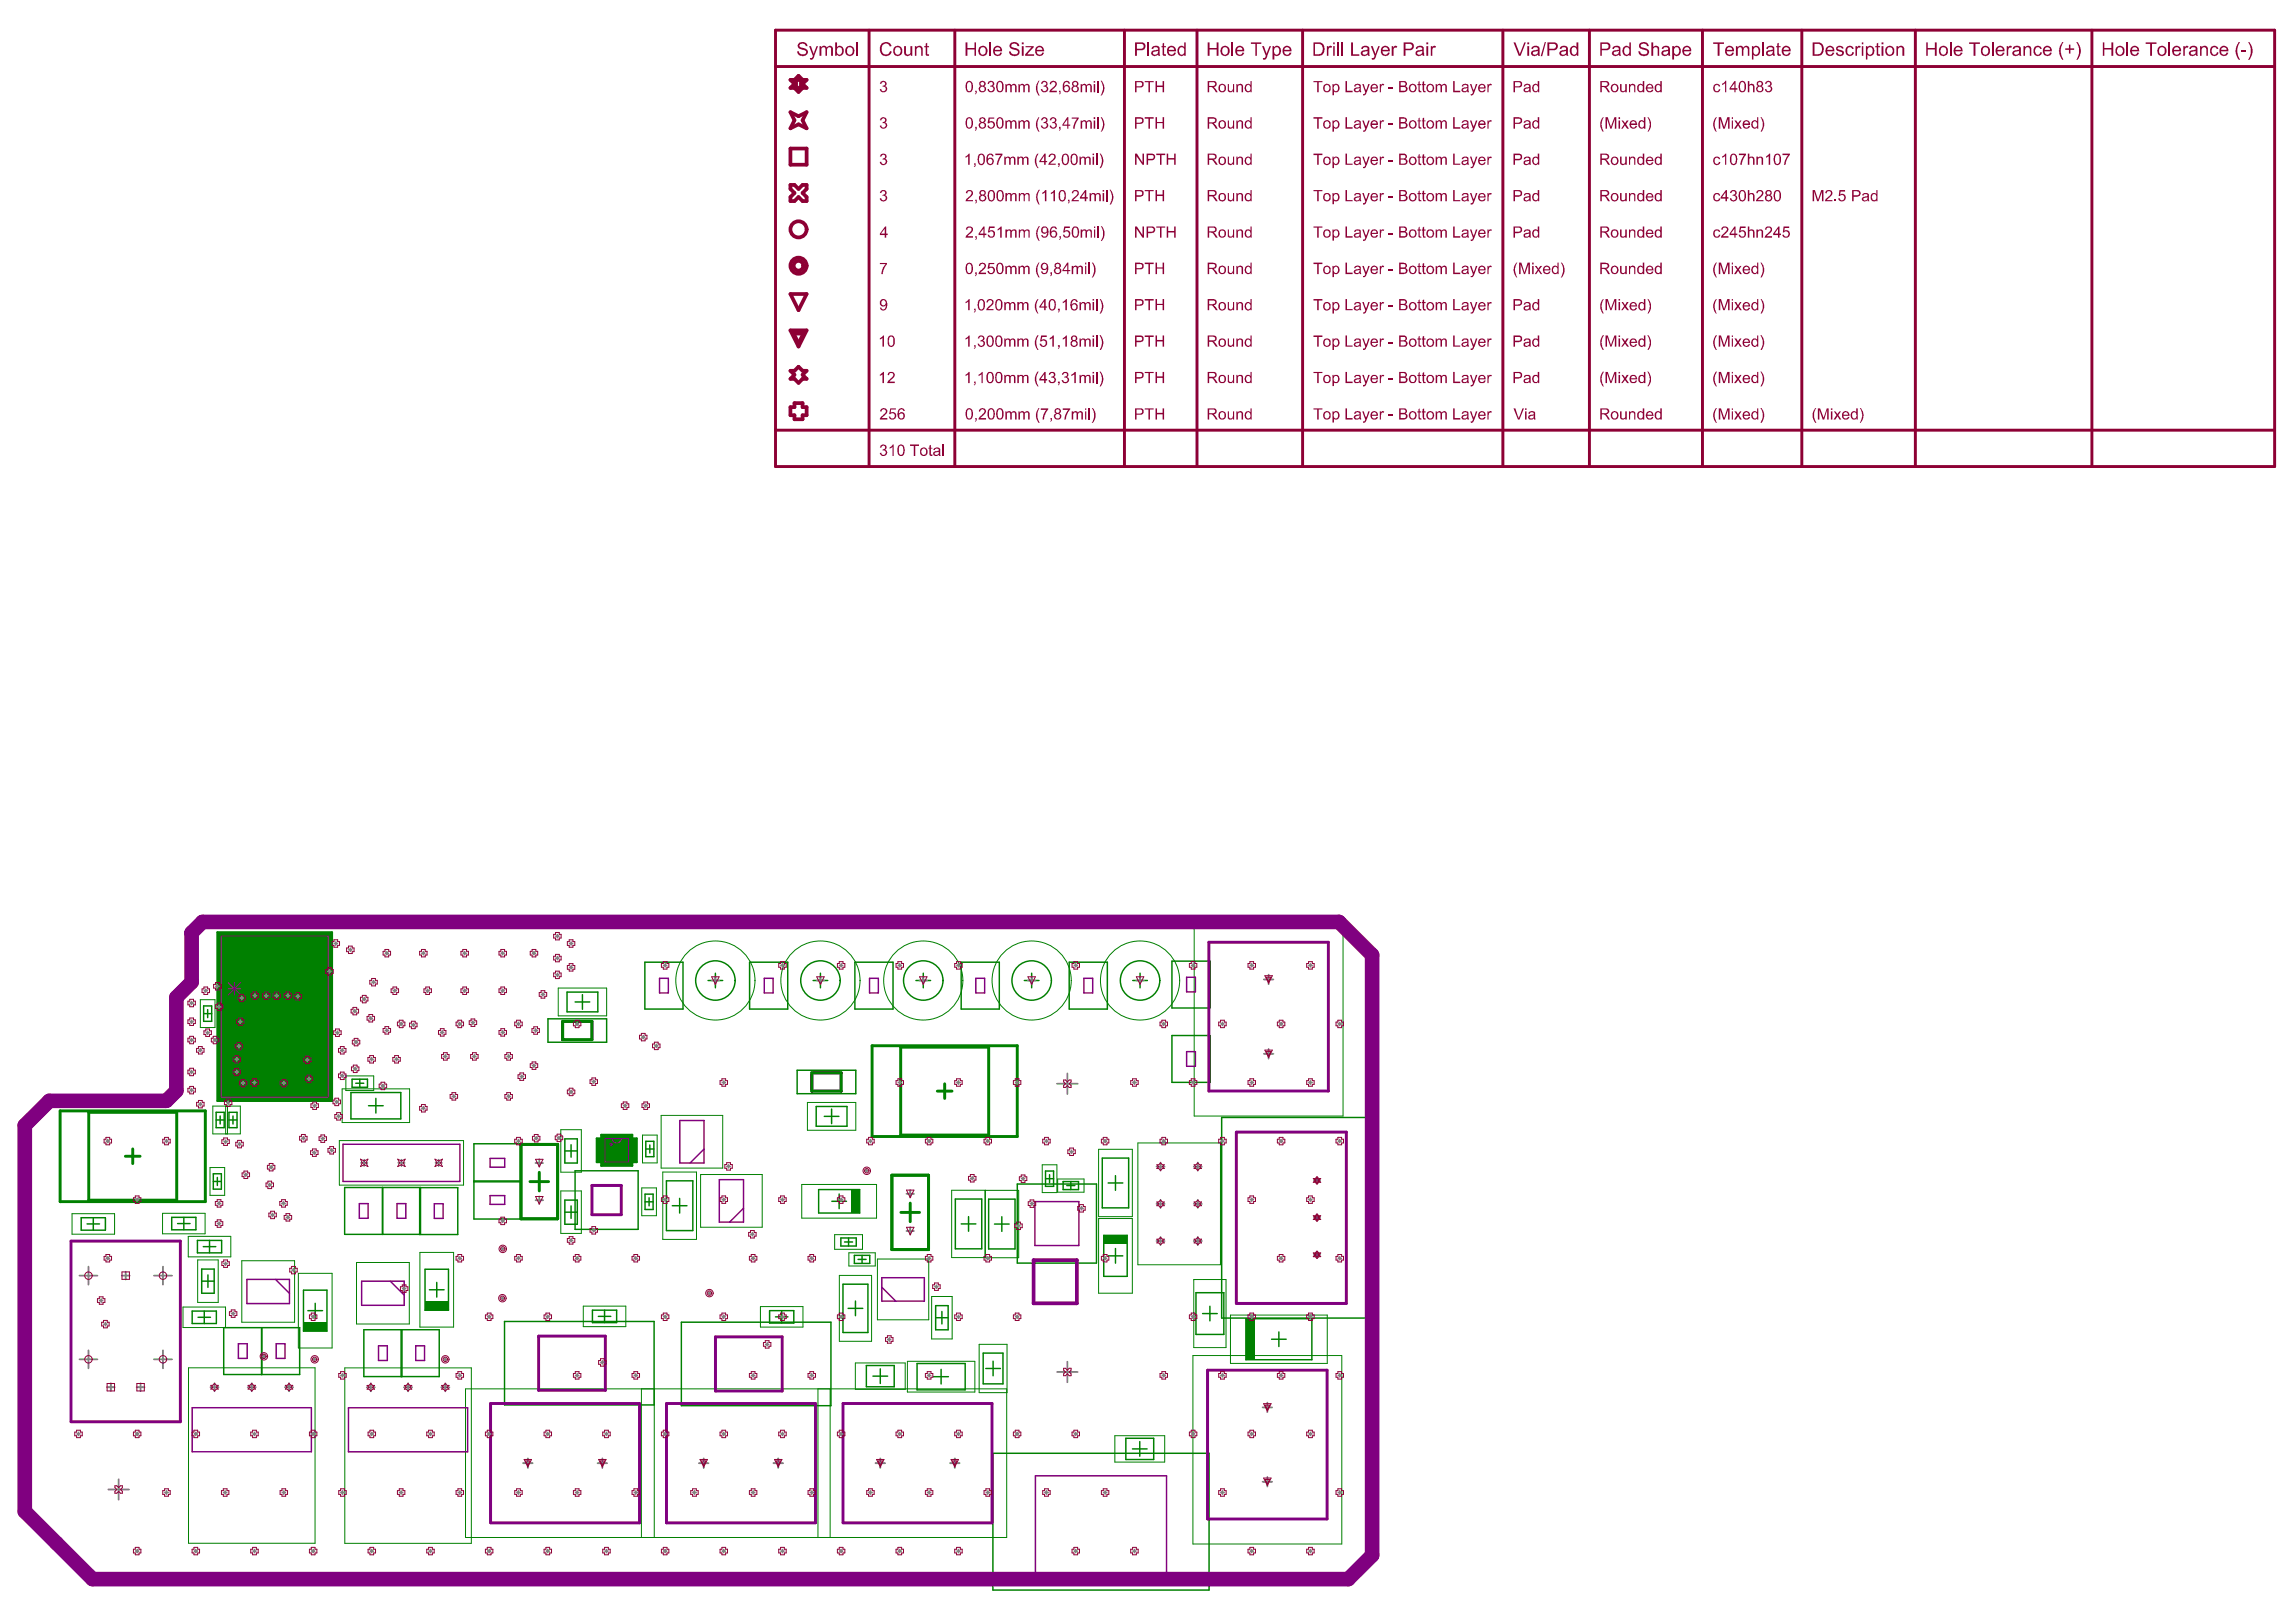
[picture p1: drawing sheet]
<svg xmlns="http://www.w3.org/2000/svg" width="297mm" height="210mm" viewBox="0 0 297 210" stroke-linecap="round" stroke-linejoin="round" font-family="sans-serif">
<g fill="#008000">
<path d="M28.1 120.7h14.8v21.8h-14.8z"/>
<path d="M77.2 147.3h.6v-.4h4v.4h.6v3.1h-.6v.5h-4v-.5h-.6z"/>
</g>
<g fill="none" stroke="#008000" stroke-width=".13">
<path d="M25.9 129.4h1.9v3.6h-1.9zM44.7 139.2h3.6v1.9h-3.6zM72.2 127.9h6.3v3.6h-6.3zM154.5 120h19.3v24.4h-19.3zM9.3 157.1h5.5v2.6h-5.5zM21 157h5.5v2.7h-5.5zM24.4 160h5.5v2.7h-5.5zM27.2 151.1h1.9v3.6h-1.9zM27.5 143.1h3.6v3.6h-3.6zM29.2 143.1v3.6M29.4 143.1v3.6M43.9 147.6h16.1v5.8h-16.1z"/>
<path d="M44.3 140.9h8.7v4.4h-8.7zM72.6 146.2h2.6v5.5h-2.6zM72.6 154.1h2.6v5.5h-2.6zM83 153.7h1.9v3.6h-1.9zM83.1 146.9h1.9v3.6h-1.9zM85.5 144.3h8v6.9h-8zM85.7 151.7h4.4v8.7h-4.4zM90.6 152h8v6.8h-8zM103.7 153.3h9.7v4.3h-9.7zM104.5 142.7h6.2v3.6h-6.2zM108 159.8h3.6v1.9h-3.6zM134.8 150.7h1.9v3.6h-1.9z"/>
<path d="M136.8 152.6h3.4v1.7h-3.4zM142.1 148.7h4.4v8.7h-4.4zM142.1 157.7h4.4v9.7h-4.4zM147.2 147.9h10.7v15.8h-10.7zM23.7 169.1h5.5v2.7h-5.5zM24.4 177h16.4v22.7h-16.4zM25.6 163h2.6v5.5h-2.6zM31.3 163.2h6.8v7.9h-6.8zM38.6 164.8h4.4v9.6h-4.4zM44.6 177h16.4v22.7h-16.4zM46.1 163.4h6.9v7.9h-6.9zM54.3 162.1h4.4v9.6h-4.4z"/>
<path d="M60.2 179.7h70v19.3h-70zM75.5 169h5.5v2.7h-5.5zM83 179.7v19.3M84.6 179.7v19.3M98.4 169.1h5.5v2.6h-5.5zM105.8 179.7v19.3M107.4 179.7v19.3M108.6 165.1h4.2v8.5h-4.2zM109.8 162.1h3.4v1.7h-3.4zM110.7 176.4h6.4v3.4h-6.4zM113.5 162.9h6.7v7.9h-6.7zM117.4 176.2h8.7v3.9h-8.7z"/>
<path d="M120.5 167.8h2.7v5.5h-2.7zM126.7 174h3.6v6.2h-3.6zM127.5 162.7v-8.7h-4.4v8.7l8.7 .1v-8.8h-4.4v8.8M154.3 175.4h19.3v24.4h-19.3zM154.4 165.6h4.2v8.8h-4.2zM159.2 170.2h12.5v6.2h-12.5zM144.2 185.8h6.5v3.4h-6.5z"/>
<circle cx="92.6" cy="126.9" r="5.1"/>
<circle cx="106.1" cy="126.9" r="5.1"/>
<circle cx="119.4" cy="126.9" r="5.1"/>
<circle cx="133.5" cy="126.9" r="5.1"/>
<circle cx="147.5" cy="126.9" r="5.1"/>
</g>
<path d="M28.1 120.7h14.8v21.8h-14.8zM77.2 147.3h.6v-.4h4v.4h.6v3.1h-.6v.5h-4v-.5h-.6z" fill="none" stroke="#008000" stroke-width=".29"/>
<g fill="none" stroke="#008000" stroke-width=".19">
<path d="M26.3 131.2h1.1M26.3 130.2h1.1v2h-1.1zM26.9 130.7v1M45.5 139.7h2v1h-2zM46.5 139.7v1M70.9 131.8h7.6v3.1h-7.6zM73.4 128.4h3.9v2.5h-3.9zM74.4 129.7h1.9M75.4 128.7v1.9M83.4 124.5h5v6.1h-5zM91.6 126.9h1.9M92.6 125.9v1.9"/>
<path d="M97 124.5h4.9v6.1h-4.9zM103.1 138.5h7.6v3h-7.6zM105.2 126.9h1.9M106.1 125.9v1.9M110.6 124.5h4.9v6.1h-4.9zM118.5 126.9h1.9M119.4 125.9v1.9M124.4 124.5h4.9v6.1h-4.9zM132.5 126.9h1.9M133.5 125.9v1.9M138.3 124.5h5v6.1h-5zM146.5 126.9h1.9"/>
<path d="M147.5 125.9v1.9M151.6 124.4h5v6h-5zM151.6 134h5v6.1h-5zM10.5 157.6h3.1v1.6h-3.1zM11.3 158.4h1.6M12.1 157.6v1.6M22.2 157.5h3.1v1.6h-3.1zM23 158.3h1.6M23.8 157.5v1.6M27.6 152.9h1M27.6 151.9h1v2h-1zM28 144.9h1"/>
<path d="M28 143.9h1v2h-1zM28.1 152.4v1M28.5 144.4v1.1M29.6 144.9h1.1M29.6 143.9h1.1v2h-1.1zM30.1 144.4v1.1M45.4 141.4h6.5v3.4h-6.5zM46 140.2h1.1M47.7 143.1h1.9M48.6 142.1v1.9M49.5 153.7v6M54.4 159.7v-6h-9.8v6l14.6 .1v-6.1h-4.9v6.1"/>
<path d="M61.3 148h6.1v9.8h-6.1zM61.3 152.8h6.1M61.3 152.9h6.1M73.1 155.3h1.6v3.1h-1.6zM73.1 148.9h1.6M73.1 156.9h1.6M73.1 147.4h1.6v3.1h-1.6zM73.9 148.1v1.6M73.9 156.1v1.6M74.4 151.5h8.2v7.6h-8.2zM83.5 155.5h1M83.5 154.5h1v2h-1z"/>
<path d="M83.5 148.7h1.1M83.5 147.7h1.1v2h-1.1zM84 155v1M84.1 148.2v1M86.2 152.8h3.4v6.5h-3.4zM87 156h1.9M87.9 155.1v1.9M105.6 143.2h4v2.5h-4zM105.9 153.9h5.3v3.1h-5.3zM106.6 144.5h1.9M107.6 143.5v1.9M107.6 155.5h1.9"/>
<path d="M108.6 154.5v1.9M123.6 155.2h3.4v6.4h-3.4zM124.4 158.4h1.9M125.3 157.4v1.9M127.9 155.2h3.4v6.4h-3.4zM128.7 158.4h1.9M129.6 157.5v1.9M131.6 153.2h10.3v10.3h-10.3zM135.3 152.5h1M135.3 151.5h1v2h-1zM135.8 152v1.1M137.5 152.9h2v1h-2z"/>
<path d="M138 153.4h1.1M138.5 152.9v1M142.6 149.9h3.4v6.4h-3.4zM142.8 159.9h3v5.3h-3zM143.4 153.1h1.9M144.3 152.1v1.9M158.1 144.6h18.8v26h-18.8zM24.9 169.7h3.1v1.6h-3.1zM25.5 160.5h3.2v1.6h-3.2zM25.6 170.5h1.6M26.1 165.8h1.6M26.1 164.2h1.6v3.2h-1.6z"/>
<path d="M26.3 161.3h1.6M26.4 169.7v1.6M26.9 165v1.6M27.1 160.5v1.6M28.9 171.8h9.9v6.1h-9.9zM33.8 171.8v6.1M33.9 171.8v6.1M39.3 167h3v5.3h-3zM39.8 169.6h1.9M40.8 168.7v1.9M47.1 172.1h9.7v6h-9.7zM51.9 172.1v6"/>
<path d="M52 172.1v6M55 164.3h3v5.3h-3zM55.6 166.9h1.9M56.5 166v1.9M65.3 171h19.3v10.8h-19.3zM76.6 169.5h3.2v1.7h-3.2zM77.4 170.4h1.6M78.2 169.5v1.7M88.1 171.1h19.4v10.8h-19.4zM99.6 169.6h3.1v1.6h-3.1zM100.3 170.4h1.6M101.1 169.6v1.6"/>
<path d="M108.8 160.2h2v1h-2zM109.1 166.2h3.2v6.2h-3.2zM109.3 160.7h1M109.7 169.3h1.9M109.8 160.2v1M110.5 162.5h2v1h-2zM110.7 168.4v1.9M111 163h1M111.5 162.5v1M112.1 176.7h3.6v2.8h-3.6zM112.9 178.1h1.9M113.9 177.1v1.9"/>
<path d="M118.6 176.5h6.3v3.4h-6.3zM120.8 178.2h1.9M121 170.5h1.7M121 169h1.7v3.1h-1.7zM121.8 177.2v1.9M121.9 169.7v1.6M127.2 175.1h2.6v4h-2.6zM127.5 177.1h1.9M128.5 176.1v1.9M143.4 162.5h1.9M144.3 161.6v1.9M154.7 167.3h3.6v5.4h-3.6z"/>
<path d="M155.6 170h1.9M156.5 169v1.9M161.2 170.7h8.5v5.3h-8.5zM164.5 173.3h1.9M165.5 172.4v1.9M128.5 188.1h27.9v17.7h-27.9zM145.7 186.1h3.6v2.8h-3.6zM146.5 187.5h1.9M147.5 186.6v1.8"/>
</g>
<g fill="none" stroke="#008000" stroke-width=".38">
<path d="M72.8 132.2h3.8v2.3h-3.8zM105 138.8h3.8v2.4h-3.8zM112.8 135.3h18.8v11.8h-18.8zM116.5 135.5h11.4v11.4h-11.4zM7.8 143.8h18.8v11.7h-18.8zM11.5 143.9h11.4v11.4h-11.4zM16.2 149.6h1.9M17.2 148.7v1.9M67.4 148.1h4.7v9.6h-4.7zM68.6 152.9h2.4M69.8 151.7v2.4M115.4 152.1h4.7v9.6h-4.7z"/>
<path d="M116.6 156.9h2.4M117.8 155.7v2.4M121.3 141.2h1.9M122.2 140.3v1.9"/>
</g>
<g fill="none" stroke="#800080" stroke-width=".13">
<path d="M28.6 121.1h13.9v20.9h-13.9zM78.3 147.3h3v3.1h-3zM79.2 147.3a.58 .58 0 0 0 .6 .6 .58 .58 0 0 0 .6-.6"/>
<circle cx="79" cy="148.1" r=".14"/>
</g>
<g fill="none" stroke="#800080" stroke-width=".19">
<path d="M85.3 126.6h1.2v1.9h-1.2zM98.9 126.6h1.1v1.9h-1.1zM112.5 126.6h1.1v1.9h-1.1zM126.2 126.6h1.2v1.9h-1.2zM140.2 126.6h1.2v1.9h-1.2zM153.5 126.5h1.2v1.9h-1.2zM153.5 136.1h1.2v1.9h-1.2zM44.4 148.1h15.1v4.8h-15.1zM46.5 155.8h1.1v1.9h-1.1zM51.4 155.8h1.1v1.9h-1.1zM56.2 155.8h1.1v1.9h-1.1zM63.4 149.9h1.9v1.1h-1.9z"/>
<path d="M63.4 154.7h1.9v1.2h-1.9zM88 145h3.1v5.5h-3.1zM91.1 148.7l-1.8 1.8M93.1 152.7h3.1v5.5h-3.1zM96.2 156.4l-1.8 1.8M133.9 155.5h5.7v5.7h-5.7zM30.8 173.9h1.2v1.9h-1.2zM31.9 165.6h5.5v3.1h-5.5zM35.6 165.6l1.8 1.8M35.7 173.9h1.2v1.9h-1.2zM46.8 165.8h5.5v3.1h-5.5zM49 174.2h1.1v1.9h-1.1z"/>
<path d="M50.5 165.8l1.8 1.8M53.8 174.2h1.1v1.9h-1.1zM114.1 165.3h5.5v3.1h-5.5zM114.1 166.6l1.8 1.8M24.9 182.2h15.4v5.7h-15.4zM45.1 182.2h15.4v5.7h-15.4zM134 203.9v-12.9h16.9v12.9"/>
</g>
<path d="M72.8 132.2h3.8v2.3h-3.8zM105 138.8h3.8v2.4h-3.8zM156.4 121.9h15.5v19.3h-15.5zM76.6 153.4h3.8v3.8h-3.8zM159.9 146.5h14.3v22.2h-14.3zM9.2 160.6h14.1v23.4h-14.1zM69.7 172.9h8.6v7h-8.6zM92.6 173h8.6v7h-8.6zM156.2 177.3h15.5v19.3h-15.5zM63.5 181.6h19.2v15.5h-19.2zM86.2 181.6h19.3v15.5h-19.3zM109.1 181.6h19.2v15.5h-19.2z" fill="none" stroke="#800080" stroke-width=".38"/>
<path d="M133.7 163.1h5.6v5.6h-5.6z" fill="none" stroke="#800080" stroke-width=".48"/>
<path d="M29.5 127.2l1.6 1.6M29.5 128h1.6M30.3 127.2v1.6M31.1 127.2l-1.6 1.6" fill="none" stroke="#800080" stroke-width=".14"/>
<g fill="#008000">
<path d="M110.1 153.9h1.1v3.1h-1.1z" fill-rule="evenodd"/>
<path d="M142.8 159.9h3v1.1h-3z" fill-rule="evenodd"/>
<path d="M161.2 170.7h1.1v5.3h-1.1z" fill-rule="evenodd"/>
<path d="M39.3 171.1h3v1.2h-3z" fill-rule="evenodd"/>
<path d="M55 168.4h3v1.2h-3z" fill-rule="evenodd"/>
</g>
<g fill="none" stroke="#008000" stroke-width=".19">
<circle cx="92.6" cy="126.9" r="2.55"/>
<circle cx="106.1" cy="126.9" r="2.55"/>
<circle cx="119.4" cy="126.9" r="2.55"/>
<circle cx="133.5" cy="126.9" r="2.55"/>
<circle cx="147.5" cy="126.9" r="2.55"/>
</g>
<path d="M24.8 120.7l1.4-1.4h147l4.3 4.3v77.7l-3.1 3.1h-162.4l-8.8-8.8v-50l3.2-3.1h15.1l1.3-1.3v-12.1l2-2z" fill="none" stroke="#800080" stroke-width="1.9"/>
<g fill="none" stroke="#808080" stroke-width=".24">
<path d="M24.6 132.2h.4M24.6 129.8h.4M24.6 134.6h.4M24.6 138.7h.4M24.8 129.6v.4M24.8 132v.4M24.8 134.4v.4M24.8 138.5v.4M25.7 135.9h.4M25.9 135.7v.4M26.4 128.2h.4M26.6 128v.4"/>
<path d="M26.7 133.6h.4M26.9 133.5v.3M27.6 134.6h.4M27.8 134.4v.4M27.9 127.6h.4M28.1 127.4v.4M28.1 130.3h.4M28.3 130.1v.4M30.4 138.7h.4M30.4 137.1h.4M30.6 138.5v.4M30.6 136.9v.4"/>
<path d="M30.7 135.4h.4M30.9 132.2h.4M30.9 135.2v.4M31.1 129.2h.4M31.1 132v.4M31.3 129v.3M31.4 140v.3M32.8 128.8h.4M32.9 139.9v.4M33 128.6v.4M34.3 128.9h.3M34.4 128.7v.3"/>
<path d="M35.6 128.9h.4M35.8 128.7v.4M36.7 140v.3M37.1 128.8h.3M37.2 128.6v.4M38.3 128.9h.4M38.5 128.8v.3M39.6 137.2h.4M39.8 137v.4M39.8 139.6h.4M40 139.4v.4M42.4 125.7h.4"/>
<path d="M42.6 125.5v.4M43.3 122.1h.3M43.4 121.9v.4M43.5 133.6h.3M43.7 133.5v.3M44.1 139.2h.4M44.1 135.9h.4M44.3 135.7v.4M44.3 139v.4M45.1 122.9h.4M45.3 122.7v.4M45.7 130.8h.4"/>
<path d="M45.8 138.3h.3M45.9 134.9h.4M45.9 130.7v.3M45.9 138.1v.4M46.1 134.7v.3M46.9 129.3h.4M47.1 129.1v.4M47.8 131.8h.4M47.9 137.1h.4M48 131.6v.4M48.1 136.9v.4M48.1 127.1h.4"/>
<path d="M48.3 126.9v.4M49.9 133.3h.3M49.9 123.4h.3M50 123.2v.3M50 133.1v.4M50.9 128.2h.4M51.1 128v.4M51.1 137.1h.4M51.3 136.9v.4M51.7 132.5h.4M51.9 132.3v.4M53.3 132.6h.4"/>
<path d="M53.5 132.5v.3M54.6 123.4h.4M54.8 123.2v.3M55.1 128.2h.4M55.3 128v.4M57 133.6h.4M57.2 133.4v.4M57.4 136.7h.4M57.6 136.5v.4M59.3 132.5h.4M59.5 132.3v.4M59.9 123.4h.4"/>
<path d="M59.9 128.2h.4M60.1 123.2v.3M60.1 128v.4M61 132.3h.4M61.2 136.7h.4M61.2 132.2v.3M61.4 136.5v.4M64.9 123.4h.3M64.9 128.2h.3M64.9 133.6h.3M65 123.2v.3M65 128v.4"/>
<path d="M65 133.4v.4M65.6 136.7h.4M65.8 136.5v.4M66.9 132.5h.4M67.1 132.3v.4M67.3 139.3h.4M67.5 139.1v.4M68.9 123.4h.4M68.9 137.9h.4M69.1 123.2v.3M69.1 137.7v.4M69.1 133.4h.4"/>
<path d="M69.3 133.2v.3M70.1 128.7h.3M70.2 128.5v.4M71.9 121.2h.4M71.9 124h.4M71.9 126.2h.4M72.1 121v.3M72.1 123.8v.4M72.1 126v.3M73.7 122.1h.4M73.7 125.2h.4M73.9 121.9v.4"/>
<path d="M73.9 125v.4M74.5 132.5h.4M74.7 132.3v.4M76.6 140h.4M76.8 139.8v.4M83 134.2h.4M83.2 134v.4M84.7 135.3h.4M84.9 135.2v.3M85.9 124.9h.3M86 124.7v.4M92.1 126.9h.9"/>
<path d="M92.6 126.4v1M93.6 139.9v.4M101 124.9h.4M101.2 124.7v.4M105.7 126.9h.9M106.1 126.4v1M108.6 124.9h.4M108.8 124.7v.4M116.2 124.9h.4M116.4 124.7v.4M116.4 139.9v.4M119 126.9h.9"/>
<path d="M119.4 126.4v1M123.8 124.9h.4M124 124.7v.4M124 139.9v.4M131.6 139.9v.4M133 126.9h1M133.5 126.4v1M138.1 138.9v2.7M139 124.9h.4M139.2 124.7v.4M146.8 139.9v.4M147 126.9h1"/>
<path d="M147.5 126.4v1M150.4 132.5h.3M150.6 132.3v.4M154.2 124.9h.3M154.4 124.7v.4M154.4 139.9v.4M158 132.5h.3M158.1 132.3v.4M161.8 124.9h.3M161.9 124.7v.4M161.9 139.9v.4M163.5 136.4h1.2"/>
<path d="M163.5 126.7h1.2M164.1 126.1v1.3M164.1 135.8v1.2M165.5 132.5h.4M165.7 132.3v.4M169.3 124.9h.4M169.5 124.7v.4M169.5 139.9v.4M173.1 132.5h.4M173.3 132.3v.4M13.8 147.7h.3M13.9 147.5v.4"/>
<path d="M17.6 155.2h.3M17.7 155.1v.3M21.3 147.7h.4M21.5 147.5v.4M24.6 141.1h.4M24.8 140.9v.4M25.7 142.9h.4M25.9 142.7v.4M28.1 155.7h.4M28.1 158.3h.4M28.3 155.5v.4M28.3 158.2v.3"/>
<path d="M29 147.7h.4M29.2 147.6v.3M29.3 142.7h.4M29.5 142.5v.4M30.8 148.1h.4M31 147.9v.3M31.3 140.2h.3M31.6 152h.4M31.8 151.8v.4M32.7 140.1h.4M34.7 153.3h.4M34.9 151h.4"/>
<path d="M34.9 153.1v.4M35.1 150.9v.3M35.1 157.2h.4M35.3 157v.4M36.5 155.7h.4M36.5 140.2h.4M36.7 155.5v.4M37.1 157.5h.3M37.2 157.3v.4M39.1 147.3h.3M39.2 147.1v.4M40.5 149.2h.4"/>
<path d="M40.5 143.1h.4M40.7 149v.4M40.7 142.9v.4M41.6 147.4h.4M41.8 147.2v.3M42.7 148.9h.4M42.9 148.7v.3M43.4 142.6h.4M43.6 142.4v.4M43.6 144.5h.4M43.8 144.3v.4M46.7 150.5h.8"/>
<path d="M47.1 150.1v.8M49.3 140.5h.4M49.5 140.3v.4M51.5 150.5h.8M51.9 150.1v.8M54.6 143.4h.4M54.8 143.2v.4M56.4 150.5h.8M56.8 150.1v.8M58.5 141.9h.4M58.7 141.7v.4M64.9 158h.3"/>
<path d="M65 157.8v.4M65.6 141.9h.4M65.8 141.7v.4M66.9 147.7h.4M67.1 147.5v.4M69.2 147.3h.4M69.3 150.5h1M69.3 155.3h1M69.4 147.1v.4M69.8 150v1M69.8 154.8v1M72.1 147.3h.4"/>
<path d="M72.3 147.1v.3M73.7 141.3h.4M73.9 141.1v.4M76.6 159.2h.4M76.8 159v.4M80.7 143.1h.4M80.9 142.9v.4M83.4 143.1h.3M83.5 142.9v.4M85.9 155.2h.3M86 155.1v.3M93.4 140.1h.4"/>
<path d="M93.4 155.2h.4M93.6 155.1v.3M94.1 150.9h.3M94.3 150.8v.3M97.1 159.7h.4M97.3 159.5v.4M101 155.2h.4M101.2 155.1v.3M108.6 155.2h.4M108.8 155.1v.3M112 151.5h.3M112.1 151.4v.2"/>
<path d="M112.4 147.7h.4M112.6 147.5v.4M116.2 140.1h.4M117.3 159.3h.9M117.3 154.5h.9M117.8 154v1M117.8 158.8v1M120 147.7h.4M120.2 147.5v.4M123.8 140.1h.4M125.6 152.5h.4M125.8 152.3v.4"/>
<path d="M127.6 147.7h.4M127.8 147.5v.4M131.4 140.1h.4M131.6 158.6h.4M131.8 158.4v.4M132.2 152.5h.3M132.4 152.3v.4M133.3 155.8h.4M133.5 155.6v.4M135.2 147.7h.4M135.4 147.5v.4M136.8 140.2h2.6"/>
<path d="M138.4 149.1h.4M138.6 148.9v.3M139.7 156.4h.4M139.9 156.2v.4M142.8 147.7h.4M143 147.5v.4M146.6 140.1h.4M149.6 155.8h1.1M149.6 151h1.1M150.1 150.5v1M150.1 155.3v1M150.4 147.7h.3"/>
<path d="M150.6 147.5v.4M154.2 140.1h.3M154.4 155.8h1.1M154.4 151h1.1M155 150.5v1M155 155.3v1M158 147.7h.3M158.1 147.5v.4M161.8 140.1h.3M161.8 155.2h.3M161.9 155.1v.3M165.5 147.7h.4"/>
<path d="M165.7 147.5v.4M169.3 140.1h.4M169.3 155.2h.4M169.5 155.1v.3M170 157.6h.8M170 152.8h.8M170.4 152.4v.8M170.4 157.2v.8M173.1 147.7h.4M173.3 147.5v.4M10.3 175.9h2.3M10.3 165.1h2.3"/>
<path d="M11.4 163.9v2.3M11.4 174.7v2.4M12.9 168.3h.4M13.1 168.1v.4M13.4 171.4h.4M13.6 171.2v.3M13.8 162.8h.3M13.8 179.5h1M13.9 162.6v.4M14.3 179v1M15.8 165.1h1M16.3 164.6v1"/>
<path d="M17.7 179.5h1M18.2 179v1M19.9 175.9h2.3M19.9 165.1h2.3M21.1 163.9v2.3M21.1 174.7v2.4M27.2 179.5h1.1M27.8 179v1M29 163.5h.4M29.2 163.3v.4M30 170h.4M30.2 169.8v.4"/>
<path d="M32.1 179.5h1M32.6 179v1M33.9 175.5h.5M34.1 175.3v.5M36.9 179.5h1M37.4 179v1M37.8 164.4h.4M38 164.2v.4M40.3 170.4h.4M40.5 170.2v.4M40.6 175.9h.2M40.7 175.8v.2"/>
<path d="M44.1 178h.4M44.3 177.8v.4M47.5 179.5h1M48 179v1M52.1 166.8h.4M52.3 179.5h1M52.3 166.6v.4M52.8 179v1M57.1 179.5h1M57.5 175.9h.2M57.6 175.8v.2M57.6 179v1"/>
<path d="M59.3 162.8h.4M59.3 178h.4M59.5 162.6v.4M59.5 177.8v.4M63.1 170.4h.4M63.3 170.2v.4M64.9 168h.2M64.9 161.6h.3M65 167.9v.2M65 161.5v.2M66.9 162.8h.4M67.1 162.6v.4"/>
<path d="M70.7 170.4h.4M70.9 170.2v.4M73.7 160.5h.4M73.9 160.3v.4M74.5 162.8h.4M74.5 178h.4M74.7 162.6v.4M74.7 177.8v.4M77.7 176.3h.4M77.9 176.1v.4M82.1 162.8h.3M82.1 178h.3"/>
<path d="M82.3 162.6v.4M82.3 177.8v.4M85.9 170.4h.3M86 170.2v.4M91.7 167.3h.2M91.8 167.2v.3M93.4 170.4h.4M93.6 170.2v.4M97.2 162.8h.4M97.2 178h.4M97.4 162.6v.4M97.4 177.8v.4"/>
<path d="M99.1 174h.3M99.2 173.8v.4M101 170.4h.4M101.2 170.2v.4M104.8 162.8h.4M104.8 178h.4M105 162.6v.4M105 177.8v.4M108.6 170.4h.4M108.8 170.2v.4M114.9 173.3h.3M115 173.2v.3"/>
<path d="M120 162.8h.4M120 178h.4M120.2 162.6v.4M120.2 177.8v.4M121 166.5h.3M121.1 166.3v.4M123.8 170.4h.4M124 170.2v.4M127.6 162.8h.4M127.8 162.6v.4M131.4 170.4h.4M131.6 170.2v.4"/>
<path d="M136.8 177.5h2.6M138.1 176.2v2.7M142.8 162.8h.4M143 162.6v.4M149.6 160.6h1.1M150.1 160.1v1M150.4 178h.3M150.6 177.8v.4M154.2 170.4h.3M154.4 170.2v.4M154.4 160.6h1.1M155 160.1v1"/>
<path d="M158 178h.3M158.1 177.8v.4M161.8 170.4h.3M161.9 170.2v.4M165.5 162.8h.4M165.5 178h.4M165.7 162.6v.4M165.7 177.8v.4M169.3 170.4h.4M169.5 170.2v.4M170 162.4h.8M170.4 162v.8"/>
<path d="M173.1 162.8h.4M173.1 178h.4M173.3 162.6v.4M173.3 177.8v.4M10 185.6h.3M10.2 185.4v.4M14 192.8h2.7M15.3 191.4v2.7M17.6 185.6h.3M17.7 185.4v.4M21.3 193.1h.4M21.5 193v.3"/>
<path d="M25.1 185.6h.4M25.3 185.4v.4M28.9 193.1h.4M29.1 193v.3M32.7 185.6h.4M32.9 185.4v.4M36.5 193.1h.4M36.7 193v.3M40.3 185.6h.4M40.5 185.4v.4M44.1 193.1h.4M44.3 193v.3"/>
<path d="M47.9 185.6h.4M48.1 185.4v.4M51.7 193.1h.4M51.9 193v.3M55.5 185.6h.4M55.7 185.4v.4M59.3 193.1h.4M59.5 193v.3M63.1 185.6h.4M63.3 185.4v.4M66.9 193.1h.4M67.1 193v.3"/>
<path d="M67.7 189.4h1.2M68.3 188.7v1.3M70.7 185.6h.4M70.9 185.4v.4M74.5 193.1h.4M74.7 193v.3M77.3 189.4h1.2M77.9 188.7v1.3M78.3 185.6h.3M78.5 185.4v.4M82.1 193.1h.3M82.3 193v.3"/>
<path d="M85.9 185.6h.3M86 185.4v.4M89.7 193.1h.3M89.8 193v.3M90.4 189.4h1.3M91 188.7v1.3M93.4 185.6h.4M93.6 185.4v.4M97.2 193.1h.4M97.4 193v.3M100.1 189.4h1.2M100.7 188.7v1.3"/>
<path d="M101 185.6h.4M101.2 185.4v.4M104.8 193.1h.4M105 193v.3M108.6 185.6h.4M108.8 185.4v.4M112.4 193.1h.4M112.6 193v.3M113.3 189.4h1.2M113.9 188.7v1.3M116.2 185.6h.4M116.4 185.4v.4"/>
<path d="M120 193.1h.4M120.2 193v.3M122.9 189.4h1.2M123.5 188.7v1.3M123.8 185.6h.4M124 185.4v.4M127.6 193.1h.4M127.8 193v.3M131.4 185.6h.4M131.6 185.4v.4M135.2 193.1h.4M135.4 193v.3"/>
<path d="M139 185.6h.4M139.2 185.4v.4M142.8 193.1h.4M143 193v.3M154.2 185.6h.3M154.4 185.4v.4M158 193.1h.3M158.1 193v.3M161.8 185.6h.3M161.9 185.4v.4M163.3 191.8h1.3M163.3 182.1h1.3"/>
<path d="M164 181.5v1.2M164 191.1v1.3M169.3 185.6h.4M169.5 185.4v.4M173.1 193.1h.4M173.3 193v.3M17.6 200.7h.3M17.7 200.5v.4M25.1 200.7h.4M25.3 200.5v.4M32.7 200.7h.4M32.9 200.5v.4"/>
<path d="M40.3 200.7h.4M40.5 200.5v.4M47.9 200.7h.4M48.1 200.5v.4M55.5 200.7h.4M55.7 200.5v.4M63.1 200.7h.4M63.3 200.5v.4M70.7 200.7h.4M70.9 200.5v.4M78.3 200.7h.3M78.5 200.5v.4"/>
<path d="M85.9 200.7h.3M86 200.5v.4M93.4 200.7h.4M93.6 200.5v.4M101 200.7h.4M101.2 200.5v.4M108.6 200.7h.4M108.8 200.5v.4M116.2 200.7h.4M116.4 200.5v.4M123.8 200.7h.4M124 200.5v.4"/>
<path d="M139 200.7h.4M139.2 200.5v.4M146.6 200.7h.4M146.8 200.5v.4M161.8 200.7h.3M161.9 200.5v.4M169.3 200.7h.4M169.5 200.5v.4"/>
</g>
<g fill="none" stroke="#8d0034" stroke-width=".38">
<path d="M100.3 8.6h194M100.3 3.9h194v56.5h-194zM112.4 3.9v56.5M123.5 3.9v56.5M145.5 3.9v56.5M154.9 3.9v56.5M168.5 3.9v56.5M194.4 3.9v56.5M205.6 3.9v56.5M220.3 3.9v56.5M233.1 3.9v56.5M247.8 3.9v56.5"/>
<path d="M270.6 3.9v56.5M100.3 55.7h194"/>
</g>
<path d="M102.3 10.3h.5l.5-.5 .5 .5h.6l-.6 .6 .6 .5h-.6l-.5 .5-.5-.5h-.5l.5-.5zM102.3 14.5l1 .5 1.1-.5-.6 1.1 .6 1-1.1-.5-1 .5 .5-1zM102.3 19.2h2.1v2.1h-2.1zM102.7 10.5h.3l.3-.3 .3 .3h.3l-.3 .4 .3 .3h-.3l-.3 .3-.3-.3h-.3l.3-.3zM102.3 23.9h.5l.5 .6 .5-.6h.6v.6l-.6 .5 .6 .5v.5h-.6l-.5-.5-.5 .5h-.5v-.5l.5-.5-.5-.5zM102.3 38h2.1l-1.1 2.1zM102.3 52.7h.5v-.5h1v.5h.6v1h-.6v.6h-1v-.6h-.5zM102.3 42.8h2.1l-1.1 2zM102.3 48h.5l.5-.5 .5 .5h.6l-.6 .5 .6 .5h-.6l-.5 .6-.5-.6h-.5l.5-.5zM102.7 43.2h1.2l-.6 1.2z" fill="none" stroke="#8d0034" stroke-width=".48"/>
<g fill="none" stroke="#8d0034" stroke-width=".13">
<path d="M24.3 129.6h.3v-.3h.4v.3h.3v.4h-.3v.3h-.4v-.3h-.3zM24.3 138.5h.3v-.3h.4v.3h.3v.5h-.3v.2h-.4v-.2h-.3zM24.3 134.4h.3v-.3h.4v.3h.3v.4h-.3v.3h-.4v-.3h-.3zM24.3 132h.3v-.3h.4v.3h.3v.5h-.3v.2h-.4v-.2h-.3zM25.4 135.7h.3v-.3h.5v.3h.2v.5h-.2v.2h-.5v-.2h-.3zM26.1 128h.3v-.3h.5v.3h.2v.5h-.2v.2h-.5v-.2h-.3zM26.4 133.4h.2v-.2h.5v.2h.2v.5h-.2v.2h-.5v-.2h-.2zM27.3 134.4h.3v-.3h.5v.3h.2v.4h-.2v.3h-.5v-.3h-.3zM27.6 127.4h.3v-.3h.5v.3h.2v.5h-.2v.2h-.5v-.2h-.3zM27.9 130h.2v-.2h.5v.2h.2v.5h-.2v.3h-.5v-.3h-.2zM30.1 138.5h.3v-.3h.5v.3h.2v.5h-.2v.2h-.5v-.2h-.3zM30.2 136.8h.2v-.2h.5v.2h.2v.5h-.2v.3h-.5v-.3h-.2z"/>
<path d="M30.4 135.1h.3v-.2h.5v.2h.2v.5h-.2v.3h-.5v-.3h-.3zM30.6 132h.2v-.3h.5v.3h.3v.5h-.3v.2h-.5v-.2h-.2zM30.8 128.9h.2v-.2h.5v.2h.3v.5h-.3v.2h-.5v-.2h-.2zM31 139.9h.2v-.2h.5v.2h.2v.5h-.2v.2h-.5v-.2h-.2zM32.4 139.8h.3v-.2h.5v.2h.2v.5h-.2v.3h-.5v-.3h-.3zM32.5 128.6h.2v-.2h.5v.2h.3v.5h-.3v.2h-.5v-.2h-.2zM34 128.6h.2v-.2h.5v.2h.2v.5h-.2v.2h-.5v-.2h-.2zM35.3 128.6h.2v-.2h.5v.2h.3v.5h-.3v.2h-.5v-.2h-.2zM36.2 139.9h.3v-.2h.5v.2h.2v.5h-.2v.2h-.5v-.2h-.3zM36.8 128.6h.2v-.2h.5v.2h.2v.5h-.2v.2h-.5v-.2h-.2zM38.1 128.7h.2v-.2h.5v.2h.2v.5h-.2v.2h-.5v-.2h-.2zM39.3 136.9h.2v-.2h.5v.2h.2v.5h-.2v.2h-.5v-.2h-.2z"/>
<path d="M39.5 139.4h.2v-.3h.5v.3h.3v.5h-.3v.2h-.5v-.2h-.2zM42.1 125.5h.3v-.3h.5v.3h.2v.4h-.2v.3h-.5v-.3h-.3zM43 121.9h.2v-.3h.5v.3h.2v.4h-.2v.3h-.5v-.3h-.2zM43.2 133.4h.2v-.2h.5v.2h.2v.5h-.2v.2h-.5v-.2h-.2zM43.8 139h.2v-.3h.5v.3h.3v.5h-.3v.2h-.5v-.2h-.2zM43.8 135.7h.2v-.3h.5v.3h.3v.5h-.3v.2h-.5v-.2h-.2zM44.8 122.7h.3v-.3h.5v.3h.2v.5h-.2v.2h-.5v-.2h-.3zM45.4 130.6h.3v-.2h.4v.2h.3v.5h-.3v.2h-.4v-.2h-.3zM45.5 138.1h.2v-.3h.5v.3h.2v.5h-.2v.2h-.5v-.2h-.2zM45.6 134.6h.2v-.2h.5v.2h.2v.5h-.2v.2h-.5v-.2h-.2zM46.6 129.1h.3v-.3h.5v.3h.2v.4h-.2v.3h-.5v-.3h-.3zM47.5 131.5h.2v-.2h.5v.2h.3v.5h-.3v.3h-.5v-.3h-.2z"/>
<path d="M47.6 136.8h.2v-.2h.5v.2h.3v.5h-.3v.3h-.5v-.3h-.2zM47.8 126.9h.3v-.3h.5v.3h.2v.4h-.2v.3h-.5v-.3h-.3zM49.6 123.1h.2v-.2h.5v.2h.2v.5h-.2v.2h-.5v-.2h-.2zM49.6 133.1h.2v-.2h.5v.2h.2v.5h-.2v.2h-.5v-.2h-.2zM50.6 128h.2v-.3h.5v.3h.3v.5h-.3v.2h-.5v-.2h-.2zM50.8 136.8h.3v-.2h.4v.2h.3v.5h-.3v.3h-.4v-.3h-.3zM51.4 132.3h.3v-.3h.4v.3h.3v.4h-.3v.3h-.4v-.3h-.3zM53 132.4h.2v-.2h.5v.2h.2v.5h-.2v.2h-.5v-.2h-.2zM54.3 123.1h.2v-.2h.5v.2h.3v.5h-.3v.2h-.5v-.2h-.2zM54.8 128h.3v-.3h.5v.3h.2v.5h-.2v.2h-.5v-.2h-.3zM56.7 133.4h.3v-.3h.4v.3h.3v.4h-.3v.3h-.4v-.3h-.3zM57.1 136.5h.3v-.3h.5v.3h.2v.5h-.2v.2h-.5v-.2h-.3z"/>
<path d="M59 132.3h.2v-.3h.5v.3h.3v.4h-.3v.3h-.5v-.3h-.2zM59.6 128h.3v-.3h.5v.3h.2v.5h-.2v.2h-.5v-.2h-.3zM59.6 123.1h.3v-.2h.5v.2h.2v.5h-.2v.2h-.5v-.2h-.3zM60.7 132.1h.2v-.2h.5v.2h.3v.5h-.3v.2h-.5v-.2h-.2zM60.9 136.5h.2v-.3h.5v.3h.3v.5h-.3v.2h-.5v-.2h-.2zM64.6 128h.2v-.3h.5v.3h.2v.5h-.2v.2h-.5v-.2h-.2zM64.6 123.1h.2v-.2h.5v.2h.2v.5h-.2v.2h-.5v-.2h-.2zM64.6 133.4h.2v-.3h.5v.3h.2v.4h-.2v.3h-.5v-.3h-.2zM65.3 136.5h.3v-.3h.4v.3h.3v.5h-.3v.2h-.4v-.2h-.3zM66.6 132.3h.2v-.3h.5v.3h.3v.4h-.3v.3h-.5v-.3h-.2zM67 139.1h.3v-.3h.4v.3h.3v.5h-.3v.2h-.4v-.2h-.3zM68.6 123.1h.2v-.2h.5v.2h.3v.5h-.3v.2h-.5v-.2h-.2z"/>
<path d="M68.6 137.7h.2v-.3h.5v.3h.3v.4h-.3v.3h-.5v-.3h-.2zM68.8 133.1h.3v-.2h.4v.2h.3v.5h-.3v.2h-.4v-.2h-.3zM69.8 128.4h.2v-.2h.5v.2h.2v.5h-.2v.3h-.5v-.3h-.2zM71.6 125.9h.3v-.2h.5v.2h.2v.5h-.2v.2h-.5v-.2h-.3zM71.6 123.7h.3v-.2h.5v.2h.2v.5h-.2v.3h-.5v-.3h-.3zM71.6 120.9h.3v-.2h.5v.2h.2v.5h-.2v.2h-.5v-.2h-.3zM73.4 121.9h.2v-.3h.5v.3h.3v.4h-.3v.3h-.5v-.3h-.2zM73.4 124.9h.2v-.2h.5v.2h.3v.5h-.3v.3h-.5v-.3h-.2zM74.2 132.3h.2v-.3h.5v.3h.2v.4h-.2v.3h-.5v-.3h-.2zM76.3 139.7h.3v-.2h.5v.2h.2v.5h-.2v.3h-.5v-.3h-.3zM82.7 134h.3v-.3h.5v.3h.2v.5h-.2v.2h-.5v-.2h-.3zM84.4 135.1h.3v-.2h.4v.2h.3v.5h-.3v.2h-.4v-.2h-.3z"/>
<path d="M85.6 124.7h.2v-.3h.5v.3h.2v.5h-.2v.2h-.5v-.2h-.2zM92.1 126.4h.9l-.4 1zM93.2 139.8h.2v-.2h.5v.2h.2v.5h-.2v.3h-.5v-.3h-.2zM100.7 124.7h.3v-.3h.5v.3h.2v.5h-.2v.2h-.5v-.2h-.3zM105.7 126.4h.9l-.5 1zM108.3 124.7h.3v-.3h.5v.3h.2v.5h-.2v.2h-.5v-.2h-.3zM115.9 124.7h.3v-.3h.4v.3h.3v.5h-.3v.2h-.4v-.2h-.3zM115.9 139.8h.3v-.2h.4v.2h.3v.5h-.3v.3h-.4v-.3h-.3zM119 126.4h.9l-.5 1zM123.5 124.7h.3v-.3h.4v.3h.3v.5h-.3v.2h-.4v-.2h-.3zM123.5 139.8h.3v-.2h.4v.2h.3v.5h-.3v.3h-.4v-.3h-.3zM131.1 139.8h.2v-.2h.5v.2h.3v.5h-.3v.3h-.5v-.3h-.2z"/>
<path d="M133 126.4h.9l-.4 1zM137.6 139.8h.2l.3 .2 .2-.2h.3v.2l-.3 .2 .3 .3v.2h-.3l-.2-.2-.3 .2h-.2v-.2l.2-.3-.2-.2zM138.7 124.7h.2v-.3h.5v.3h.3v.5h-.3v.2h-.5v-.2h-.2zM146.3 139.8h.2v-.2h.5v.2h.2v.5h-.2v.3h-.5v-.3h-.2zM147 126.4h1l-.5 1zM150.1 132.3h.2v-.3h.5v.3h.2v.4h-.2v.3h-.5v-.3h-.2zM153.9 124.7h.2v-.3h.5v.3h.2v.5h-.2v.2h-.5v-.2h-.2zM153.9 139.8h.2v-.2h.5v.2h.2v.5h-.2v.3h-.5v-.3h-.2zM157.7 132.3h.2v-.3h.5v.3h.2v.4h-.2v.3h-.5v-.3h-.2zM161.5 124.7h.2v-.3h.5v.3h.2v.5h-.2v.2h-.5v-.2h-.2zM161.5 139.8h.2v-.2h.5v.2h.2v.5h-.2v.3h-.5v-.3h-.2zM163.6 126.3h1l-.5 .9z"/>
<path d="M163.6 135.9h1l-.5 1zM163.8 126.5h.6l-.3 .5zM163.8 136.1h.6l-.3 .6zM165.3 132.3h.2v-.3h.5v.3h.2v.4h-.2v.3h-.5v-.3h-.2zM169.1 124.7h.2v-.3h.5v.3h.2v.5h-.2v.2h-.5v-.2h-.2zM169.1 139.8h.2v-.2h.5v.2h.2v.5h-.2v.3h-.5v-.3h-.2zM172.8 132.3h.3v-.3h.5v.3h.2v.4h-.2v.3h-.5v-.3h-.3zM13.5 147.4h.2v-.2h.5v.2h.2v.5h-.2v.2h-.5v-.2h-.2zM17.3 155h.2v-.2h.5v.2h.2v.5h-.2v.2h-.5v-.2h-.2zM21.1 147.4h.2v-.2h.5v.2h.2v.5h-.2v.2h-.5v-.2h-.2zM24.3 140.8h.3v-.2h.4v.2h.3v.5h-.3v.3h-.4v-.3h-.3zM25.4 142.7h.3v-.3h.5v.3h.2v.4h-.2v.3h-.5v-.3h-.3z"/>
<path d="M27.9 158.1h.2v-.2h.5v.2h.2v.5h-.2v.2h-.5v-.2h-.2zM27.9 155.5h.2v-.2h.5v.2h.2v.5h-.2v.2h-.5v-.2h-.2zM28.7 147.5h.2v-.2h.5v.2h.3v.5h-.3v.2h-.5v-.2h-.2zM29 142.5h.3v-.3h.5v.3h.2v.4h-.2v.3h-.5v-.3h-.3zM30.5 147.8h.2v-.2h.5v.2h.3v.5h-.3v.2h-.5v-.2h-.2zM31.3 151.8h.3v-.3h.4v.3h.3v.5h-.3v.2h-.4v-.2h-.3zM34.4 153.1h.3v-.2h.4v.2h.3v.5h-.3v.2h-.4v-.2h-.3zM34.6 150.8h.2v-.2h.5v.2h.3v.5h-.3v.2h-.5v-.2h-.2zM34.8 157h.2v-.3h.5v.3h.2v.5h-.2v.2h-.5v-.2h-.2zM36.2 155.5h.2v-.2h.5v.2h.3v.5h-.3v.2h-.5v-.2h-.2zM36.8 157.3h.2v-.2h.5v.2h.2v.5h-.2v.2h-.5v-.2h-.2zM38.8 147.1h.2v-.3h.5v.3h.2v.4h-.2v.3h-.5v-.3h-.2z"/>
<path d="M40.2 148.9h.2v-.2h.5v.2h.2v.5h-.2v.2h-.5v-.2h-.2zM40.2 142.8h.3v-.2h.5v.2h.2v.5h-.2v.3h-.5v-.3h-.3zM41.3 147.1h.2v-.2h.5v.2h.2v.5h-.2v.2h-.5v-.2h-.2zM42.4 148.6h.3v-.2h.5v.2h.2v.5h-.2v.2h-.5v-.2h-.3zM43.1 142.4h.2v-.3h.5v.3h.2v.4h-.2v.3h-.5v-.3h-.2zM43.3 144.2h.3v-.2h.4v.2h.3v.5h-.3v.2h-.4v-.2h-.3zM46.6 150l.5 .2 .5-.2-.2 .5 .2 .5-.5-.3-.5 .3 .3-.5zM49.1 140.3h.2v-.2h.5v.2h.2v.5h-.2v.2h-.5v-.2h-.2zM51.5 150l.4 .2 .5-.2-.2 .5 .2 .5-.5-.3-.4 .3 .2-.5zM54.3 143.2h.2v-.3h.5v.3h.3v.5h-.3v.2h-.5v-.2h-.2zM56.3 150l.5 .2 .4-.2-.2 .5 .2 .5-.4-.3-.5 .3 .2-.5zM58.2 141.6h.3v-.2h.5v.2h.2v.5h-.2v.3h-.5v-.3h-.3z"/>
<path d="M64.6 157.8h.2v-.3h.5v.3h.2v.4h-.2v.3h-.5v-.3h-.2zM65.3 141.6h.3v-.2h.4v.2h.3v.5h-.3v.3h-.4v-.3h-.3zM66.6 147.4h.2v-.2h.5v.2h.3v.5h-.3v.2h-.5v-.2h-.2zM68.9 147.1h.2v-.3h.5v.3h.2v.4h-.2v.3h-.5v-.3h-.2zM69.3 150h1l-.5 1zM69.3 154.8h1l-.5 1zM71.8 147h.3v-.2h.5v.2h.2v.5h-.2v.2h-.5v-.2h-.3zM73.4 141.1h.2v-.3h.5v.3h.3v.4h-.3v.3h-.5v-.3h-.2zM76.3 159h.3v-.3h.5v.3h.2v.5h-.2v.2h-.5v-.2h-.3zM80.4 142.8h.2v-.2h.5v.2h.3v.5h-.3v.3h-.5v-.3h-.2zM83.1 142.8h.2v-.2h.5v.2h.2v.5h-.2v.3h-.5v-.3h-.2zM85.6 155h.2v-.2h.5v.2h.2v.5h-.2v.2h-.5v-.2h-.2z"/>
<path d="M93.2 155h.2v-.2h.5v.2h.2v.5h-.2v.2h-.5v-.2h-.2zM93.8 150.7h.2v-.2h.5v.2h.2v.5h-.2v.2h-.5v-.2h-.2zM96.9 159.5h.2v-.3h.5v.3h.2v.5h-.2v.2h-.5v-.2h-.2zM100.7 155h.3v-.2h.5v.2h.2v.5h-.2v.2h-.5v-.2h-.3zM108.3 155h.3v-.2h.5v.2h.2v.5h-.2v.2h-.5v-.2h-.3zM112.1 147.4h.3v-.2h.5v.2h.2v.5h-.2v.2h-.5v-.2h-.3zM117.3 158.8h.9l-.4 1zM117.3 154h.9l-.4 1zM119.7 147.4h.3v-.2h.4v.2h.3v.5h-.3v.2h-.4v-.2h-.3zM125.3 152.2h.2v-.2h.5v.2h.3v.5h-.3v.3h-.5v-.3h-.2zM127.3 147.4h.2v-.2h.5v.2h.3v.5h-.3v.2h-.5v-.2h-.2zM131.3 158.4h.2v-.2h.5v.2h.2v.5h-.2v.2h-.5v-.2h-.2z"/>
<path d="M131.9 152.3h.2v-.2h.5v.2h.2v.5h-.2v.2h-.5v-.2h-.2zM133 155.5h.3v-.2h.4v.2h.3v.5h-.3v.2h-.4v-.2h-.3zM134.9 147.4h.2v-.2h.5v.2h.3v.5h-.3v.2h-.5v-.2h-.2zM138.1 148.8h.3v-.2h.5v.2h.2v.5h-.2v.2h-.5v-.2h-.3zM139.4 156.1h.3v-.2h.5v.2h.2v.5h-.2v.3h-.5v-.3h-.3zM142.5 147.4h.2v-.2h.5v.2h.3v.5h-.3v.2h-.5v-.2h-.2zM149.7 155.6h.2l.2-.3 .3 .3h.2l-.2 .2 .2 .2h-.2l-.3 .3-.2-.3h-.2l.2-.2zM149.7 150.7h.2l.2-.2 .3 .2h.2l-.2 .3 .2 .2h-.2l-.3 .3-.2-.3h-.2l.2-.2zM150.1 147.4h.2v-.2h.5v.2h.2v.5h-.2v.2h-.5v-.2h-.2zM154.5 155.6h.2l.3-.3 .2 .3h.2l-.2 .2 .2 .2h-.2l-.2 .3-.3-.3h-.2l.2-.2zM154.5 150.7h.2l.3-.2 .2 .2h.2l-.2 .3 .2 .2h-.2l-.2 .3-.3-.3h-.2l.2-.2zM157.7 147.4h.2v-.2h.5v.2h.2v.5h-.2v.2h-.5v-.2h-.2z"/>
<path d="M161.5 155h.2v-.2h.5v.2h.2v.5h-.2v.2h-.5v-.2h-.2zM165.3 147.4h.2v-.2h.5v.2h.2v.5h-.2v.2h-.5v-.2h-.2zM169.1 155h.2v-.2h.5v.2h.2v.5h-.2v.2h-.5v-.2h-.2zM169.9 152.5h.2l.3-.2 .2 .2h.3l-.3 .3 .3 .2h-.3l-.2 .2-.3-.2h-.2l.2-.2zM169.9 157.3h.2l.3-.2 .2 .2h.3l-.3 .3 .3 .2h-.3l-.2 .3-.3-.3h-.2l.2-.2zM170.1 152.6l.3-.1 .3 .1-.2 .2 .2 .1-.3 .1-.3-.1 .1-.1zM170.1 157.4l.3-.1 .3 .1-.2 .2 .2 .1-.3 .2-.3-.2 .1-.1zM172.8 147.4h.3v-.2h.5v.2h.2v.5h-.2v.2h-.5v-.2h-.3zM12.6 168.1h.2v-.3h.5v.3h.3v.4h-.3v.3h-.5v-.3h-.2zM13.2 171.1h.2v-.2h.5v.2h.2v.5h-.2v.2h-.5v-.2h-.2zM13.5 162.6h.2v-.3h.5v.3h.2v.5h-.2v.2h-.5v-.2h-.2zM13.9 179h.9v1h-.9z"/>
<path d="M15.8 164.6h.9v1h-.9zM17.7 179h1v1h-1zM27.3 179.3h.2l.3-.3 .2 .3h.2l-.2 .2 .2 .3h-.2l-.2 .2-.3-.2h-.2l.2-.3zM28.7 163.3h.2v-.3h.5v.3h.3v.5h-.3v.2h-.5v-.2h-.2zM29.7 169.8h.2v-.3h.5v.3h.2v.4h-.2v.3h-.5v-.3h-.2zM32.1 179.3h.2l.3-.3 .2 .3h.3l-.3 .2 .3 .3h-.3l-.2 .2-.3-.2h-.2l.2-.3zM36.9 179.3h.3l.2-.3 .2 .3h.3l-.3 .2 .3 .3h-.3l-.2 .2-.2-.2h-.3l.3-.3zM37.5 164.1h.2v-.2h.5v.2h.2v.5h-.2v.2h-.5v-.2h-.2zM40 170.2h.3v-.3h.5v.3h.2v.4h-.2v.3h-.5v-.3h-.3zM43.8 177.7h.3v-.2h.4v.2h.3v.5h-.3v.3h-.4v-.3h-.3zM47.5 179.3h.2l.3-.3 .2 .3h.3l-.3 .2 .3 .3h-.3l-.2 .2-.3-.2h-.2l.2-.3zM51.8 166.5h.2v-.2h.5v.2h.3v.5h-.3v.2h-.5v-.2h-.2z"/>
<path d="M52.3 179.3h.3l.2-.3 .2 .3h.3l-.3 .2 .3 .3h-.3l-.2 .2-.2-.2h-.3l.3-.3zM57.1 179.3h.3l.2-.3 .3 .3h.2l-.2 .2 .2 .3h-.2l-.3 .2-.2-.2h-.3l.3-.3zM59 162.6h.2v-.3h.5v.3h.3v.5h-.3v.2h-.5v-.2h-.2zM59 177.7h.2v-.2h.5v.2h.3v.5h-.3v.3h-.5v-.3h-.2zM62.8 170.2h.2v-.3h.5v.3h.3v.4h-.3v.3h-.5v-.3h-.2zM66.6 162.6h.2v-.3h.5v.3h.3v.5h-.3v.2h-.5v-.2h-.2zM70.4 170.2h.2v-.3h.5v.3h.3v.4h-.3v.3h-.5v-.3h-.2zM73.4 160.3h.2v-.3h.5v.3h.3v.5h-.3v.2h-.5v-.2h-.2zM74.2 162.6h.2v-.3h.5v.3h.2v.5h-.2v.2h-.5v-.2h-.2zM74.2 177.7h.2v-.2h.5v.2h.2v.5h-.2v.3h-.5v-.3h-.2zM77.4 176.1h.3v-.3h.5v.3h.2v.5h-.2v.2h-.5v-.2h-.3zM81.8 162.6h.2v-.3h.5v.3h.2v.5h-.2v.2h-.5v-.2h-.2z"/>
<path d="M81.8 177.7h.2v-.2h.5v.2h.2v.5h-.2v.3h-.5v-.3h-.2zM85.6 170.2h.2v-.3h.5v.3h.2v.4h-.2v.3h-.5v-.3h-.2zM93.2 170.2h.2v-.3h.5v.3h.2v.4h-.2v.3h-.5v-.3h-.2zM97 162.6h.2v-.3h.5v.3h.2v.5h-.2v.2h-.5v-.2h-.2zM97 177.7h.2v-.2h.5v.2h.2v.5h-.2v.3h-.5v-.3h-.2zM98.8 173.7h.2v-.2h.5v.2h.2v.5h-.2v.3h-.5v-.3h-.2zM100.7 170.2h.3v-.3h.5v.3h.2v.4h-.2v.3h-.5v-.3h-.3zM104.5 162.6h.3v-.3h.5v.3h.2v.5h-.2v.2h-.5v-.2h-.3zM104.5 177.7h.3v-.2h.5v.2h.2v.5h-.2v.3h-.5v-.3h-.3zM108.3 170.2h.3v-.3h.5v.3h.2v.4h-.2v.3h-.5v-.3h-.3zM114.6 173.1h.2v-.2h.5v.2h.2v.5h-.2v.2h-.5v-.2h-.2zM119.7 162.6h.3v-.3h.4v.3h.3v.5h-.3v.2h-.4v-.2h-.3z"/>
<path d="M119.7 177.7h.3v-.2h.4v.2h.3v.5h-.3v.3h-.4v-.3h-.3zM120.7 166.3h.2v-.3h.5v.3h.2v.5h-.2v.2h-.5v-.2h-.2zM123.5 170.2h.3v-.3h.4v.3h.3v.4h-.3v.3h-.4v-.3h-.3zM127.3 162.6h.2v-.3h.5v.3h.3v.5h-.3v.2h-.5v-.2h-.2zM131.1 170.2h.2v-.3h.5v.3h.3v.4h-.3v.3h-.5v-.3h-.2zM137.6 177.1h.2l.3 .2 .2-.2h.3v.2l-.3 .2 .3 .3v.2h-.3l-.2-.2-.3 .2h-.2v-.2l.2-.3-.2-.2zM142.5 162.6h.2v-.3h.5v.3h.3v.5h-.3v.2h-.5v-.2h-.2zM149.7 160.4h.2l.2-.3 .3 .3h.2l-.2 .2 .2 .2h-.2l-.3 .3-.2-.3h-.2l.2-.2zM150.1 177.7h.2v-.2h.5v.2h.2v.5h-.2v.3h-.5v-.3h-.2zM153.9 170.2h.2v-.3h.5v.3h.2v.4h-.2v.3h-.5v-.3h-.2zM154.5 160.4h.2l.3-.3 .2 .3h.2l-.2 .2 .2 .2h-.2l-.2 .3-.3-.3h-.2l.2-.2zM157.7 177.7h.2v-.2h.5v.2h.2v.5h-.2v.3h-.5v-.3h-.2z"/>
<path d="M161.5 170.2h.2v-.3h.5v.3h.2v.4h-.2v.3h-.5v-.3h-.2zM165.3 162.6h.2v-.3h.5v.3h.2v.5h-.2v.2h-.5v-.2h-.2zM165.3 177.7h.2v-.2h.5v.2h.2v.5h-.2v.3h-.5v-.3h-.2zM169.1 170.2h.2v-.3h.5v.3h.2v.4h-.2v.3h-.5v-.3h-.2zM169.9 162.1h.2l.3-.2 .2 .2h.3l-.3 .3 .3 .2h-.3l-.2 .3-.3-.3h-.2l.2-.2zM170.1 162.2l.3-.1 .3 .1-.2 .2 .2 .1-.3 .2-.3-.2 .1-.1zM172.8 162.6h.3v-.3h.5v.3h.2v.5h-.2v.2h-.5v-.2h-.3zM172.8 177.7h.3v-.2h.5v.2h.2v.5h-.2v.3h-.5v-.3h-.3zM9.7 185.3h.2v-.2h.5v.2h.2v.5h-.2v.2h-.5v-.2h-.2zM14.9 192.3h.2l.2 .2 .3-.2h.2v.2l-.2 .3 .2 .2v.2h-.2l-.3-.2-.2 .2h-.2v-.2l.2-.2-.2-.3zM17.3 185.3h.2v-.2h.5v.2h.2v.5h-.2v.2h-.5v-.2h-.2zM21.1 192.9h.2v-.2h.5v.2h.2v.5h-.2v.2h-.5v-.2h-.2z"/>
<path d="M24.9 185.3h.2v-.2h.5v.2h.2v.5h-.2v.2h-.5v-.2h-.2zM28.6 192.9h.3v-.2h.5v.2h.2v.5h-.2v.2h-.5v-.2h-.3zM32.4 185.3h.3v-.2h.5v.2h.2v.5h-.2v.2h-.5v-.2h-.3zM36.2 192.9h.3v-.2h.5v.2h.2v.5h-.2v.2h-.5v-.2h-.3zM40 185.3h.3v-.2h.5v.2h.2v.5h-.2v.2h-.5v-.2h-.3zM43.8 192.9h.3v-.2h.4v.2h.3v.5h-.3v.2h-.4v-.2h-.3zM47.6 185.3h.3v-.2h.4v.2h.3v.5h-.3v.2h-.4v-.2h-.3zM51.4 192.9h.3v-.2h.4v.2h.3v.5h-.3v.2h-.4v-.2h-.3zM55.2 185.3h.3v-.2h.4v.2h.3v.5h-.3v.2h-.4v-.2h-.3zM59 192.9h.2v-.2h.5v.2h.3v.5h-.3v.2h-.5v-.2h-.2zM62.8 185.3h.2v-.2h.5v.2h.3v.5h-.3v.2h-.5v-.2h-.2zM66.6 192.9h.2v-.2h.5v.2h.3v.5h-.3v.2h-.5v-.2h-.2z"/>
<path d="M67.8 188.9h1l-.5 .9zM68 189.1h.6l-.3 .5zM70.4 185.3h.2v-.2h.5v.2h.3v.5h-.3v.2h-.5v-.2h-.2zM74.2 192.9h.2v-.2h.5v.2h.2v.5h-.2v.2h-.5v-.2h-.2zM77.4 188.9h1l-.5 .9zM77.6 189.1h.6l-.3 .5zM78 185.3h.2v-.2h.5v.2h.2v.5h-.2v.2h-.5v-.2h-.2zM81.8 192.9h.2v-.2h.5v.2h.2v.5h-.2v.2h-.5v-.2h-.2zM85.6 185.3h.2v-.2h.5v.2h.2v.5h-.2v.2h-.5v-.2h-.2zM89.4 192.9h.2v-.2h.5v.2h.2v.5h-.2v.2h-.5v-.2h-.2zM90.6 188.9h.9l-.5 .9zM90.8 189.1h.5l-.3 .5z"/>
<path d="M93.2 185.3h.2v-.2h.5v.2h.2v.5h-.2v.2h-.5v-.2h-.2zM97 192.9h.2v-.2h.5v.2h.2v.5h-.2v.2h-.5v-.2h-.2zM100.2 188.9h1l-.5 .9zM100.4 189.1h.6l-.3 .5zM100.7 185.3h.3v-.2h.5v.2h.2v.5h-.2v.2h-.5v-.2h-.3zM104.5 192.9h.3v-.2h.5v.2h.2v.5h-.2v.2h-.5v-.2h-.3zM108.3 185.3h.3v-.2h.5v.2h.2v.5h-.2v.2h-.5v-.2h-.3zM112.1 192.9h.3v-.2h.5v.2h.2v.5h-.2v.2h-.5v-.2h-.3zM113.4 188.9h1l-.5 .9zM113.6 189.1h.6l-.3 .5zM115.9 185.3h.3v-.2h.4v.2h.3v.5h-.3v.2h-.4v-.2h-.3zM119.7 192.9h.3v-.2h.4v.2h.3v.5h-.3v.2h-.4v-.2h-.3z"/>
<path d="M123 188.9h1l-.5 .9zM123.2 189.1h.6l-.3 .5zM123.5 185.3h.3v-.2h.4v.2h.3v.5h-.3v.2h-.4v-.2h-.3zM127.3 192.9h.2v-.2h.5v.2h.3v.5h-.3v.2h-.5v-.2h-.2zM131.1 185.3h.2v-.2h.5v.2h.3v.5h-.3v.2h-.5v-.2h-.2zM134.9 192.9h.2v-.2h.5v.2h.3v.5h-.3v.2h-.5v-.2h-.2zM138.7 185.3h.2v-.2h.5v.2h.3v.5h-.3v.2h-.5v-.2h-.2zM142.5 192.9h.2v-.2h.5v.2h.3v.5h-.3v.2h-.5v-.2h-.2zM153.9 185.3h.2v-.2h.5v.2h.2v.5h-.2v.2h-.5v-.2h-.2zM157.7 192.9h.2v-.2h.5v.2h.2v.5h-.2v.2h-.5v-.2h-.2zM161.5 185.3h.2v-.2h.5v.2h.2v.5h-.2v.2h-.5v-.2h-.2zM163.5 181.6h.9l-.4 1z"/>
<path d="M163.5 191.3h.9l-.4 .9zM163.7 181.8h.6l-.3 .6zM163.7 191.5h.6l-.3 .5zM169.1 185.3h.2v-.2h.5v.2h.2v.5h-.2v.2h-.5v-.2h-.2zM172.8 192.9h.3v-.2h.5v.2h.2v.5h-.2v.2h-.5v-.2h-.3zM17.3 200.5h.2v-.3h.5v.3h.2v.5h-.2v.2h-.5v-.2h-.2zM24.9 200.5h.2v-.3h.5v.3h.2v.5h-.2v.2h-.5v-.2h-.2zM32.4 200.5h.3v-.3h.5v.3h.2v.5h-.2v.2h-.5v-.2h-.3zM40 200.5h.3v-.3h.5v.3h.2v.5h-.2v.2h-.5v-.2h-.3zM47.6 200.5h.3v-.3h.4v.3h.3v.5h-.3v.2h-.4v-.2h-.3zM55.2 200.5h.3v-.3h.4v.3h.3v.5h-.3v.2h-.4v-.2h-.3zM62.8 200.5h.2v-.3h.5v.3h.3v.5h-.3v.2h-.5v-.2h-.2z"/>
<path d="M70.4 200.5h.2v-.3h.5v.3h.3v.5h-.3v.2h-.5v-.2h-.2zM78 200.5h.2v-.3h.5v.3h.2v.5h-.2v.2h-.5v-.2h-.2zM85.6 200.5h.2v-.3h.5v.3h.2v.5h-.2v.2h-.5v-.2h-.2zM93.2 200.5h.2v-.3h.5v.3h.2v.5h-.2v.2h-.5v-.2h-.2zM100.7 200.5h.3v-.3h.5v.3h.2v.5h-.2v.2h-.5v-.2h-.3zM108.3 200.5h.3v-.3h.5v.3h.2v.5h-.2v.2h-.5v-.2h-.3zM115.9 200.5h.3v-.3h.4v.3h.3v.5h-.3v.2h-.4v-.2h-.3zM123.5 200.5h.3v-.3h.4v.3h.3v.5h-.3v.2h-.4v-.2h-.3zM138.7 200.5h.2v-.3h.5v.3h.3v.5h-.3v.2h-.5v-.2h-.2zM146.3 200.5h.2v-.3h.5v.3h.2v.5h-.2v.2h-.5v-.2h-.2zM161.5 200.5h.2v-.3h.5v.3h.2v.5h-.2v.2h-.5v-.2h-.2zM169.1 200.5h.2v-.3h.5v.3h.2v.5h-.2v.2h-.5v-.2h-.2z"/>
</g>
<g fill="#8d0034">
<path d="M272 5.5h.2v.7h1v-.7h.2v1.7h-.2v-.8h-1v.8h-.2z"/>
<path d="M275.1 5.5h.2v1.7h-.2z"/>
<path d="M277.6 5.5h1.4v.2h-.6v1.5h-.2v-1.5h-.6z"/>
<path d="M280.5 5.5h.3v1.7h-.3z"/>
<path d="M282.5 6h.2v.2v-.1a.26 .26 0 0 1 .4-.1l-.1 .2h-.2l-.1 .1v.9h-.2z"/>
<path d="M284.6 6h.2v.1a.45 .45 0 0 1 .6-.1 .45 .45 0 0 1 .2 .5v.7h-.2v-.7a.32 .32 0 0 0-.3-.4 .32 .32 0 0 0-.3 .4v.7h-.2z"/>
<path d="M286.1 6.1a.56 .56 0 0 1 .9 .2l-.2 .1a.35 .35 0 0 0-.4-.3 .35 .35 0 0 0-.3 .4 .38 .38 0 0 0 .2 .5 .38 .38 0 0 0 .4-.1l.1-.2 .2 .1a.59 .59 0 0 1-.7 .4 .59 .59 0 0 1-.4-.8z"/>
<path d="M289.5 5.5l.3-.1-.4 .9a2 2 0 0 0 .3 1.3l.1 .2h-.2l-.1-.2-.3-.9 .1-.7z"/>
<path d="M290 6.5h.6v.2h-.6z"/>
<path d="M290.8 5.4h.2l.1 .3a1.68 1.68 0 0 1-.1 2.1h-.2a2.12 2.12 0 0 0 0-2.4z"/>
<path d="M249.2 5.5h.2v.7h.9v-.7h.3v1.7h-.3v-.8h-.9v.8h-.2z"/>
<path d="M252.3 5.5h.2v1.7h-.2z"/>
<path d="M254.7 5.5h1.4v.2h-.5v1.5h-.3v-1.5h-.6z"/>
<path d="M257.7 5.5h.2v1.7h-.2z"/>
<path d="M259.6 6h.2v.2l.1-.2 .3-.1 .1 .1-.1 .2a.25 .25 0 0 0-.3 0 .25 .25 0 0 0-.1 .3v.7h-.2z"/>
<path d="M261.8 6h.2v.1a.45 .45 0 0 1 .5-.1 .45 .45 0 0 1 .3 .5v.7h-.2v-.7a.32 .32 0 0 0-.3-.4 .32 .32 0 0 0-.3 .4v.7h-.2z"/>
<path d="M263.2 6.1a.55 .55 0 0 1 .9 .2l-.1 .1a.35 .35 0 0 0-.5-.3 .35 .35 0 0 0-.2 .4 .38 .38 0 0 0 .1 .5 .38 .38 0 0 0 .5-.1l.1-.2 .2 .1a.59 .59 0 0 1-.8 .4 .59 .59 0 0 1-.3-.8z"/>
<path d="M266.7 5.5l.2-.1-.2 .5a1.94 1.94 0 0 0 .2 1.9h-.1l-.1-.2-.3-1 .1-.6z"/>
<path d="M267.2 6.3h.5v-.5h.2v.5h.4v.2h-.4v.4h-.2v-.4h-.5z"/>
<path d="M268.6 5.4l.3 .1 .2 .5a1.6 1.6 0 0 1-.3 1.8l-.2-.1a1.98 1.98 0 0 0 0-2.3z"/>
<path d="M237.6 6h.2a.6 .6 0 0 1 .7 .3h-.2a.31 .31 0 0 0-.3-.2 .31 .31 0 0 0-.3 .2l.3 .2a.47 .47 0 0 1 .5 .6 .6 .6 0 0 1-1-.3h.2a.29 .29 0 0 0 .3 .3 .29 .29 0 0 0 .3-.3l-.2-.1a.45 .45 0 0 1-.5-.6z"/>
<path d="M238.8 6.2a.55 .55 0 0 1 .5-.3 .55 .55 0 0 1 .5 .4l-.2 .1a.35 .35 0 0 0-.5-.3 .35 .35 0 0 0-.1 .5 .32 .32 0 0 0 .2 .5 .32 .32 0 0 0 .4-.4l.3 .1a.59 .59 0 0 1-.8 .4 .59 .59 0 0 1-.3-.8z"/>
<path d="M240 6h.2v.2l.1-.1a.26 .26 0 0 1 .4-.1l-.1 .2h-.2l-.1 .1-.1 .9h-.2z"/>
<path d="M242.8 5.6l.2-.1v.5h.2v.1h-.2v.8a.15 .15 0 0 0 .1 .1 .15 .15 0 0 0 .1 0v.2a.32 .32 0 0 1-.3 0 .32 .32 0 0 1-.1-.4v-.7h-.2v-.1h.2z"/>
<path d="M245.3 6h.2v.1a.45 .45 0 0 1 .6-.1 .45 .45 0 0 1 .3 .5v.7h-.3v-.7a.3 .3 0 0 0-.3-.4 .3 .3 0 0 0-.3 .4v.7h-.2z"/>
<path d="M234.5 24.6h.3l.4 1.2 .4-1.2h.3v1.4h-.2v-1.2l-.4 1.2h-.2l-.4-1.2v1.2h-.2z"/>
<path d="M236.2 24.7a.49 .49 0 0 1 .8 .1 .49 .49 0 0 1-.3 .7l-.4 .4h.8v.1h-1l.1-.2 .1-.1a.79 .79 0 0 0 .5-.9l-.2-.1a.21 .21 0 0 0-.2 .1 .21 .21 0 0 0-.1 .2h-.2z"/>
<path d="M237.3 25.8h.2v.2h-.2z"/>
<path d="M238 24.6h.7v.2h-.6v.4a.49 .49 0 0 1 .6 .1 .49 .49 0 0 1-.1 .7 .49 .49 0 0 1-.7-.1l-.1-.2h.2a.3 .3 0 0 0 .4 .2 .3 .3 0 0 0 .2-.5l-.2-.2-.5 .2z"/>
<path d="M234.8 52.8h.2l-.2 .3-.1 .4a1.66 1.66 0 0 0 .3 1.2h-.2l-.1-.2-.2-.4v-.3a.86 .86 0 0 1 .2-.8z"/>
<path d="M235.2 52.8h.3l.4 1.3 .4-1.3h.3v1.5h-.2v-1.3l-.4 1.3h-.2l-.4-1.3v1.3h-.2z"/>
<path d="M237.3 53.2h.1l.3 .4 .3-.4h.2l-.4 .5 .4 .6h-.2l-.3-.4-.3 .4h-.2l.4-.6z"/>
<path d="M240.6 52.8h.2l.1 .2a1.31 1.31 0 0 1-.2 1.7h-.1l.1-.2a1.94 1.94 0 0 0-.1-1.7z"/>
<path d="M221.6 5.5h1.4v.2h-.5v1.5h-.3v-1.5h-.6z"/>
<path d="M224.6 6h.2v.1a.45 .45 0 0 1 .7 .1 .4 .4 0 0 1 .5-.3 .4 .4 0 0 1 .3 .5v.8h-.2v-.8a.3 .3 0 0 0-.3-.3 .3 .3 0 0 0-.3 .4v.7h-.2v-.8a.28 .28 0 0 0-.3-.3 .28 .28 0 0 0-.2 .4v.7h-.2z"/>
<path d="M228 5.5h.2v1.7h-.2z"/>
<path d="M229.9 5.6l.2-.1v.5h.3v.1h-.3v.8l.1 .1h.2v.2a.32 .32 0 0 1-.4 0 .32 .32 0 0 1-.1-.4v-.7h-.1v-.1h.1z"/>
<path d="M221.7 11.1a.47 .47 0 0 1 .5-.3 .47 .47 0 0 1 .4 .4h-.2a.3 .3 0 0 0-.5-.1 .3 .3 0 0 0-.1 .4 .27 .27 0 0 0 .3 .3 .27 .27 0 0 0 .3-.2h.2a.48 .48 0 0 1-.7 .3 .48 .48 0 0 1-.2-.7z"/>
<path d="M222.8 10.8l.5-.4v1.5h-.1v-1.1l-.4 .2z"/>
<path d="M226.1 10.5h.2v.5a.35 .35 0 0 1 .4-.2 .35 .35 0 0 1 .2 .3l.1 .8h-.2v-.6a.25 .25 0 0 0-.3-.3 .25 .25 0 0 0-.2 .4v.5h-.2z"/>
<path d="M228.5 10.5a.41 .41 0 0 1 .5 .1 .41 .41 0 0 1 .1 .5h-.1a.46 .46 0 0 1 .1 .8 .46 .46 0 0 1-.8-.3l.2-.1a.28 .28 0 0 0 .4 .3 .28 .28 0 0 0 .2-.4 .28 .28 0 0 0-.4-.2v-.1a.24 .24 0 0 0 .3-.2 .24 .24 0 0 0-.1-.3 .24 .24 0 0 0-.3 .1l-.1 .2-.2-.1z"/>
<path d="M222 15.2h.1l-.2 .6a1.36 1.36 0 0 0 .2 1.2h-.2l-.2-.5a1.49 1.49 0 0 1 .3-1.3z"/>
<path d="M222.4 15.2h.3l.3 1.2 .5-1.2h.3v1.5h-.2v-1.3l-.5 1.3h-.2l-.3-1.3v1.3h-.2z"/>
<path d="M224.4 15.6h.2l.2 .3 .3-.3h.2l-.3 .5 .3 .6h-.2l-.2-.5-.3 .5h-.3l.4-.6z"/>
<path d="M227.8 15.2h.2l.1 .5a1.49 1.49 0 0 1-.2 1.3h-.1a1.63 1.63 0 0 0 0-1.8z"/>
<path d="M221.8 20.4a.48 .48 0 0 1 .8 .2h-.2a.29 .29 0 0 0-.4-.1 .29 .29 0 0 0-.2 .3 .28 .28 0 0 0 .2 .4 .28 .28 0 0 0 .4-.3l.2 .1a.48 .48 0 0 1-.7 .3 .48 .48 0 0 1-.2-.7z"/>
<path d="M222.8 20.2l.5-.3v1.4h-.1v-1.1l-.4 .2z"/>
<path d="M225 19.9h.9v.2l-.5 .6-.1 .6h-.1v-.2l.2-.7 .2-.3h-.6z"/>
<path d="M226.1 19.9h.2v.5a.37 .37 0 0 1 .4-.1 .37 .37 0 0 1 .3 .4v.6h-.2v-.6a.25 .25 0 0 0-.3-.3 .25 .25 0 0 0-.2 .3v.6h-.2z"/>
<path d="M227.2 20.3h.2v.2a.36 .36 0 0 1 .5-.2 .36 .36 0 0 1 .2 .4v.6h-.2v-.6a.25 .25 0 0 0-.3-.3 .25 .25 0 0 0-.2 .3v.6h-.2z"/>
<path d="M228.5 20.2l.4-.3h.1v1.4h-.2v-1.1l-.3 .2z"/>
<path d="M230.6 19.9h1v.2l-.4 .4-.2 .8h-.2l.1-.5 .4-.7h-.7z"/>
<path d="M221.8 25.1a.49 .49 0 0 1 .8 .2h-.2a.3 .3 0 0 0-.5-.1 .3 .3 0 0 0-.1 .4v.1a.27 .27 0 0 0 .3 .2 .27 .27 0 0 0 .3-.2h.2a.48 .48 0 0 1-.7 .3 .48 .48 0 0 1-.3-.6z"/>
<path d="M223.9 24.8a.41 .41 0 0 1 .6-.2 .41 .41 0 0 1 0 .7 .43 .43 0 0 1 .2 .5 .43 .43 0 0 1-.5 .3l-.3-.2-.1-.2h.2a.27 .27 0 0 0 .3 .2 .27 .27 0 0 0 .2-.3 .27 .27 0 0 0-.3-.2v-.2a.25 .25 0 0 0 .2-.1 .25 .25 0 0 0 0-.3l-.3-.1-.1 .3h-.2z"/>
<path d="M226.1 24.6h.2v.5a.37 .37 0 0 1 .4-.1 .37 .37 0 0 1 .3 .4v.6h-.2v-.6a.25 .25 0 0 0-.3-.3 .25 .25 0 0 0-.2 .4v.5h-.2z"/>
<path d="M227.3 24.7a.49 .49 0 0 1 .8 .1 .49 .49 0 0 1-.3 .7l-.4 .4h.7v.1h-.9l.1-.2 .4-.4a.44 .44 0 0 0 .2-.6 .28 .28 0 0 0-.4-.1 .28 .28 0 0 0-.1 .3h-.2z"/>
<path d="M221.7 29.9a.51 .51 0 0 1 .9 .1h-.2a.3 .3 0 0 0-.5-.1 .3 .3 0 0 0-.1 .4 .27 .27 0 0 0 .3 .3 .27 .27 0 0 0 .3-.2h.2a.47 .47 0 0 1-.6 .4 .47 .47 0 0 1-.4-.6z"/>
<path d="M222.7 29.5a.45 .45 0 0 1 .7-.1 .45 .45 0 0 1 0 .7l-.5 .5h.7v.2h-.9a.7 .7 0 0 1 .4-.6 .51 .51 0 0 0 .2-.7h-.3l-.2 .2h-.1z"/>
<path d="M225.1 29.3h.7v.2h-.5l-.1 .4a.48 .48 0 0 1 .6 .1 .48 .48 0 0 1-.1 .7 .48 .48 0 0 1-.7-.1l-.1-.2h.2a.31 .31 0 0 0 .4 .2 .31 .31 0 0 0 .2-.5 .31 .31 0 0 0-.5-.1l-.2 .1z"/>
<path d="M226.1 29.3h.2v.5a.4 .4 0 0 1 .4-.1 .4 .4 0 0 1 .3 .4v.7h-.2v-.7a.25 .25 0 0 0-.3-.3 .25 .25 0 0 0-.2 .4v.6h-.2z"/>
<path d="M227.2 29.7h.2v.1a.39 .39 0 0 1 .5-.1 .39 .39 0 0 1 .2 .4v.7h-.2v-.7a.25 .25 0 0 0-.3-.3 .25 .25 0 0 0-.2 .4v.6h-.2z"/>
<path d="M228.5 29.4h.1a.46 .46 0 0 1 .6 .2 .46 .46 0 0 1-.2 .6l-.5 .4h.8v.2h-1l.2-.5a.83 .83 0 0 0 .6-.7 .3 .3 0 0 0-.4-.1 .3 .3 0 0 0-.2 .2h-.2z"/>
<path d="M230.7 29.3h.8v.2h-.6l-.1 .3a.49 .49 0 0 1 .7 .3 .49 .49 0 0 1-.3 .6 .49 .49 0 0 1-.6-.3h.2a.31 .31 0 0 0 .5 .1 .31 .31 0 0 0 0-.5l-.4-.1-.2 .2z"/>
<path d="M222 34h.1l-.3 .7a1.66 1.66 0 0 0 .3 1.2h-.1l-.4-.8 .1-.7z"/>
<path d="M222.4 34h.3l.3 1.2 .5-1.2h.3v1.5h-.2v-1.3l-.5 1.3h-.2l-.3-1.3v1.3h-.2z"/>
<path d="M224.4 34.4h.2l.2 .4 .3-.4h.2l-.3 .5 .3 .6h-.2l-.2-.5-.3 .5h-.3l.4-.6z"/>
<path d="M227.8 34h.2l.2 .7a1.05 1.05 0 0 1-.2 .9l-.1 .3h-.1v-.1a1.59 1.59 0 0 0 0-1.8z"/>
<path d="M222 38.7h.1l-.2 .6a1.4 1.4 0 0 0 .2 1.3l-.2-.1-.3-.6 .1-.8z"/>
<path d="M222.4 38.7h.3l.3 1.3 .5-1.3h.3v1.4h-.2v-1.2l-.5 1.2h-.2l-.3-1.2v1.2h-.2z"/>
<path d="M224.4 39.1h.2l.2 .4 .3-.4h.2l-.3 .5 .3 .5h-.2l-.2-.3-.3 .3h-.3l.4-.5z"/>
<path d="M227.8 38.7h.2l.2 .7a1.78 1.78 0 0 1-.3 1.2h-.1a1.63 1.63 0 0 0 0-1.9z"/>
<path d="M222 43.4h.1l-.2 .3-.1 .4a1.6 1.6 0 0 0 .3 1.2l-.2-.1-.2-.4a1.32 1.32 0 0 1 .3-1.4z"/>
<path d="M222.4 43.4h.3l.3 1.3 .5-1.3h.3v1.5h-.2v-1.2l-.5 1.2h-.2l-.3-1.3v1.3h-.2z"/>
<path d="M224.4 43.8h.2l.3 .4 .2-.4h.2l-.3 .5 .3 .6h-.2l-.2-.4-.3 .4h-.3l.4-.6z"/>
<path d="M227.8 43.4h.1l.3 .7v.5l-.1 .3a.38 .38 0 0 1-.3 .4v-.1a1.6 1.6 0 0 0 0-1.8z"/>
<path d="M222 48.1h.1l-.2 .3-.1 .5a1.6 1.6 0 0 0 .3 1.1h-.1l-.2-.3a1.47 1.47 0 0 1 .2-1.6z"/>
<path d="M222.4 48.1h.3l.3 1.3 .5-1.3h.3v1.5h-.2v-1.2l-.5 1.2h-.2l-.3-1.3v1.3h-.2z"/>
<path d="M224.4 48.5h.2l.3 .4 .2-.4h.2l-.3 .5 .3 .6h-.2l-.2-.4-.3 .4h-.3l.4-.6z"/>
<path d="M227.8 48.1h.1l.1 .1 .2 .7-.1 .7-.2 .4h-.1v-.1a1.59 1.59 0 0 0 0-1.8z"/>
<path d="M222 52.8h.1l-.3 .7a1.66 1.66 0 0 0 .3 1.2h-.1l-.4-.7v-.5z"/>
<path d="M222.4 52.8h.3l.3 1.3 .5-1.3h.3v1.5h-.2v-1.3l-.5 1.3h-.2l-.3-1.3v1.3h-.2z"/>
<path d="M224.4 53.2h.2l.2 .4 .3-.4h.2l-.3 .5 .3 .6h-.2l-.2-.4-.3 .4h-.3l.4-.6z"/>
<path d="M227.8 52.8h.2l.2 .7-.1 .8-.2 .4h-.1v-.1a1.59 1.59 0 0 0 0-1.8z"/>
<path d="M212.1 5.7v-.1a.7 .7 0 0 1 1.2 .4h-.2a.42 .42 0 0 0-.4-.4 .42 .42 0 0 0-.5 .4l.1 .1 .3 .1a.78 .78 0 0 1 .7 .5 .71 .71 0 0 1-.7 .6 .71 .71 0 0 1-.6-.7h.2a.5 .5 0 0 0 .8 .3h.1a.32 .32 0 0 0 0-.3 .32 .32 0 0 0-.4-.1 .59 .59 0 0 1-.7-.7z"/>
<path d="M213.6 5.5h.3v.6a.42 .42 0 0 1 .5-.1 .42 .42 0 0 1 .3 .4v.8h-.2v-.8a.3 .3 0 0 0-.4-.3 .3 .3 0 0 0-.2 .4v.7h-.3z"/>
<path d="M209.6 10.9h.2v.6a.26 .26 0 0 0 .2 .3 .26 .26 0 0 0 .3-.3v-.6h.2v1h-.2v-.1a.38 .38 0 0 1-.5 .1 .38 .38 0 0 1-.2-.4z"/>
<path d="M210.7 10.9h.2v.1a.37 .37 0 0 1 .4-.1 .37 .37 0 0 1 .3 .4v.6h-.2v-.6a.27 .27 0 0 0-.3-.3 .27 .27 0 0 0-.2 .4v.5h-.2z"/>
<path d="M207.3 15.2h.2l-.2 .3-.1 .7 .2 .8h.1h-.2l-.1-.1-.2-.5v-.3a1.21 1.21 0 0 1 .3-.9z"/>
<path d="M207.7 15.2h.3l.4 1.2 .5-1.2h.2v1.5h-.2v-1.3l-.4 1.3h-.2l-.4-1.3v1.3h-.2z"/>
<path d="M209.8 15.6h.2l.2 .3 .3-.3h.2l-.3 .5 .3 .6h-.2l-.3-.5-.3 .5h-.2l.4-.6z"/>
<path d="M213.1 15.2a.71 .71 0 0 1 .5 .7 1.43 1.43 0 0 1-.3 1.1h-.2h.1a1.69 1.69 0 0 0-.1-1.8z"/>
<path d="M209.6 20.3h.2v.6a.25 .25 0 0 0 .2 .3 .25 .25 0 0 0 .3-.3v-.6h.2v1h-.2v-.1a.36 .36 0 0 1-.5 .2 .36 .36 0 0 1-.2-.5z"/>
<path d="M210.7 20.3h.2v.2a.36 .36 0 0 1 .4-.2 .36 .36 0 0 1 .3 .4v.6h-.2v-.6a.27 .27 0 0 0-.3-.3 .27 .27 0 0 0-.2 .3v.6h-.2z"/>
<path d="M209.6 25h.2v.6a.25 .25 0 0 0 .2 .3 .25 .25 0 0 0 .3-.3v-.6h.2v1h-.2v-.1a.36 .36 0 0 1-.5 .2 .36 .36 0 0 1-.2-.4z"/>
<path d="M210.7 25h.2v.1a.37 .37 0 0 1 .5-.1 .37 .37 0 0 1 .2 .4v.6h-.2v-.6a.27 .27 0 0 0-.3-.3 .27 .27 0 0 0-.2 .4v.5h-.2z"/>
<path d="M209.6 29.7h.2v.6a.25 .25 0 0 0 .2 .3 .25 .25 0 0 0 .3-.3v-.6h.2v1.1h-.2v-.2a.36 .36 0 0 1-.5 .2 .36 .36 0 0 1-.2-.4z"/>
<path d="M210.7 29.7h.2v.1a.36 .36 0 0 1 .4-.1 .36 .36 0 0 1 .3 .4v.7h-.2v-.7a.27 .27 0 0 0-.3-.3 .27 .27 0 0 0-.2 .4v.6h-.2z"/>
<path d="M209.6 34.4h.2v.6a.26 .26 0 0 0 .3 .3 .26 .26 0 0 0 .2-.4v-.5h.2v1.1h-.2v-.2a.36 .36 0 0 1-.5 .2 .36 .36 0 0 1-.2-.5z"/>
<path d="M210.7 34.4h.2v.2a.36 .36 0 0 1 .4-.2 .36 .36 0 0 1 .3 .4v.7h-.2v-.8a.25 .25 0 0 0-.3-.1 .25 .25 0 0 0-.2 .2v.7h-.2z"/>
<path d="M207.3 38.7h.2l-.2 .4a1.81 1.81 0 0 0 .2 1.5h-.2l-.1-.3-.2-.6a1.21 1.21 0 0 1 .3-1z"/>
<path d="M207.7 38.7h.3l.4 1.3 .5-1.3h.2v1.4h-.2v-1.2l-.4 1.2h-.2l-.4-1.2v1.2h-.2z"/>
<path d="M209.8 39.1h.2l.2 .4 .3-.4h.2l-.3 .5 .3 .5h-.2l-.3-.3-.3 .3h-.2l.4-.5z"/>
<path d="M213.1 38.7a.71 .71 0 0 1 .5 .7v.5a.76 .76 0 0 1-.5 .7l.1-.1a1.66 1.66 0 0 0-.1-1.8z"/>
<path d="M207.3 43.4h.2l-.2 .3-.1 .5a1.45 1.45 0 0 0 .3 1.1h-.1l-.2-.2a1.52 1.52 0 0 1 .1-1.7z"/>
<path d="M207.7 43.4h.3l.4 1.3 .5-1.3h.2v1.5h-.2v-1.2l-.4 1.2h-.2l-.4-1.3v1.3h-.2z"/>
<path d="M209.8 43.8h.2l.2 .4 .3-.4h.2l-.3 .5 .3 .6h-.2l-.3-.4-.3 .4h-.2l.4-.6z"/>
<path d="M213.1 43.4h.2l.3 .6-.1 .8-.2 .4-.2 .1 .1-.1a1.59 1.59 0 0 0-.1-1.8z"/>
<path d="M207.3 48.1h.2l-.3 .6v.4l.1 .5 .2 .4h-.1l-.2-.2a1.52 1.52 0 0 1 .1-1.7z"/>
<path d="M207.7 48.1h.3l.4 1.3 .5-1.3h.2v1.5h-.2v-1.2l-.4 1.2h-.2l-.4-1.3v1.3h-.2z"/>
<path d="M209.8 48.5h.2l.2 .4 .3-.4h.2l-.3 .5 .3 .6h-.2l-.3-.4-.3 .4h-.2l.4-.6z"/>
<path d="M213.1 48.1h.2l.1 .3 .2 .4v.3a1.17 1.17 0 0 1-.3 .9h-.2l.1-.1a1.63 1.63 0 0 0-.1-1.8z"/>
<path d="M209.6 53.2h.2v.6a.26 .26 0 0 0 .2 .4 .26 .26 0 0 0 .3-.4v-.6h.2v1.1h-.2v-.2a.37 .37 0 0 1-.5 .2 .37 .37 0 0 1-.2-.4z"/>
<path d="M210.7 53.2h.2v.2a.37 .37 0 0 1 .4-.2 .37 .37 0 0 1 .3 .4v.7h-.2v-.7a.27 .27 0 0 0-.3-.2 .27 .27 0 0 0-.2 .3v.6h-.2z"/>
<path d="M195.8 5.5h.2l.6 1.5 .6-1.5h.2l-.7 1.7h-.2z"/>
<path d="M199.9 5.4h.1l-.5 1.9h-.2z"/>
<path d="M196.1 34.1l.2-.1-.2 .5a1.56 1.56 0 0 0 .2 1.4l-.2-.1-.2-.3-.1-.5 .1-.4z"/>
<path d="M196.5 34h.3l.4 1.2 .4-1.2h.3v1.5h-.2v-1.3l-.4 1.3h-.1l-.5-1.3v1.3h-.2z"/>
<path d="M198.6 34.4h.2l.2 .4 .3-.4h.2l-.4 .5 .4 .6h-.2l-.3-.5-.3 .5h-.1l.3-.6z"/>
<path d="M201.9 34l.3 .1 .2 .5a1.59 1.59 0 0 1-.3 1.3h-.2l.3-.7v-.6z"/>
<path d="M195.8 52.8h.2l.5 1.3 .5-1.3h.2l-.6 1.5h-.2z"/>
<path d="M171.7 6h.2v.2v-.1a.26 .26 0 0 1 .4-.1l-.1 .2h-.2l-.1 .1v.9h-.2z"/>
<path d="M173 5.5h.2v1.7h-.2z"/>
<path d="M173.5 5.5h.2v1.7h-.2z"/>
<path d="M174.8 5.5h.2v1.5h.9v.2h-1.1z"/>
<path d="M177.3 6h.3l.3 1 .4-1h.2l-.5 1.2a.5 .5 0 0 1-.5 .5l-.1-.2h.3l.1-.3z"/>
<path d="M180 6h.2v.2l.2-.3 .4 .1-.1 .2h-.3l-.1 .1v.9h-.3z"/>
<path d="M185.1 6h.2v.2v-.1a.26 .26 0 0 1 .5-.1l-.1 .2h-.1a.29 .29 0 0 0-.3 .3v.7h-.2z"/>
<path d="M169.9 10.5h1.2v.1h-.5v1.3h-.2v-1.3h-.5z"/>
<path d="M174.1 10.5h.2v1.2h.7v.2h-.9z"/>
<path d="M176.2 10.9h.2l.3 .8 .3-.8h.2l-.5 1.4-.3 .1-.1-.2a.2 .2 0 0 0 .3 0 .2 .2 0 0 0 0-.3z"/>
<path d="M178.5 10.9h.2v.1v-.1a.2 .2 0 0 1 .4 0l-.1 .2-.2-.1-.1 .1v.8h-.2z"/>
<path d="M179.7 11.3h.5v.2h-.5z"/>
<path d="M183.5 10.6l.2-.1v.4h.2v.1h-.2v.6l.1 .2 .1-.1v.2h-.3l-.1-.1v-.8h-.1v-.1h.1z"/>
<path d="M184 10.6l.2-.1v.4h.2v.1h-.2v.7h.2v.2a.27 .27 0 0 1-.4-.3v-.6z"/>
<path d="M185.7 10.9h.2v.1a.39 .39 0 0 1 .7 0 .34 .34 0 0 1 .3-.1 .34 .34 0 0 1 .3 .3v.7h-.2v-.6a.22 .22 0 0 0-.3-.3 .22 .22 0 0 0-.1 .3v.6h-.2v-.6a.23 .23 0 0 0-.3-.3 .23 .23 0 0 0-.2 .4v.5h-.2z"/>
<path d="M188 10.5h.2v1.2h.7v.2h-.9z"/>
<path d="M190.2 10.9h.2l.3 .8 .2-.8h.2l-.4 1a.42 .42 0 0 1-.4 .4v-.1a.2 .2 0 0 0 .2 0 .2 .2 0 0 0 .1-.3z"/>
<path d="M192.4 10.9h.2v.1l.1-.1a.19 .19 0 0 1 .3 0l-.1 .2-.2-.1-.1 .1v.8h-.2z"/>
<path d="M169.9 15.2h1.2v.2h-.5v1.3h-.2v-1.3h-.5z"/>
<path d="M174.1 15.2h.2v1.3h.7v.2h-.9z"/>
<path d="M176.2 15.6h.2l.3 .8 .3-.8h.2l-.5 1.3-.1 .1h-.3v-.2a.18 .18 0 0 0 .3 .1 .18 .18 0 0 0 0-.2z"/>
<path d="M178.5 15.6h.2v.1l.1-.2 .3 .1-.1 .2-.2-.1-.1 .1v.9h-.2z"/>
<path d="M179.7 16h.5v.2h-.5z"/>
<path d="M183.5 15.3l.2-.1v.4h.2v.1h-.2v.7l.2 .1v.2l-.4-.1v-.9h-.1v-.1h.1z"/>
<path d="M184 15.3l.2-.1v.4h.2v.1h-.2v.8h.2v.2h-.2l-.1-.1-.1-.9v-.1z"/>
<path d="M185.7 15.6h.2v.1a.39 .39 0 0 1 .7 0 .33 .33 0 0 1 .4-.1 .33 .33 0 0 1 .2 .3v.8h-.2v-.7a.23 .23 0 0 0-.3-.3 .23 .23 0 0 0-.1 .3v.7h-.2v-.8a.23 .23 0 0 0-.3-.1 .23 .23 0 0 0-.2 .3v.6h-.2z"/>
<path d="M188 15.2h.2v1.3h.7v.2h-.9z"/>
<path d="M190.2 15.6h.2l.3 .8 .2-.8h.2l-.4 1.3-.2 .1h-.2v-.2a.18 .18 0 0 0 .2 .1 .18 .18 0 0 0 .1-.2z"/>
<path d="M192.4 15.6h.2v.1l.1-.2 .3 .1-.1 .2-.2-.1-.1 .1v.9h-.2z"/>
<path d="M169.9 19.9h1.2v.2h-.5v1.2h-.2v-1.2h-.5z"/>
<path d="M174.1 19.9h.2v1.3h.7v.1h-.9z"/>
<path d="M176.2 20.3h.2l.3 .8 .3-.8h.2l-.4 1.1a.42 .42 0 0 1-.5 .4v-.2a.2 .2 0 0 0 .3-.1 .2 .2 0 0 0 0-.2z"/>
<path d="M178.5 20.3h.2v.2l.1-.2h.3l-.1 .2h-.1a.26 .26 0 0 0-.2 .3v.5h-.2z"/>
<path d="M179.7 20.7h.5v.2h-.5z"/>
<path d="M183.5 20l.2-.1v.4h.2v.1h-.2v.7l.2 .1v.1h-.2a.17 .17 0 0 1-.2-.1 .17 .17 0 0 1 0-.2v-.6h-.1v-.1h.1z"/>
<path d="M184 20l.2-.1v.4h.2v.1h-.2v.7l.2 .1v.2l-.3-.1-.1-.9z"/>
<path d="M185.7 20.3h.2v.2a.35 .35 0 0 1 .3-.2 .35 .35 0 0 1 .3 .2 .35 .35 0 0 1 .4-.2 .35 .35 0 0 1 .3 .3v.7h-.2v-.6a.24 .24 0 0 0-.3-.3 .24 .24 0 0 0-.1 .3v.6h-.2v-.6a.23 .23 0 0 0-.3-.3 .23 .23 0 0 0-.2 .3v.6h-.2z"/>
<path d="M188 19.9h.2v1.3h.7v.1h-.9z"/>
<path d="M190.2 20.3h.2l.3 .8 .2-.8h.2l-.4 1.3-.2 .2h-.2v-.2a.2 .2 0 0 0 .2-.1 .2 .2 0 0 0 .1-.2z"/>
<path d="M192.4 20.3h.2v.2l.1-.2h.3l-.1 .2a.26 .26 0 0 0-.3 .3v.5h-.2z"/>
<path d="M169.9 24.6h1.2v.1h-.5v1.3h-.2v-1.3h-.5z"/>
<path d="M174.1 24.6h.2v1.3h.7v.1h-.9z"/>
<path d="M176.2 25h.2l.3 .8 .3-.8h.2l-.4 1a.36 .36 0 0 1-.5 .4v-.1a.15 .15 0 0 0 .2 0 .15 .15 0 0 0 .1-.2v-.1z"/>
<path d="M178.5 25h.2v.1v-.1h.4l-.2 .2a.25 .25 0 0 0-.2 .3v.5h-.2z"/>
<path d="M179.7 25.4h.5v.2h-.5z"/>
<path d="M183.5 24.7l.2-.1v.4h.2v.1h-.2v.7l.2 .1v.1h-.1a.21 .21 0 0 1-.3 0 .21 .21 0 0 1 0-.2v-.7h-.1v-.1h.1z"/>
<path d="M184 24.7l.2-.1v.4h.2v.1h-.2v.7l.2 .1v.1h-.1a.19 .19 0 0 1-.2-.2l-.1-.7z"/>
<path d="M185.7 25h.2v.1a.38 .38 0 0 1 .6 .1 .36 .36 0 0 1 .4-.2 .36 .36 0 0 1 .3 .3v.7h-.2v-.6a.22 .22 0 0 0-.3-.3 .22 .22 0 0 0-.1 .3v.6h-.2v-.6a.23 .23 0 0 0-.3-.3 .23 .23 0 0 0-.2 .4v.5h-.2z"/>
<path d="M188 24.6h.2v1.3h.7v.1h-.9z"/>
<path d="M190.2 25h.2l.3 .8 .2-.8h.2l-.4 1a.36 .36 0 0 1-.4 .4v-.1a.15 .15 0 0 0 .1 0 .15 .15 0 0 0 .1-.2l.1-.1z"/>
<path d="M192.4 25h.2v.1l.1-.1h.3l-.1 .2a.25 .25 0 0 0-.3 .3v.5h-.2z"/>
<path d="M169.9 29.3h1.2v.2h-.5v1.3h-.2v-1.3h-.5z"/>
<path d="M174.1 29.3h.2v1.3h.7v.2h-.9z"/>
<path d="M176.2 29.7h.2l.3 .9 .3-.9h.2l-.4 1.1a.36 .36 0 0 1-.5 .3v-.1a.15 .15 0 0 0 .2 0 .15 .15 0 0 0 .1-.1v-.1z"/>
<path d="M178.5 29.7h.2v.1l.2-.1h.2l-.1 .2-.2-.1-.1 .1v.9h-.2z"/>
<path d="M179.7 30.1h.5v.2h-.5z"/>
<path d="M183.5 29.5l.2-.2v.4h.2v.1h-.2v.7l.2 .1v.2h-.3l-.1-.1v-.9h-.1v-.1h.1z"/>
<path d="M184 29.5l.2-.2v.4h.2v.1h-.2v.8h.2v.2h-.1a.19 .19 0 0 1-.2-.3l-.1-.7z"/>
<path d="M185.7 29.7h.2v.1a.46 .46 0 0 1 .7 0 .33 .33 0 0 1 .3-.1 .33 .33 0 0 1 .3 .3v.8h-.2v-.7a.22 .22 0 0 0-.3-.3 .22 .22 0 0 0-.1 .3v.7h-.2v-.7a.24 .24 0 0 0-.4-.2 .24 .24 0 0 0-.1 .3v.6h-.2z"/>
<path d="M188 29.3h.2v1.3h.7v.2h-.9z"/>
<path d="M190.2 29.7h.2l.3 .9 .2-.9h.2l-.4 1.1a.36 .36 0 0 1-.4 .3v-.1a.15 .15 0 0 0 .1 0 .15 .15 0 0 0 .1-.1l.1-.1z"/>
<path d="M192.4 29.7h.2v.1l.1-.1a.19 .19 0 0 1 .3 0l-.1 .2-.1-.1-.2 .1v.9h-.2z"/>
<path d="M169.9 34h1.2v.2h-.5v1.3h-.2v-1.3h-.5z"/>
<path d="M174.1 34h.2v1.3h.7v.2h-.9z"/>
<path d="M176.2 34.4h.2l.3 .9 .3-.9h.2l-.5 1.3-.3 .2-.1-.2a.2 .2 0 0 0 .3 0 .2 .2 0 0 0 0-.2z"/>
<path d="M178.5 34.4h.2v.2l.1-.2h.3l-.1 .2h-.2l-.1 .1v.8h-.2z"/>
<path d="M179.7 34.8h.5v.2h-.5z"/>
<path d="M183.5 34.1l.2-.1v.4h.2v.2h-.2v.6l.2 .1v.2h-.3l-.1-.1v-.8h-.1v-.2h.1z"/>
<path d="M184 34.1l.2-.1v.4h.2v.2h-.2v.7h.2v.2a.28 .28 0 0 1-.4-.4v-.5z"/>
<path d="M185.7 34.4h.2v.2a.39 .39 0 0 1 .7 0 .33 .33 0 0 1 .4-.2 .33 .33 0 0 1 .2 .4v.7h-.2v-.7a.19 .19 0 0 0 0-.2 .19 .19 0 0 0-.2-.1v.1a.21 .21 0 0 0-.2 0 .21 .21 0 0 0 0 .2v.7h-.2v-.7a.16 .16 0 0 0-.1-.2 .16 .16 0 0 0-.2 0l-.2 .1v.8h-.2z"/>
<path d="M188 34h.2v1.3h.7v.2h-.9z"/>
<path d="M190.2 34.4h.2l.3 .9 .2-.9h.2l-.4 1.3-.3 .2-.1-.2a.2 .2 0 0 0 .2 0 .2 .2 0 0 0 .1-.2z"/>
<path d="M192.4 34.4h.2v.2l.1-.2h.3l-.1 .2h-.2l-.1 .1v.8h-.2z"/>
<path d="M169.9 38.7h1.2v.2h-.5v1.2h-.2v-1.2h-.5z"/>
<path d="M174.1 38.7h.2v1.3h.7v.1h-.9z"/>
<path d="M176.2 39.1h.2l.3 .9 .3-.9h.2l-.4 1.1a.35 .35 0 0 1-.5 .4v-.2a.17 .17 0 0 0 .2 0 .17 .17 0 0 0 .1-.2z"/>
<path d="M178.5 39.1h.2v.2l.1-.2h.2h.1l-.1 .2a.27 .27 0 0 0-.3 .3v.5h-.2z"/>
<path d="M179.7 39.6h.5v.1h-.5z"/>
<path d="M183.5 38.8l.2-.1v.4h.2v.1h-.2v.7l.2 .1v.1a.25 .25 0 0 1-.3 0 .25 .25 0 0 1-.1-.2v-.7h-.1v-.1h.1z"/>
<path d="M184 38.8l.2-.1v.4h.2v.1h-.2v.8h.2v.2l-.3-.1-.1-.9z"/>
<path d="M185.7 39.1h.2v.2a.39 .39 0 0 1 .7 0 .33 .33 0 0 1 .3-.2 .33 .33 0 0 1 .3 .3v.7h-.2v-.6a.24 .24 0 0 0-.3-.3 .24 .24 0 0 0-.1 .4v.5h-.2v-.6a.23 .23 0 0 0-.3-.3 .23 .23 0 0 0-.2 .4v.5h-.2z"/>
<path d="M188 38.7h.2v1.3h.7v.1h-.9z"/>
<path d="M190.2 39.1h.2l.3 .9 .2-.9h.2l-.4 1.1a.42 .42 0 0 1-.4 .4v-.2a.17 .17 0 0 0 .2 0 .17 .17 0 0 0 .1-.2z"/>
<path d="M192.4 39.1h.2v.2l.1-.2h.2h.1l-.1 .2a.27 .27 0 0 0-.3 .3v.5h-.2z"/>
<path d="M169.9 43.4h1.2v.2h-.5v1.3h-.2v-1.3h-.5z"/>
<path d="M174.1 43.4h.2v1.3h.7v.2h-.9z"/>
<path d="M176.2 43.8h.2l.3 .9 .3-.9h.2l-.4 1.1a.42 .42 0 0 1-.5 .4v-.2a.15 .15 0 0 0 .2 0 .15 .15 0 0 0 .1-.1v-.1z"/>
<path d="M178.5 43.8h.2v.2v-.1a.24 .24 0 0 1 .4-.1l-.2 .2a.26 .26 0 0 0-.2 .3v.6h-.2z"/>
<path d="M179.7 44.2h.5v.2h-.5z"/>
<path d="M183.5 43.6l.2-.1v.3h.2v.1h-.2v.7l.2 .1v.2h-.2a.17 .17 0 0 1-.2-.1 .17 .17 0 0 1 0-.2v-.7h-.1v-.1h.1z"/>
<path d="M184 43.6l.2-.1v.3h.2v.1h-.2v.8h.2v.2h-.2a.15 .15 0 0 1-.1-.1 .15 .15 0 0 1 0-.2l-.1-.7z"/>
<path d="M185.7 43.8h.2v.1a.37 .37 0 0 1 .6 .1 .36 .36 0 0 1 .4-.2 .36 .36 0 0 1 .3 .3v.8h-.2v-.7a.22 .22 0 0 0-.3-.3 .22 .22 0 0 0-.1 .3v.7h-.2v-.7a.23 .23 0 0 0-.3-.2 .23 .23 0 0 0-.2 .3v.6h-.2z"/>
<path d="M188 43.4h.2v1.3h.7v.2h-.9z"/>
<path d="M190.2 43.8h.2l.3 .9 .2-.9h.2l-.4 1.1a.42 .42 0 0 1-.4 .4v-.2a.15 .15 0 0 0 .1 0 .15 .15 0 0 0 .1-.1l.1-.1z"/>
<path d="M192.4 43.8h.2v.2v-.1a.24 .24 0 0 1 .4-.1l-.1 .2a.26 .26 0 0 0-.3 .3v.6h-.2z"/>
<path d="M169.9 48.1h1.2v.2h-.5v1.3h-.2v-1.3h-.5z"/>
<path d="M174.1 48.1h.2v1.3h.7v.2h-.9z"/>
<path d="M176.2 48.5h.2l.3 .9 .3-.9h.2l-.4 1.1a.4 .4 0 0 1-.5 .4v-.2a.15 .15 0 0 0 .2 0 .15 .15 0 0 0 .1-.1v-.1z"/>
<path d="M178.5 48.5h.2v.2v-.2l.4 .1-.1 .1h-.2a.15 .15 0 0 0-.1 .1 .15 .15 0 0 0 0 .2v.6h-.2z"/>
<path d="M179.7 49h.5v.1h-.5z"/>
<path d="M183.5 48.3l.2-.2v.4h.2v.2h-.2v.6l.2 .1v.2h-.1a.22 .22 0 0 1-.2-.1 .22 .22 0 0 1-.1-.2v-.6h-.1v-.2h.1z"/>
<path d="M184 48.3l.2-.2v.4h.2v.2h-.2v.7h.2v.2h-.1a.19 .19 0 0 1-.2-.3l-.1-.6z"/>
<path d="M185.7 48.5h.2v.2a.46 .46 0 0 1 .7 0 .34 .34 0 0 1 .3-.2 .34 .34 0 0 1 .3 .4v.7h-.2v-.7a.22 .22 0 0 0-.3-.2 .22 .22 0 0 0-.1 .3v.6h-.2v-.7a.23 .23 0 0 0-.3-.2 .23 .23 0 0 0-.2 .3v.6h-.2z"/>
<path d="M188 48.1h.2v1.3h.7v.2h-.9z"/>
<path d="M190.2 48.5h.2l.3 .9 .2-.9h.2l-.4 1.1a.4 .4 0 0 1-.4 .4v-.2a.15 .15 0 0 0 .1 0 .15 .15 0 0 0 .1-.1l.1-.1z"/>
<path d="M192.4 48.5h.2v.2l.1-.2 .3 .1-.1 .1h-.1a.15 .15 0 0 0-.2 .1 .15 .15 0 0 0 0 .2v.6h-.2z"/>
<path d="M169.9 52.8h1.2v.2h-.5v1.3h-.2v-1.3h-.5z"/>
<path d="M174.1 52.8h.2v1.3h.7v.2h-.9z"/>
<path d="M176.2 53.2h.2l.3 .9 .3-.9h.2l-.5 1.4-.3 .1-.1-.2a.2 .2 0 0 0 .3 0 .2 .2 0 0 0 0-.2z"/>
<path d="M178.5 53.2h.2v.2v-.1a.2 .2 0 0 1 .4 0l-.1 .1h-.2l-.1 .1v.8h-.2z"/>
<path d="M179.7 53.7h.5v.2h-.5z"/>
<path d="M183.5 52.9l.2-.1v.4h.2v.2h-.2v.6l.1 .1h.1v.2h-.3l-.1-.1v-.8h-.1v-.2h.1z"/>
<path d="M184 52.9l.2-.1v.4h.2v.2h-.2v.7h.2v.2a.27 .27 0 0 1-.4-.3v-.6z"/>
<path d="M185.7 53.2h.2v.2a.39 .39 0 0 1 .7 0 .34 .34 0 0 1 .3-.2 .34 .34 0 0 1 .3 .4v.7h-.2v-.7a.22 .22 0 0 0-.3-.2 .22 .22 0 0 0-.1 .3v.6h-.2v-.7a.23 .23 0 0 0-.3-.2 .23 .23 0 0 0-.2 .3v.6h-.2z"/>
<path d="M188 52.8h.2v1.3h.7v.2h-.9z"/>
<path d="M190.2 53.2h.2l.3 .9 .2-.9h.2l-.4 1.1a.41 .41 0 0 1-.4 .4v-.2a.2 .2 0 0 0 .2 0 .2 .2 0 0 0 .1-.2z"/>
<path d="M192.4 53.2h.2v.2l.1-.1a.19 .19 0 0 1 .3 0l-.1 .1h-.1l-.2 .1v.8h-.2z"/>
<path d="M156.2 5.5h.3v.7h.9v-.7h.2v1.7h-.2v-.8h-.9v.8h-.3z"/>
<path d="M159.3 5.5h.3v1.7h-.3z"/>
<path d="M161.8 5.5h1.4v.2h-.6v1.5h-.2v-1.5h-.6z"/>
<path d="M163.3 6h.2l.4 1 .3-1h.2l-.4 1.2a.43 .43 0 0 1-.6 .5v-.2h.2l.2-.3z"/>
<path d="M158.8 10.9h.2v.6a.27 .27 0 0 0 .3 .3 .27 .27 0 0 0 .2-.3v-.6h.2v1h-.2v-.1a.37 .37 0 0 1-.4 .1 .37 .37 0 0 1-.3-.4z"/>
<path d="M160 10.9h.1v.1a.37 .37 0 0 1 .5-.1 .37 .37 0 0 1 .2 .4v.6h-.2v-.6a.25 .25 0 0 0-.3-.3 .25 .25 0 0 0-.2 .4v.5h-.1z"/>
<path d="M158.8 15.6h.2v.6a.27 .27 0 0 0 .3 .3 .27 .27 0 0 0 .2-.3v-.6h.2v1.1h-.2v-.2a.36 .36 0 0 1-.4 .2 .36 .36 0 0 1-.3-.5z"/>
<path d="M160 15.6h.1v.1a.38 .38 0 0 1 .5-.2 .38 .38 0 0 1 .2 .5v.7h-.2v-.7a.15 .15 0 0 0 0-.2 .15 .15 0 0 0-.1-.1l-.3 .1-.1 .9h-.1z"/>
<path d="M158.8 20.3h.2v.6a.27 .27 0 0 0 .3 .3 .27 .27 0 0 0 .2-.3v-.6h.2v1h-.2v-.1a.36 .36 0 0 1-.4 .2 .36 .36 0 0 1-.3-.5z"/>
<path d="M160 20.3h.1v.2a.39 .39 0 0 1 .5-.2 .39 .39 0 0 1 .2 .4v.6h-.2v-.6a.25 .25 0 0 0-.2-.3 .25 .25 0 0 0-.3 .3v.6h-.1z"/>
<path d="M158.8 25h.2v.6a.27 .27 0 0 0 .3 .3 .27 .27 0 0 0 .2-.3v-.6h.2v1h-.2v-.1a.37 .37 0 0 1-.4 .1 .37 .37 0 0 1-.3-.3z"/>
<path d="M160 25h.1v.1a.4 .4 0 0 1 .5-.1 .4 .4 0 0 1 .2 .4v.6h-.2v-.6a.25 .25 0 0 0-.2-.3 .25 .25 0 0 0-.3 .4v.5h-.1z"/>
<path d="M158.8 29.7h.2v.6a.27 .27 0 0 0 .3 .3 .27 .27 0 0 0 .2-.3v-.6h.2v1.1h-.2v-.2a.36 .36 0 0 1-.4 .2 .36 .36 0 0 1-.3-.4z"/>
<path d="M160 29.7l.1 .1a.38 .38 0 0 1 .7 0v1h-.2v-.7a.25 .25 0 0 0-.2-.3 .25 .25 0 0 0-.3 .4v.6h-.1z"/>
<path d="M158.8 34.4h.2v.6a.27 .27 0 0 0 .3 .3 .27 .27 0 0 0 .2-.3v-.6h.2v1.1h-.2v-.2a.36 .36 0 0 1-.4 .2 .36 .36 0 0 1-.3-.5z"/>
<path d="M160 34.4h.1v.2a.39 .39 0 0 1 .5-.2 .39 .39 0 0 1 .2 .4v.7h-.2v-.7a.22 .22 0 0 0-.2-.3 .22 .22 0 0 0-.2 .2l-.1 .8h-.1z"/>
<path d="M158.8 39.1h.2v.6a.27 .27 0 0 0 .3 .4 .27 .27 0 0 0 .2-.4v-.6h.2v1h-.2v-.1a.36 .36 0 0 1-.4 .2 .36 .36 0 0 1-.3-.4z"/>
<path d="M160 39.1h.1v.2a.39 .39 0 0 1 .5-.2 .39 .39 0 0 1 .2 .4v.6h-.2v-.6a.15 .15 0 0 0 0-.2 .15 .15 0 0 0-.1 0l-.2-.1-.1 .1-.1 .8h-.1z"/>
<path d="M158.8 43.8h.2v.6a.25 .25 0 0 0 .1 .3 .25 .25 0 0 0 .3-.1l.1-.1v-.7h.2v1.1h-.2v-.2a.36 .36 0 0 1-.4 .2 .36 .36 0 0 1-.3-.4z"/>
<path d="M160 43.8h.1v.1a.4 .4 0 0 1 .5-.1 .4 .4 0 0 1 .2 .4v.7h-.2v-.7a.25 .25 0 0 0-.2-.3 .25 .25 0 0 0-.3 .4v.6h-.1z"/>
<path d="M158.8 48.5h.2v.6a.27 .27 0 0 0 .3 .3 .27 .27 0 0 0 .2-.3v-.6h.2v1.1h-.2v-.2a.36 .36 0 0 1-.4 .2 .36 .36 0 0 1-.3-.4z"/>
<path d="M160 48.5h.1v.2a.4 .4 0 0 1 .5-.2 .4 .4 0 0 1 .2 .5v.6h-.2v-.6a.25 .25 0 0 0-.2-.3 .25 .25 0 0 0-.3 .3v.6h-.1z"/>
<path d="M158.8 53.2h.2v.6a.27 .27 0 0 0 .3 .3 .27 .27 0 0 0 .2-.3v-.6h.2v1.1h-.2v-.2a.37 .37 0 0 1-.4 .2 .37 .37 0 0 1-.3-.4z"/>
<path d="M160 53.2h.1v.2a.37 .37 0 0 1 .5-.2 .37 .37 0 0 1 .2 .4v.7h-.2v-.7a.25 .25 0 0 0-.3-.2 .25 .25 0 0 0-.2 .3v.6h-.1z"/>
<path d="M148.5 5.5h.2v1.7h-.2z"/>
<path d="M150.4 5.6l.2-.1v.5h.2v.1h-.2v.8a.15 .15 0 0 0 .1 .1 .15 .15 0 0 0 .1 0v.2a.32 .32 0 0 1-.3 0 .32 .32 0 0 1-.1-.4v-.7h-.1v-.1h.1z"/>
<path d="M148.1 10.5h1.2v.1h-.5v1.3h-.2v-1.3h-.5z"/>
<path d="M149.5 10.5h.2v.6h.7v-.6h.2v1.4h-.2v-.6h-.7v.6h-.2z"/>
<path d="M148.1 15.2h1.2v.2h-.5v1.3h-.2v-1.3h-.5z"/>
<path d="M149.5 15.2h.2v.6h.7v-.6h.2v1.5h-.2v-.8h-.7v.8h-.2z"/>
<path d="M146.8 19.9h.3l.7 1.1v-1.1h.2v1.4h-.2l-.8-1.1v1.1h-.2z"/>
<path d="M149.6 19.9h1.1v.2h-.4v1.2h-.2v-1.2h-.5z"/>
<path d="M150.9 19.9h.2v.6h.8v-.6h.2v1.4h-.2v-.6h-.8v.6h-.2z"/>
<path d="M148.1 24.6h1.2v.1h-.5v1.3h-.2v-1.3h-.5z"/>
<path d="M149.5 24.6h.2v.6h.7v-.6h.2v1.4h-.2v-.6h-.7v.6h-.2z"/>
<path d="M146.8 29.3h.3l.7 1.1v-1.1h.2v1.5h-.2l-.8-1.2v1.2h-.2z"/>
<path d="M149.6 29.3h1.1v.2h-.4v1.3h-.2v-1.3h-.5z"/>
<path d="M150.9 29.3h.2v.6h.8v-.6h.2v1.5h-.2v-.7h-.8v.7h-.2z"/>
<path d="M148.1 34h1.2v.2h-.5v1.3h-.2v-1.3h-.5z"/>
<path d="M149.5 34h.2v.6h.7v-.6h.2v1.5h-.2v-.7h-.7v.7h-.2z"/>
<path d="M148.1 38.7h1.2v.2h-.5v1.2h-.2v-1.2h-.5z"/>
<path d="M149.5 38.7h.2v.6h.7v-.6h.2v1.4h-.2v-.6h-.7v.6h-.2z"/>
<path d="M148.1 43.4h1.2v.2h-.5v1.3h-.2v-1.3h-.5z"/>
<path d="M149.5 43.4h.2v.6h.7v-.6h.2v1.5h-.2v-.7h-.7v.7h-.2z"/>
<path d="M148.1 48.1h1.2v.2h-.5v1.3h-.2v-1.3h-.5z"/>
<path d="M149.5 48.1h.2v.6h.7v-.6h.2v1.5h-.2v-.7h-.7v.7h-.2z"/>
<path d="M148.1 52.8h1.2v.2h-.5v1.3h-.2v-1.3h-.5z"/>
<path d="M149.5 52.8h.2v.6h.7v-.6h.2v1.5h-.2v-.7h-.7v.7h-.2z"/>
<path d="M124.9 5.5h.3v.7h.9v-.7h.2v1.7h-.2v-.8h-.9v.8h-.3z"/>
<path d="M128 5.5h.2v1.7h-.2z"/>
<path d="M130.7 5.7a.65 .65 0 0 1 .7-.3 .65 .65 0 0 1 .5 .6h-.2a.41 .41 0 0 0-.5-.4 .41 .41 0 0 0-.4 .5l.4 .1a.52 .52 0 0 1 .6 .3 .52 .52 0 0 1-.2 .7 .68 .68 0 0 1-1-.6h.1a.51 .51 0 0 0 .5 .4 .51 .51 0 0 0 .5-.3 .7 .7 0 0 0-.7-.3 .48 .48 0 0 1-.3-.7z"/>
<path d="M132.7 6h1v.1l-.8 .9h.9v.2h-1.2v-.2l.8-.9h-.7z"/>
<path d="M126.2 11.7h.2v.3l-.2 .2-.1-.1 .2-.1-.1-.1z"/>
<path d="M127.9 10.6a.41 .41 0 0 1 .5-.1 .41 .41 0 0 1 .1 .6h-.1a.46 .46 0 0 1 .1 .8 .46 .46 0 0 1-.7-.3l.2-.1a.29 .29 0 0 0 .3 .3 .29 .29 0 0 0 .2-.4 .29 .29 0 0 0-.4-.2v-.1a.24 .24 0 0 0 .3-.2 .24 .24 0 0 0-.1-.3 .24 .24 0 0 0-.3 .1v.2l-.2-.1z"/>
<path d="M130.1 10.9h.1v.1l.4-.2 .2 .2a.37 .37 0 0 1 .5-.1 .37 .37 0 0 1 .2 .3v.7h-.2v-.6a.22 .22 0 0 0-.2-.3 .22 .22 0 0 0-.2 .3v.6h-.2v-.6a.23 .23 0 0 0-.3-.3 .23 .23 0 0 0-.1 .4v.5h-.2z"/>
<path d="M131.8 10.9h.1v.1a.39 .39 0 0 1 .7 0 .34 .34 0 0 1 .4-.1 .34 .34 0 0 1 .2 .3v.7h-.2v-.6a.22 .22 0 0 0-.2-.3 .22 .22 0 0 0-.2 .3v.6h-.2v-.6a.23 .23 0 0 0-.3-.3 .23 .23 0 0 0-.1 .4v.5h-.2z"/>
<path d="M134.3 10.5l.2-.1-.2 .3-.1 .5a1.66 1.66 0 0 0 .3 1.2l-.2-.1-.2-.5-.1-.4a.86 .86 0 0 1 .3-.8z"/>
<path d="M134.7 10.6a.42 .42 0 0 1 .6-.1 .42 .42 0 0 1 .2 .6h-.2a.45 .45 0 0 1 .2 .7 .45 .45 0 0 1-.8-.1v-.1l.1-.1a.3 .3 0 0 0 .4 .3 .3 .3 0 0 0 .2-.4 .3 .3 0 0 0-.4-.2v-.1a.25 .25 0 0 0 .3-.2 .25 .25 0 0 0-.2-.3 .25 .25 0 0 0-.3 .2h-.1z"/>
<path d="M135.9 10.6a.44 .44 0 0 1 .6-.1 .44 .44 0 0 1 .1 .7l-.6 .5h.7v.2h-.9v-.2l.3-.3a.61 .61 0 0 0 .4-.7 .27 .27 0 0 0-.3-.1 .27 .27 0 0 0-.2 .3h-.2z"/>
<path d="M137 11.7h.2v.4l-.1 .1v-.3h-.1z"/>
<path d="M139.8 10.9h.2v.1a.39 .39 0 0 1 .6 0 .34 .34 0 0 1 .4-.1 .34 .34 0 0 1 .3 .3v.7h-.2v-.6a.22 .22 0 0 0-.3-.3 .22 .22 0 0 0-.2 .3v.6h-.2v-.6a.23 .23 0 0 0-.2-.3 .23 .23 0 0 0-.2 .4v.5h-.2z"/>
<path d="M141.9 10.5h.2v1.4h-.2z"/>
<path d="M142.4 10.4h.2l.2 .6 .1 .6-.2 .4a.33 .33 0 0 1-.3 .3l.1-.1a1.61 1.61 0 0 0-.1-1.8z"/>
<path d="M126.2 16.4h.2l-.1 .4-.1 .1-.1-.1 .2-.1h-.1z"/>
<path d="M127.9 15.2h.7v.2h-.6v.3a.48 .48 0 0 1 .7 .3 .48 .48 0 0 1-.3 .6 .48 .48 0 0 1-.6-.3l.2-.1a.31 .31 0 0 0 .5 .2 .31 .31 0 0 0-.1-.5l-.3-.1-.1 .2-.2-.1z"/>
<path d="M130.1 15.6h.1v.1a.35 .35 0 0 1 .3-.2 .35 .35 0 0 1 .3 .2 .35 .35 0 0 1 .5-.2 .35 .35 0 0 1 .2 .4v.8h-.2v-.7a.23 .23 0 0 0-.2-.3 .23 .23 0 0 0-.2 .3v.7h-.2v-.8a.23 .23 0 0 0-.3-.1 .23 .23 0 0 0-.1 .3v.6h-.2z"/>
<path d="M131.8 15.6h.1v.1l.2-.2h.2l.2 .2a.35 .35 0 0 1 .5-.2 .35 .35 0 0 1 .2 .4v.8h-.2v-.7a.15 .15 0 0 0 0-.2 .15 .15 0 0 0-.1-.1h-.1l-.2 .2v.8h-.2v-.8a.23 .23 0 0 0-.3-.1 .23 .23 0 0 0-.1 .3v.6h-.2z"/>
<path d="M134.3 15.2h.2l-.3 .6a1.57 1.57 0 0 0 .3 1.2l-.2-.1-.3-.5 .1-.8z"/>
<path d="M134.7 15.4a.39 .39 0 0 1 .7-.2 .39 .39 0 0 1-.1 .6 .44 .44 0 0 1 .2 .7 .44 .44 0 0 1-.7 0l-.1-.2 .1-.1a.28 .28 0 0 0 .4 .3 .28 .28 0 0 0 .2-.4 .28 .28 0 0 0-.4-.2v-.1a.25 .25 0 0 0 .3-.2 .25 .25 0 0 0-.2-.3 .25 .25 0 0 0-.3 .3l-.1-.1z"/>
<path d="M135.9 15.3a.4 .4 0 0 1 .6-.1 .4 .4 0 0 1 0 .6 .46 .46 0 0 1 0 .8 .46 .46 0 0 1-.7-.2v-.1l.2-.1a.29 .29 0 0 0 .3 .3 .29 .29 0 0 0 .2-.4 .29 .29 0 0 0-.4-.2v-.1a.26 .26 0 0 0 .4-.2 .26 .26 0 0 0-.2-.3 .26 .26 0 0 0-.3 .3l-.2-.1z"/>
<path d="M137 16.4h.2v.4l-.1 .1v-.2h-.1z"/>
<path d="M138.7 15.2h.9v.2l-.5 .6-.1 .7h-.2v-.3l.5-1h-.6z"/>
<path d="M139.8 15.6h.2v.1a.35 .35 0 0 1 .3-.2 .35 .35 0 0 1 .3 .2 .35 .35 0 0 1 .4-.2 .35 .35 0 0 1 .3 .4v.8h-.2v-.7a.15 .15 0 0 0 0-.2 .15 .15 0 0 0-.2-.1h-.1l-.2 .1v.9h-.2v-.8a.23 .23 0 0 0-.3-.1 .23 .23 0 0 0-.1 .3v.6h-.2z"/>
<path d="M141.9 15.2h.2v1.5h-.2z"/>
<path d="M142.4 15.2h.2l.1 .2a1.13 1.13 0 0 1-.3 1.6l.1-.1a1.82 1.82 0 0 0-.1-1.7z"/>
<path d="M124.9 20.2l.5-.3v1.4h-.1v-1.1l-.3 .2z"/>
<path d="M126 21.1h.2v.4l-.1 .1h-.1l.1-.2z"/>
<path d="M128.8 19.9h.9v.2l-.4 .6-.1 .6h-.2v-.4l.5-.8h-.7z"/>
<path d="M129.9 20.3h.2v.2a.35 .35 0 0 1 .3-.2 .35 .35 0 0 1 .3 .2 .35 .35 0 0 1 .4-.2 .35 .35 0 0 1 .3 .3v.7h-.2v-.6a.24 .24 0 0 0-.3-.3 .24 .24 0 0 0-.2 .3v.6h-.1v-.6a.23 .23 0 0 0-.3-.3 .23 .23 0 0 0-.2 .3v.6h-.2z"/>
<path d="M131.6 20.3h.2v.2a.35 .35 0 0 1 .3-.2 .35 .35 0 0 1 .3 .2 .32 .32 0 0 1 .4-.3 .32 .32 0 0 1 .3 .4v.7h-.2v-.6a.24 .24 0 0 0-.3-.3 .24 .24 0 0 0-.2 .3v.6h-.2v-.6a.22 .22 0 0 0-.2-.3 .22 .22 0 0 0-.2 .3v.6h-.2z"/>
<path d="M134.1 20l.3-.1-.2 .3-.1 .4a1.6 1.6 0 0 0 .3 1.2l-.2-.1-.2-.3a1.46 1.46 0 0 1 .1-1.4z"/>
<path d="M135.7 20.1a.45 .45 0 0 1 .7-.2 .45 .45 0 0 1 0 .8l-.5 .5h.7v.1h-1l.2-.3 .3-.3a.46 .46 0 0 0 .1-.7h-.2l-.1 .3h-.2z"/>
<path d="M136.9 21.1h.2v.3l-.1 .2h-.1l.1-.1z"/>
<path d="M139.7 20.3h.1v.2a.35 .35 0 0 1 .3-.2 .35 .35 0 0 1 .3 .2 .36 .36 0 0 1 .4-.2 .36 .36 0 0 1 .3 .3v.7h-.2v-.6a.24 .24 0 0 0-.2-.3 .24 .24 0 0 0-.2 .3v.6h-.2v-.6a.23 .23 0 0 0-.3-.3 .23 .23 0 0 0-.1 .3v.6h-.2z"/>
<path d="M141.8 19.9h.2v1.4h-.2z"/>
<path d="M142.3 19.9h.2l.1 .4a1.55 1.55 0 0 1-.2 1.5l-.1-.1a1.58 1.58 0 0 0 0-1.8z"/>
<path d="M125 24.7a.49 .49 0 0 1 .8 .1 .49 .49 0 0 1-.3 .7l-.3 .4h.7v.1h-1l.1-.2 .2-.1a.79 .79 0 0 0 .4-.9l-.2-.1a.21 .21 0 0 0-.2 .1 .21 .21 0 0 0 0 .2h-.2z"/>
<path d="M126.2 25.8h.2v.4l-.1 .1h-.1a.12 .12 0 0 0 .1-.1 .12 .12 0 0 0-.1-.2z"/>
<path d="M130.1 25h.2v.1a.38 .38 0 0 1 .6 .1 .33 .33 0 0 1 .4-.2 .33 .33 0 0 1 .2 .3v.7h-.2v-.6a.22 .22 0 0 0-.2-.3 .22 .22 0 0 0-.2 .3v.6h-.2v-.6a.22 .22 0 0 0-.2-.3 .22 .22 0 0 0-.2 .3v.6h-.2z"/>
<path d="M131.8 25h.2v.1a.38 .38 0 0 1 .6 .1 .33 .33 0 0 1 .4-.2 .33 .33 0 0 1 .2 .3v.7h-.1v-.6a.24 .24 0 0 0-.3-.3 .24 .24 0 0 0-.2 .3v.6h-.2v-.6a.25 .25 0 0 0-.3-.3 .25 .25 0 0 0-.1 .4v.5h-.2z"/>
<path d="M134.3 24.6l.2-.1-.2 .7a1.34 1.34 0 0 0 .1 1.1l.1 .2h-.1l-.3-.6a1.61 1.61 0 0 1 .2-1.3z"/>
<path d="M134.8 24.9l.4-.3h.2v1.4h-.2v-1.1l-.4 .2z"/>
<path d="M136 24.9l.2-.1 .1-.2h.2v1.4h-.2v-1.1l-.3 .2z"/>
<path d="M138.2 25.8h.2v.4l-.1 .1h-.1a.12 .12 0 0 0 .1-.1 .12 .12 0 0 0-.1-.2z"/>
<path d="M138.7 24.7a.47 .47 0 0 1 .8 0 .47 .47 0 0 1-.2 .8l-.4 .4h.7v.1h-1l.1-.3 .3-.2a.41 .41 0 0 0 .4-.3 .41 .41 0 0 0-.2-.5l-.3 .1-.1 .2h-.1z"/>
<path d="M141 25h.1v.1a.38 .38 0 0 1 .6 .1 .35 .35 0 0 1 .3-.2 .35 .35 0 0 1 .4 .2v.8h-.2v-.6a.22 .22 0 0 0-.2-.3 .22 .22 0 0 0-.2 .3v.6h-.2v-.6a.23 .23 0 0 0-.3-.3 .23 .23 0 0 0-.1 .4v.5h-.2z"/>
<path d="M143.1 24.6h.2v1.4h-.2z"/>
<path d="M143.6 24.5h.1l.2 .3 .1 .5a1.24 1.24 0 0 1-.3 1.2h-.1v-.2a1.57 1.57 0 0 0 0-1.8z"/>
<path d="M125 29.5a.46 .46 0 0 1 .6-.2 .46 .46 0 0 1 .2 .5l-.1 .3-.5 .5h.7v.2h-1l.1-.3 .3-.3a.52 .52 0 0 0 .3-.7 .28 .28 0 0 0-.3 0 .28 .28 0 0 0-.1 .2h-.2z"/>
<path d="M126.2 30.6h.2v.4h-.1h-.1l.1-.1z"/>
<path d="M128 29.3h.7v.2h-.6l-.1 .4a.48 .48 0 0 1 .7 .2 .48 .48 0 0 1-.3 .6 .48 .48 0 0 1-.6-.3h.2a.33 .33 0 0 0 .3 .2 .33 .33 0 0 0 .3-.4 .33 .33 0 0 0-.4-.3l-.4 .2z"/>
<path d="M129.1 29.7l.3-.4h.2v1.5h-.2v-1.2l-.3 .2z"/>
<path d="M130.1 29.7h.2v.1a.33 .33 0 0 1 .6 0 .38 .38 0 0 1 .6 0v1h-.2v-.7a.22 .22 0 0 0-.2-.3 .22 .22 0 0 0-.2 .3v.7h-.2v-.7a.22 .22 0 0 0-.2-.3 .22 .22 0 0 0-.2 .3v.7h-.2z"/>
<path d="M131.8 29.7h.2v.1l.1-.1h.3a.2 .2 0 0 0 .4 0h.2a.26 .26 0 0 1 .2 .3v.8h-.1v-.7a.24 .24 0 0 0-.3-.3 .24 .24 0 0 0-.2 .3v.7h-.2v-.7a.24 .24 0 0 0-.2-.3 .24 .24 0 0 0-.2 .3v.7h-.2z"/>
<path d="M134.3 29.4l.2-.1-.2 .6a1.34 1.34 0 0 0 .1 1.1l.1 .2-.2-.2-.3-.7 .1-.5z"/>
<path d="M137.1 30.6h.2v.3l-.2 .1h-.1l.2-.1z"/>
<path d="M137.7 29.3h.7v.2h-.6l-.1 .4a.48 .48 0 0 1 .7 .1 .48 .48 0 0 1-.2 .7 .53 .53 0 0 1-.7-.3h.2a.32 .32 0 0 0 .4 .2 .32 .32 0 0 0 .2-.4 .31 .31 0 0 0-.2-.3 .31 .31 0 0 0-.4 .2h-.2z"/>
<path d="M139.8 29.7h.2v.1a.35 .35 0 0 1 .3-.2 .35 .35 0 0 1 .3 .2 .38 .38 0 0 1 .7 0v1h-.2v-.7a.24 .24 0 0 0-.3-.3 .24 .24 0 0 0-.2 .3v.7h-.2v-.7a.22 .22 0 0 0-.2-.3 .22 .22 0 0 0-.2 .3v.7h-.2z"/>
<path d="M142 29.3h.2v1.5h-.2z"/>
<path d="M142.4 29.3l.2 .1a1.49 1.49 0 0 1 0 1.8h-.2a1.69 1.69 0 0 0 0-1.9z"/>
<path d="M126.2 35.2h.2v.4l-.2 .2-.1-.1 .2-.2h-.1z"/>
<path d="M126.7 34.2a.46 .46 0 0 1 .7-.1 .46 .46 0 0 1-.1 .7l-.5 .5h.8v.2h-1a.71 .71 0 0 1 .5-.7 .44 .44 0 0 0 .1-.6l-.2-.1-.2 .3h-.2z"/>
<path d="M127.9 34h.7v.2h-.6v.4a.48 .48 0 0 1 .7 .4 .48 .48 0 0 1-.7 .4l-.2-.2v-.1l.2-.1a.31 .31 0 0 0 .5 .2 .31 .31 0 0 0-.1-.5h-.3l-.1 .1h-.2z"/>
<path d="M130.1 34.4h.1v.2a.35 .35 0 0 1 .3-.2 .35 .35 0 0 1 .3 .2 .37 .37 0 0 1 .5-.2 .37 .37 0 0 1 .2 .4v.7h-.2v-.8l-.2-.2-.2 .2v.8h-.2v-.7a.23 .23 0 0 0-.3-.2 .23 .23 0 0 0-.1 .3v.6h-.2z"/>
<path d="M131.8 34.4h.1v.2a.38 .38 0 0 1 .7 0 .33 .33 0 0 1 .4-.2 .33 .33 0 0 1 .2 .4v.7h-.2v-.7a.19 .19 0 0 0 0-.2 .19 .19 0 0 0-.2-.1v.1a.21 .21 0 0 0-.2 0 .21 .21 0 0 0 0 .2v.7h-.2v-.7a.16 .16 0 0 0-.1-.2 .16 .16 0 0 0-.2 0l-.1 .1v.8h-.2z"/>
<path d="M134.3 34h.2l-.2 .3-.1 .4a1.66 1.66 0 0 0 .3 1.2h-.2l-.2-.5-.1-.5a.86 .86 0 0 1 .3-.7z"/>
<path d="M135.9 35.2h.2v.4l-.2 .2v-.1l.1-.2h-.1z"/>
<path d="M138.7 34.4h.1v.2a.35 .35 0 0 1 .4-.2 .35 .35 0 0 1 .3 .2 .33 .33 0 0 1 .4-.2 .33 .33 0 0 1 .2 .4v.7h-.2v-.7a.15 .15 0 0 0 0-.2 .15 .15 0 0 0-.1 0h-.1a.21 .21 0 0 0-.2 0 .21 .21 0 0 0 0 .2v.7h-.2v-.7a.2 .2 0 0 0-.2-.3 .2 .2 0 0 0-.2 .2l-.1 .8h-.1z"/>
<path d="M140.8 34h.2v1.5h-.2z"/>
<path d="M141.3 34a.25 .25 0 0 1 .2 .3 1.41 1.41 0 0 1-.1 1.6h-.1l.2-.7v-.6z"/>
<path d="M124.9 39.1l.5-.4v1.4h-.1v-1.1l-.3 .2z"/>
<path d="M126 40h.2v.3l-.1 .1h-.1l.1-.2z"/>
<path d="M127.7 38.8a.48 .48 0 0 1 .8 0 .48 .48 0 0 1-.2 .8l-.4 .4h.6v.1h-.9l.3-.4a.7 .7 0 0 0 .4-.8 .3 .3 0 0 0-.3-.1 .3 .3 0 0 0-.2 .3h-.2z"/>
<path d="M129.9 39.1h.2v.2a.35 .35 0 0 1 .3-.2 .35 .35 0 0 1 .3 .2 .35 .35 0 0 1 .4-.2 .35 .35 0 0 1 .3 .3v.7h-.2v-.6a.23 .23 0 0 0-.3-.3 .23 .23 0 0 0-.2 .4v.5h-.1v-.6a.23 .23 0 0 0-.3-.3 .23 .23 0 0 0-.2 .4v.5h-.2z"/>
<path d="M131.6 39.1h.2v.2a.35 .35 0 0 1 .3-.2 .35 .35 0 0 1 .3 .2 .33 .33 0 0 1 .4-.2 .33 .33 0 0 1 .3 .3v.7h-.2v-.6a.24 .24 0 0 0-.3-.3 .24 .24 0 0 0-.2 .4v.5h-.2v-.6a.22 .22 0 0 0-.2-.3 .22 .22 0 0 0-.2 .3v.6h-.2z"/>
<path d="M134.2 38.7h.2l-.3 .7a1.66 1.66 0 0 0 .3 1.2l-.2-.1-.3-.6 .1-.8z"/>
<path d="M136.9 40h.2v.2l-.1 .2h-.1l.1-.1z"/>
<path d="M137.5 39l.5-.3v1.4h-.2v-1.1l-.3 .2z"/>
<path d="M139.7 39.1h.1v.2a.35 .35 0 0 1 .3-.2 .35 .35 0 0 1 .3 .2 .36 .36 0 0 1 .4-.2 .36 .36 0 0 1 .3 .3v.7h-.2v-.6a.23 .23 0 0 0-.2-.3 .23 .23 0 0 0-.2 .4v.5h-.2v-.6a.23 .23 0 0 0-.3-.3 .23 .23 0 0 0-.1 .4v.5h-.2z"/>
<path d="M141.8 38.7h.2v1.4h-.2z"/>
<path d="M142.3 38.7h.2l.2 .8v.7l-.3 .4-.1-.1a1.58 1.58 0 0 0 0-1.8z"/>
<path d="M124.9 43.8l.5-.4v1.5h-.1v-1.1l-.3 .1z"/>
<path d="M126 44.7h.2v.3l-.1 .1h-.1l.1-.1z"/>
<path d="M126.6 43.6a.41 .41 0 0 1 .5-.2 .41 .41 0 0 1 .1 .6 .46 .46 0 0 1 0 .8 .46 .46 0 0 1-.7-.3h.2a.31 .31 0 0 0 .3 .3 .31 .31 0 0 0 .3-.4 .31 .31 0 0 0-.4-.3l-.1 .1v-.2a.26 .26 0 0 0 .4-.3 .26 .26 0 0 0-.5-.1v.2h-.2z"/>
<path d="M129.9 43.8h.2v.1a.38 .38 0 0 1 .6 .1 .36 .36 0 0 1 .4-.2 .36 .36 0 0 1 .3 .3v.8h-.2v-.7a.22 .22 0 0 0-.3-.3 .22 .22 0 0 0-.2 .3v.7h-.1v-.7a.23 .23 0 0 0-.3-.2 .23 .23 0 0 0-.2 .3v.6h-.2z"/>
<path d="M131.6 43.8h.2v.1a.37 .37 0 0 1 .6 .1 .33 .33 0 0 1 .4-.2 .33 .33 0 0 1 .3 .3v.8h-.2v-.7a.22 .22 0 0 0-.3-.3 .22 .22 0 0 0-.2 .3v.7h-.2v-.7a.23 .23 0 0 0-.2-.3 .23 .23 0 0 0-.2 .4v.6h-.2z"/>
<path d="M134.2 43.4h.2l-.2 .3-.1 .4a1.6 1.6 0 0 0 .3 1.2l-.2-.1-.2-.2a1.47 1.47 0 0 1 .2-1.6z"/>
<path d="M134.7 43.4h.7v.2h-.6l-.1 .4a.49 .49 0 0 1 .8 .3 .49 .49 0 0 1-.5 .6 .5 .5 0 0 1-.5-.4h.2a.32 .32 0 0 0 .5 .1 .32 .32 0 0 0-.1-.5l-.2-.1-.2 .2h-.1z"/>
<path d="M135.8 43.8l.4-.4h.1v1.5h-.2v-1.1l-.3 .1z"/>
<path d="M136.9 44.7h.2v.2l-.1 .2h-.1l.1-.1z"/>
<path d="M137.5 43.8l.5-.4v1.5h-.2v-1.1l-.3 .1z"/>
<path d="M139.7 43.8h.1v.1a.37 .37 0 0 1 .6 .1 .36 .36 0 0 1 .4-.2 .36 .36 0 0 1 .3 .3v.8h-.2v-.7a.22 .22 0 0 0-.2-.3 .22 .22 0 0 0-.2 .3v.7h-.2v-.7a.23 .23 0 0 0-.3-.2 .23 .23 0 0 0-.1 .3v.6h-.2z"/>
<path d="M141.8 43.4h.2v1.5h-.2z"/>
<path d="M142.3 43.4h.1l.2 .4a1.31 1.31 0 0 1-.2 1.5l-.1-.1a1.65 1.65 0 0 0 0-1.8z"/>
<path d="M124.9 48.5l.3-.2 .1-.2h.1v1.5h-.1v-1.2l-.3 .3z"/>
<path d="M126 49.4h.2v.3l-.1 .2-.1-.1 .1-.1z"/>
<path d="M126.6 48.5l.5-.4v1.5h-.1v-1.2l-.3 .3z"/>
<path d="M129.9 48.5h.2v.2a.47 .47 0 0 1 .6 0 .34 .34 0 0 1 .4-.2 .34 .34 0 0 1 .3 .4v.7h-.2v-.7a.22 .22 0 0 0-.3-.2 .22 .22 0 0 0-.2 .3v.6h-.1v-.7a.23 .23 0 0 0-.3-.2 .23 .23 0 0 0-.2 .3v.6h-.2z"/>
<path d="M131.6 48.5h.2v.2a.41 .41 0 0 1 .6 0 .34 .34 0 0 1 .4-.2 .34 .34 0 0 1 .3 .4v.7h-.2v-.7a.22 .22 0 0 0-.3-.2 .22 .22 0 0 0-.2 .3v.6h-.2v-.7a.23 .23 0 0 0-.2-.2 .23 .23 0 0 0-.2 .3v.6h-.2z"/>
<path d="M134.2 48.1h.2l-.2 .3-.1 .5a1.6 1.6 0 0 0 .3 1.1h-.2l-.2-.5a1.32 1.32 0 0 1 .2-1.4z"/>
<path d="M135.7 48.3a.41 .41 0 0 1 .6-.2 .41 .41 0 0 1 .1 .6l-.1 .1a.42 .42 0 0 1 .2 .6 .42 .42 0 0 1-.5 .2l-.2-.1-.1-.2v-.1h.2a.27 .27 0 0 0 .3 .2 .27 .27 0 0 0 .2-.4 .27 .27 0 0 0-.4-.1v-.2a.23 .23 0 0 0 .3-.2 .23 .23 0 0 0-.2-.3 .23 .23 0 0 0-.2 .3h-.2z"/>
<path d="M136.9 49.4h.2l-.1 .5-.1-.1 .1-.1z"/>
<path d="M137.4 48.3a.4 .4 0 0 1 .7-.1 .4 .4 0 0 1-.1 .6 .4 .4 0 0 1 .3 .5 .4 .4 0 0 1-.5 .3h-.2l-.2-.2-.1-.2h.2a.28 .28 0 0 0 .4 .2 .28 .28 0 0 0 .2-.4 .28 .28 0 0 0-.4-.1v-.2a.23 .23 0 0 0 .3-.1 .23 .23 0 0 0-.1-.3 .23 .23 0 0 0-.3 .1l-.1 .1h-.2z"/>
<path d="M138.6 48.5l.4-.4h.2v1.5h-.2v-1.2l-.3 .3z"/>
<path d="M139.7 48.5h.1v.2a.46 .46 0 0 1 .7 0 .34 .34 0 0 1 .4-.2 .34 .34 0 0 1 .2 .4v.7h-.2v-.7a.22 .22 0 0 0-.2-.2 .22 .22 0 0 0-.2 .3v.6h-.2v-.7a.23 .23 0 0 0-.3-.2 .23 .23 0 0 0-.1 .3v.6h-.2z"/>
<path d="M141.8 48.1h.2v1.5h-.2z"/>
<path d="M142.3 48.1h.1l.1 .1 .2 .6a.91 .91 0 0 1-.1 .8l-.2 .4h-.1l.1-.2a1.61 1.61 0 0 0-.1-1.7z"/>
<path d="M126.2 54.1h.2v.3l-.2 .2-.1-.1 .2-.2h-.1z"/>
<path d="M126.7 53a.47 .47 0 0 1 .8 0 .47 .47 0 0 1-.3 .7l-.4 .4h.8v.2h-1l.1-.4 .3-.2a.51 .51 0 0 0 .3-.7 .2 .2 0 0 0-.4 0l-.1 .3-.2-.1z"/>
<path d="M130.1 53.2h.1v.2l.4-.2 .2 .2a.37 .37 0 0 1 .5-.2 .37 .37 0 0 1 .2 .4v.7h-.2v-.7a.22 .22 0 0 0-.2-.2 .22 .22 0 0 0-.2 .3v.6h-.2v-.7a.23 .23 0 0 0-.3-.2 .23 .23 0 0 0-.1 .3v.6h-.2z"/>
<path d="M131.8 53.2h.1v.2a.39 .39 0 0 1 .7 0 .34 .34 0 0 1 .4-.2 .34 .34 0 0 1 .2 .4v.7h-.2v-.7a.22 .22 0 0 0-.2-.2 .22 .22 0 0 0-.2 .3v.6h-.2v-.7a.23 .23 0 0 0-.3-.2 .23 .23 0 0 0-.1 .3v.6h-.2z"/>
<path d="M134.3 52.8h.2l-.2 .3-.1 .4a1.66 1.66 0 0 0 .3 1.2h-.2l-.2-.5-.1-.4a.86 .86 0 0 1 .3-.8z"/>
<path d="M134.7 52.8h.9v.2l-.5 .8-.1 .5h-.1v-.5l.2-.5 .3-.3h-.7z"/>
<path d="M135.9 54.1h.2v.3l-.2 .2v-.1l.1-.2h-.1z"/>
<path d="M137.5 52.8h1v.2l-.3 .3-.2 .5-.1 .5h-.2l.1-.5 .4-.8h-.7z"/>
<path d="M138.7 53.2h.1v.2a.35 .35 0 0 1 .4-.2 .35 .35 0 0 1 .3 .2 .33 .33 0 0 1 .4-.2 .33 .33 0 0 1 .2 .4v.7h-.2v-.7a.22 .22 0 0 0-.2-.2 .22 .22 0 0 0-.2 .3v.6h-.2v-.7a.22 .22 0 0 0-.3-.2 .22 .22 0 0 0-.2 .3v.6h-.1z"/>
<path d="M140.8 52.8h.2v1.5h-.2z"/>
<path d="M141.3 52.8l.1 .1a1.49 1.49 0 0 1 0 1.8h-.1l.2-.7v-.5z"/>
<path d="M114 5.7a.77 .77 0 0 1 1.3 .3h-.2a.57 .57 0 0 0-.7-.3 .57 .57 0 0 0-.3 .8 .54 .54 0 0 0 .4 .6 .54 .54 0 0 0 .6-.5l.3 .1a.82 .82 0 0 1-1.1 .5 .82 .82 0 0 1-.5-1z"/>
<path d="M117 6h.2v.6a.31 .31 0 0 0 .3 .5 .31 .31 0 0 0 .3-.5v-.6h.2v1.2h-.2v-.2a.47 .47 0 0 1-.5 .2 .47 .47 0 0 1-.3-.5z"/>
<path d="M118.4 6h.2v.1a.45 .45 0 0 1 .5-.1 .45 .45 0 0 1 .3 .5v.7h-.2v-.8a.32 .32 0 0 0-.4-.3 .32 .32 0 0 0-.2 .4v.7h-.2z"/>
<path d="M119.8 5.6l.2-.1v.5h.2v.1h-.2v.9h.2v.2a.32 .32 0 0 1-.3 0 .32 .32 0 0 1-.1-.4v-.7h-.2v-.1h.2z"/>
<path d="M113.9 57.7a.41 .41 0 0 1 .6-.1 .41 .41 0 0 1 .1 .5l-.1 .1a.45 .45 0 0 1 .2 .6 .45 .45 0 0 1-.6 .2l-.3-.3v-.1h.2a.29 .29 0 0 0 .4 .2 .29 .29 0 0 0 .2-.4 .29 .29 0 0 0-.4-.1v-.2a.24 .24 0 0 0 .3-.2 .24 .24 0 0 0-.3-.2 .24 .24 0 0 0-.2 .3l-.2-.1z"/>
<path d="M115.1 57.9l.5-.4v1.5h-.1v-1.1l-.4 .1z"/>
<path d="M117.7 57.5h1.2v.2h-.5v1.3h-.2v-1.3h-.5z"/>
<path d="M120.2 57.7l.2-.1v.4h.2h-.2v.8h.2v.2h-.2l-.2-.1v-.9h-.1h.1z"/>
<path d="M121.9 57.5h.2v1.5h-.2z"/>
<path d="M113.9 10.6a.41 .41 0 0 1 .6-.1 .41 .41 0 0 1 .1 .6h-.1a.46 .46 0 0 1 0 .8 .46 .46 0 0 1-.7-.3l.2-.1a.29 .29 0 0 0 .4 .3 .29 .29 0 0 0 .2-.4 .29 .29 0 0 0-.4-.2v-.1a.24 .24 0 0 0 .3-.2 .24 .24 0 0 0-.1-.3 .24 .24 0 0 0-.3 .1l-.1 .2-.2-.1z"/>
<path d="M113.9 15.3a.41 .41 0 0 1 .6-.1 .41 .41 0 0 1 .1 .6h-.1a.43 .43 0 0 1 .2 .6 .43 .43 0 0 1-.6 .2l-.3-.2v-.1l.2-.1a.29 .29 0 0 0 .4 .3 .29 .29 0 0 0 .2-.4 .29 .29 0 0 0-.4-.2v-.1a.24 .24 0 0 0 .3-.2 .24 .24 0 0 0-.3-.3 .24 .24 0 0 0-.2 .3l-.2-.1z"/>
<path d="M113.9 20a.42 .42 0 0 1 .7-.1 .42 .42 0 0 1 0 .7h-.1a.44 .44 0 0 1 .2 .5 .44 .44 0 0 1-.5 .3l-.2-.1-.2-.2v-.2h.2a.3 .3 0 0 0 .4 .3 .3 .3 0 0 0 .2-.4 .3 .3 0 0 0-.4-.1v-.2a.24 .24 0 0 0 .3-.2 .24 .24 0 0 0-.2-.3 .24 .24 0 0 0-.3 .3h-.2z"/>
<path d="M113.9 24.8a.41 .41 0 0 1 .6-.2 .41 .41 0 0 1 0 .7 .43 .43 0 0 1 .3 .5 .43 .43 0 0 1-.5 .3l-.4-.2-.1-.2h.2a.27 .27 0 0 0 .3 .2 .27 .27 0 0 0 .3-.3 .27 .27 0 0 0-.4-.2v-.2a.25 .25 0 0 0 .3-.1 .25 .25 0 0 0-.1-.3l-.2-.1-.2 .3h-.2z"/>
<path d="M113.8 34h.9v.2l-.2 .4-.2 .4-.1 .5h-.2l.1-.5 .2-.4 .3-.4h-.8z"/>
<path d="M113.8 43.8l.6-.4v1.5h-.2v-1.1l-.4 .1z"/>
<path d="M113.8 48.5l.4-.4h.2v1.5h-.2v-1.2l-.4 .3z"/>
<path d="M114.9 48.3a.49 .49 0 0 1 .8 0 .49 .49 0 0 1-.3 .7l-.4 .4h.8v.2h-1l.1-.3 .5-.4a.3 .3 0 0 0 .2-.4 .3 .3 0 0 0-.3-.2h-.2l-.1 .3-.2-.1z"/>
<path d="M113.9 53h.1a.45 .45 0 0 1 .7 0 .45 .45 0 0 1-.2 .7l-.4 .4h.7v.2h-1l.1-.2 .3-.4a.59 .59 0 0 0 .4-.6l-.1-.1a.19 .19 0 0 0-.3 0l-.2 .3-.1-.1z"/>
<path d="M115.2 52.8h.7v.2h-.6l-.1 .4a.48 .48 0 0 1 .7 .2 .48 .48 0 0 1-.3 .7 .48 .48 0 0 1-.6-.4h.2a.31 .31 0 0 0 .5 .2 .31 .31 0 0 0 0-.5l-.1-.1h-.3l-.1 .1h-.2z"/>
<path d="M103.4 5.5a.73 .73 0 0 1 1.1 .5h-.3a.42 .42 0 0 0-.4-.4 .42 .42 0 0 0-.4 .4l.1 .1 .4 .1a.54 .54 0 0 1 .6 .4 .54 .54 0 0 1-.3 .6h-.1a.73 .73 0 0 1-1-.5v-.1h.3a.5 .5 0 0 0 .4 .4 .5 .5 0 0 0 .5-.2 .52 .52 0 0 0-.6-.4 .49 .49 0 0 1-.5-.3 .49 .49 0 0 1 .2-.6z"/>
<path d="M104.7 6h.2l.4 1 .3-1h.2l-.5 1.2a.5 .5 0 0 1-.5 .5v-.2h.2l.2-.3z"/>
<path d="M106 6h.2v.1a.45 .45 0 0 1 .8 .1 .4 .4 0 0 1 .5-.3 .4 .4 0 0 1 .3 .5v.8h-.3v-.8a.27 .27 0 0 0-.2-.3 .27 .27 0 0 0-.3 .3v.8h-.2v-.8a.29 .29 0 0 0-.4-.3 .29 .29 0 0 0-.1 .4v.7h-.3z"/>
<path d="M110.8 5.5h.2v1.7h-.2z"/>
<path d="M274 6.2a.53 .53 0 0 0 .4 .9 .53 .53 0 0 0 .3-.5 .53 .53 0 0 0-.4-.5zM273.7 6.2a.64 .64 0 0 1 .9-.2 .64 .64 0 0 1 .2 .9 .62 .62 0 0 1-.9 .3 .62 .62 0 0 1-.2-.9z"/>
<path d="M275.9 6.3l-.1 .2h.7a.37 .37 0 0 0-.2-.4 .37 .37 0 0 0-.4 .2zM275.8 6.1a.61 .61 0 0 1 .7-.1 .61 .61 0 0 1 .3 .6h-1a.37 .37 0 0 0 .3 .5 .37 .37 0 0 0 .4-.3h.2a.6 .6 0 0 1-.8 .4 .6 .6 0 0 1-.3-.8z"/>
<path d="M279.4 6.3a.51 .51 0 0 0-.1 .5 .51 .51 0 0 0 .5 .3v-.1a.54 .54 0 0 0 0-.9h-.2zM279.3 6.1a.64 .64 0 0 1 .8 .1 .64 .64 0 0 1 0 .8 .64 .64 0 0 1-.9 .1v-.1a.77 .77 0 0 1 .1-.9z"/>
<path d="M281.3 6.3v.2h.7a.37 .37 0 0 0-.3-.4 .37 .37 0 0 0-.4 .2zM281.1 6.2l.1-.1a.57 .57 0 0 1 .7-.1 .57 .57 0 0 1 .3 .6h-.9a.35 .35 0 0 0 .2 .5 .35 .35 0 0 0 .4-.3h.3a.61 .61 0 0 1-.8 .4 .61 .61 0 0 1-.4-.7z"/>
<path d="M283.4 6.8a.31 .31 0 0 0 .3 .3 .31 .31 0 0 0 .3-.3v-.2zM283.3 6.1a.58 .58 0 0 1 1 .2v.9h-.2a.12 .12 0 0 0-.1-.1 .12 .12 0 0 0-.1 .1 .43 .43 0 0 1-.5 0 .43 .43 0 0 1-.2-.5l.2-.2h.4a.17 .17 0 0 0 .2-.1 .17 .17 0 0 0 0-.2l-.4-.1-.2 .3-.2-.1z"/>
<path d="M287.4 6.3v.2h.6a.35 .35 0 0 0-.2-.4 .35 .35 0 0 0-.4 .2zM287.2 6.2a.6 .6 0 0 1 .7-.2 .6 .6 0 0 1 .4 .6h-1a.37 .37 0 0 0 .3 .5 .37 .37 0 0 0 .4-.3h.3a.63 .63 0 0 1-.9 .4 .63 .63 0 0 1-.2-.9z"/>
<path d="M251.1 6.2v.1a.45 .45 0 0 0 0 .5 .45 .45 0 0 0 .6 .2 .49 .49 0 0 0 .1-.6 .49 .49 0 0 0-.5-.3zM250.9 6.2a.64 .64 0 0 1 .9-.2 .64 .64 0 0 1 .2 .9 .62 .62 0 0 1-.9 .3 .62 .62 0 0 1-.2-.9z"/>
<path d="M253 6.3v.2h.7a.37 .37 0 0 0-.3-.4 .37 .37 0 0 0-.4 .2zM252.9 6.1a.61 .61 0 0 1 .7-.1 .61 .61 0 0 1 .3 .6h-.9a.37 .37 0 0 0 .3 .5 .37 .37 0 0 0 .4-.3h.2a.6 .6 0 0 1-.8 .4 .6 .6 0 0 1-.3-.8z"/>
<path d="M256.6 6.2v.1a.5 .5 0 0 0 .3 .8 .47 .47 0 0 0 .3-.6 .47 .47 0 0 0-.6-.3zM256.4 6.1a.65 .65 0 0 1 1.1 .5 .65 .65 0 0 1-1.1 .5l-.2-.5z"/>
<path d="M258.5 6.3l-.1 .2h.7a.37 .37 0 0 0-.2-.4 .37 .37 0 0 0-.4 .2zM258.3 6.2a.58 .58 0 0 1 .7-.2 .58 .58 0 0 1 .3 .6h-.9a.37 .37 0 0 0 .3 .5 .37 .37 0 0 0 .4-.3h.2a.61 .61 0 0 1-.7 .4 .61 .61 0 0 1-.4-.7z"/>
<path d="M260.6 6.8a.31 .31 0 0 0 .3 .3 .31 .31 0 0 0 .3-.3v-.2zM260.4 6.1h.1a.65 .65 0 0 1 .9 .1l.1 1h-.2l-.1-.1a.48 .48 0 0 1-.5 .2 .48 .48 0 0 1-.4-.4 .46 .46 0 0 1 .7-.4 .17 .17 0 0 0 .2-.1 .17 .17 0 0 0 0-.2l-.4-.1-.2 .3-.2-.1z"/>
<path d="M264.6 6.3l-.1 .2h.7a.35 .35 0 0 0-.2-.4 .35 .35 0 0 0-.4 .2zM264.4 6.2a.6 .6 0 0 1 .7-.2 .6 .6 0 0 1 .3 .6h-.9a.42 .42 0 0 0 .2 .4 .42 .42 0 0 0 .5 0v-.2h.2a.62 .62 0 0 1-.8 .4 .62 .62 0 0 1-.3-.9z"/>
<path d="M234.7 5.7v1.3h.4a.7 .7 0 0 0 .6-.5 .7 .7 0 0 0-.2-.7l-.2-.1zM234.5 5.5h.7a.87 .87 0 0 1 .7 1.3 .7 .7 0 0 1-.8 .4h-.6z"/>
<path d="M236.4 6.3v.2h.7a.37 .37 0 0 0-.3-.4 .37 .37 0 0 0-.4 .2zM236.3 6.1a.58 .58 0 0 1 .7-.1 .58 .58 0 0 1 .3 .6h-.9a.37 .37 0 0 0 .3 .5 .37 .37 0 0 0 .4-.3h.2a.62 .62 0 0 1-.8 .4 .62 .62 0 0 1-.3-.9z"/>
<path d="M240.9 5.5h.2v.2h-.2zM240.9 6h.2v1.2h-.2z"/>
<path d="M241.4 6h.2v.1a.53 .53 0 0 1 .7-.1 .53 .53 0 0 1 .2 .7 .5 .5 0 0 1-.3 .5 .5 .5 0 0 1-.6-.1v.6h-.2zM241.6 6.3a.51 .51 0 0 0 .4 .8v-.1a.53 .53 0 0 0 0-.9z"/>
<path d="M243.4 5.5h.3v.2h-.3zM243.4 6h.3v1.2h-.3z"/>
<path d="M244.2 6.2a.54 .54 0 0 0 .3 .9 .49 .49 0 0 0 .4-.6 .49 .49 0 0 0-.6-.4zM244 6.2a.63 .63 0 0 1 1 .1 .63 .63 0 0 1-.4 .9 .66 .66 0 0 1-.6-.3 .66 .66 0 0 1 0-.7z"/>
<path d="M239.8 24.7v.6h.4a.27 .27 0 0 0 .3-.3 .27 .27 0 0 0-.3-.3zM239.6 24.6h.6a.45 .45 0 0 1 .5 .5 .45 .45 0 0 1-.6 .4h-.3v.5h-.2z"/>
<path d="M241.1 25.7a.27 .27 0 0 0 .2 .2 .27 .27 0 0 0 .3-.2l-.1-.2zM240.9 25.2a.54 .54 0 0 1 .9 0v.8h-.2v-.1a.39 .39 0 0 1-.4 .2 .39 .39 0 0 1-.3-.5l.4-.2a.18 .18 0 0 0 .2 0 .18 .18 0 0 0 0-.3 .18 .18 0 0 0-.2 0l-.2 .1v.1h-.2z"/>
<path d="M242.1 25.1a.47 .47 0 0 1 .6 0v-.5h.2v1.4h-.2v-.1a.41 .41 0 0 1-.4 .1 .41 .41 0 0 1-.3-.4zM242.3 25.2a.43 .43 0 0 0-.1 .5 .43 .43 0 0 0 .4 .2 .42 .42 0 0 0 .2-.5 .42 .42 0 0 0-.4-.3z"/>
<path d="M236.9 52.8h.2v.2h-.2zM236.9 53.2h.2v1.1h-.2z"/>
<path d="M238.6 53.4l-.1 .3h.6a.31 .31 0 0 0-.2-.3 .31 .31 0 0 0-.3 0zM238.4 53.3a.53 .53 0 0 1 .6 0 .53 .53 0 0 1 .3 .5h-.8a.33 .33 0 0 0 .2 .4 .33 .33 0 0 0 .4-.2h.2a.52 .52 0 0 1-.8 .2 .52 .52 0 0 1-.1-.8z"/>
<path d="M239.5 53.4a.46 .46 0 0 1 .6-.1v-.5h.2v1.5h-.1v-.2a.5 .5 0 0 1-.7 0 .5 .5 0 0 1 0-.6zM239.7 53.4v.1a.42 .42 0 0 0 .3 .6 .44 .44 0 0 0 .2-.4 .44 .44 0 0 0-.3-.4z"/>
<path d="M223.4 6.3v.2h.7a.35 .35 0 0 0-.3-.4 .35 .35 0 0 0-.4 .2zM223.3 6.1a.62 .62 0 0 1 .7-.1 .62 .62 0 0 1 .3 .6h-.9a.37 .37 0 0 0 .3 .5 .37 .37 0 0 0 .4-.3h.2a.63 .63 0 0 1-.8 .4 .63 .63 0 0 1-.3-.9z"/>
<path d="M226.7 6h.1v.1a.53 .53 0 0 1 .7-.1 .53 .53 0 0 1 .2 .7 .5 .5 0 0 1-.3 .5 .5 .5 0 0 1-.6-.1v.6h-.1zM226.9 6.3l-.1 .1a.45 .45 0 0 0 .1 .4 .45 .45 0 0 0 .4 .2 .56 .56 0 0 0-.1-.9h-.2z"/>
<path d="M228.7 6.7a.27 .27 0 0 0 .1 .4 .27 .27 0 0 0 .4-.1l.1-.1v-.3zM228.5 6.2l.1-.1a.59 .59 0 0 1 .9 .1v.7l.1 .3h-.2l-.1-.1a.48 .48 0 0 1-.8-.2 .51 .51 0 0 1 .6-.4h.2a.29 .29 0 0 0-.2-.4 .29 .29 0 0 0-.4 .3l-.2-.1z"/>
<path d="M230.8 6.3l-.1 .2h.7a.35 .35 0 0 0-.2-.4 .35 .35 0 0 0-.4 .2zM230.6 6.2a.6 .6 0 0 1 .7-.2 .6 .6 0 0 1 .4 .6h-1a.42 .42 0 0 0 .2 .4 .42 .42 0 0 0 .5 0v-.2h.3a.62 .62 0 0 1-.9 .4 .62 .62 0 0 1-.2-.9z"/>
<path d="M224.4 10.8l-.5 .6h.5zM224.4 10.5h.1v.9h.3v.2h-.3v.3h-.1v-.3h-.6v-.2z"/>
<path d="M225.2 10.7v.2a.72 .72 0 0 0 .1 .9 .49 .49 0 0 0 .4-.7 .35 .35 0 0 0-.1-.4 .35 .35 0 0 0-.3-.1zM225 10.7a.49 .49 0 0 1 .6-.2 .49 .49 0 0 1 .3 .6v.1a.55 .55 0 0 1-.1 .6 .55 .55 0 0 1-.6 .1 1.12 1.12 0 0 1-.2-1.2z"/>
<path d="M227.4 10.8a.25 .25 0 0 0 .5 0 .25 .25 0 0 0-.5 0zM227.4 11.5a.3 .3 0 0 0 .6 0 .3 .3 0 0 0-.6 0zM227.3 10.6a.41 .41 0 0 1 .6-.1 .41 .41 0 0 1 .1 .6h-.1a.44 .44 0 0 1 .1 .7 .44 .44 0 0 1-.6 0 .44 .44 0 0 1 0-.6l.1-.1-.2-.1z"/>
<path d="M224 15.2h.2v.2h-.2zM224 15.6h.2v1.1h-.2z"/>
<path d="M225.7 15.8l-.1 .2h.6a.29 .29 0 0 0-.2-.3 .29 .29 0 0 0-.3 .1zM225.5 15.8a.5 .5 0 0 1 .6-.2 .5 .5 0 0 1 .3 .6h-.8a.29 .29 0 0 0 .3 .3 .29 .29 0 0 0 .3-.2h.2a.53 .53 0 0 1-.7 .3 .53 .53 0 0 1-.2-.8z"/>
<path d="M226.6 15.8a.44 .44 0 0 1 .7-.1v-.5h.2v1.5h-.2v-.2a.5 .5 0 0 1-.6 0 .5 .5 0 0 1-.1-.7zM226.8 15.8a.48 .48 0 0 0 .3 .7 .4 .4 0 0 0 .2-.5 .4 .4 0 0 0-.4-.3z"/>
<path d="M224 20.1v.4a.55 .55 0 0 0 .3 .7 .86 .86 0 0 0 0-1.2zM224 20a.54 .54 0 0 1 .6 0 .54 .54 0 0 1 .2 .6 .72 .72 0 0 1-.5 .8 .64 .64 0 0 1-.5-.9z"/>
<path d="M229.7 20.2l-.1 .4a.54 .54 0 0 0 .4 .6 .87 .87 0 0 0 .2-1 .27 .27 0 0 0-.5 0zM229.6 20a.48 .48 0 0 1 .5-.1 .48 .48 0 0 1 .3 .5v.1a.67 .67 0 0 1-.4 .9 .59 .59 0 0 1-.6-.7z"/>
<path d="M223.2 24.9l-.4 .6h.4zM223.3 24.6h.1v.9h.2v.2h-.2v.3h-.2v-.3h-.6v-.2z"/>
<path d="M225.2 24.9l-.1 .2a.94 .94 0 0 0 .2 .8 .4 .4 0 0 0 .4-.6 .4 .4 0 0 0-.4-.6zM225.1 24.7a.48 .48 0 0 1 .5-.1 .48 .48 0 0 1 .3 .6 .7 .7 0 0 1-.5 .9 .75 .75 0 0 1-.5-.9z"/>
<path d="M228.6 25a.25 .25 0 0 0 .5 0 .25 .25 0 0 0-.5 0zM228.5 25.6a.31 .31 0 0 0 .6 0 .31 .31 0 0 0-.6 0zM228.4 24.7a.4 .4 0 0 1 .7-.1 .4 .4 0 0 1-.1 .7 .43 .43 0 0 1 .3 .5 .43 .43 0 0 1-.5 .3 .42 .42 0 0 1-.5-.4 .42 .42 0 0 1 .3-.4l-.2-.2z"/>
<path d="M229.7 24.9l-.1 .2a.94 .94 0 0 0 .2 .8 .33 .33 0 0 0 .4-.1 .33 .33 0 0 0 0-.4 .49 .49 0 0 0-.3-.7zM229.6 24.7a.49 .49 0 0 1 .6 0 .49 .49 0 0 1 .2 .5v.1a.55 .55 0 0 1-.1 .6 .55 .55 0 0 1-.7 .1v-.2a1.13 1.13 0 0 1 0-1.1z"/>
<path d="M224.4 29.6l-.5 .6h.5zM224.4 29.3h.1v.9h.3v.2h-.3v.4h-.1v-.4h-.6v-.2z"/>
<path d="M230 29.6l-.4 .6h.4zM230.1 29.3h.1v.9h.2v.2h-.2v.4h-.2v-.4h-.6v-.2z"/>
<path d="M224 34h.2v.2h-.2zM224 34.4h.2v1.1h-.2z"/>
<path d="M225.7 34.7l-.1 .1h.6a.29 .29 0 0 0-.2-.3 .29 .29 0 0 0-.3 .2zM225.5 34.6a.51 .51 0 0 1 .6-.2 .51 .51 0 0 1 .3 .6h-.8a.3 .3 0 0 0 .3 .3 .3 .3 0 0 0 .3-.2h.2a.52 .52 0 0 1-.7 .3 .52 .52 0 0 1-.2-.7z"/>
<path d="M226.7 34.6a.42 .42 0 0 1 .6-.1v-.5h.2v1.5h-.2v-.2a.5 .5 0 0 1-.6 0 .5 .5 0 0 1 0-.7zM226.8 34.7a.44 .44 0 0 0 .3 .6 .4 .4 0 0 0 .2-.4 .4 .4 0 0 0-.4-.3z"/>
<path d="M224 38.7h.2v.2h-.2zM224 39.1h.2v1h-.2z"/>
<path d="M225.6 39.4v.1h.6a.3 .3 0 0 0-.2-.3 .3 .3 0 0 0-.4 .2zM225.5 39.3a.5 .5 0 0 1 .6-.2 .5 .5 0 0 1 .3 .6h-.8a.3 .3 0 0 0 .2 .4 .3 .3 0 0 0 .4-.3l.2 .1a.53 .53 0 0 1-.7 .2 .53 .53 0 0 1-.2-.8z"/>
<path d="M226.6 39.3a.44 .44 0 0 1 .7-.1v-.5h.2v1.4h-.2v-.1a.41 .41 0 0 1-.4 .2 .41 .41 0 0 1-.3-.4zM226.8 39.3a.46 .46 0 0 0 .3 .7 .43 .43 0 0 0 .2-.4 .43 .43 0 0 0-.4-.4z"/>
<path d="M224 43.4h.2v.2h-.2zM224 43.8h.2v1.1h-.2z"/>
<path d="M225.7 44l-.1 .2h.6v-.2l-.2-.1zM225.5 43.9a.51 .51 0 0 1 .6 0 .51 .51 0 0 1 .3 .5h-.8a.3 .3 0 0 0 .3 .4 .3 .3 0 0 0 .3-.3l.2 .1a.53 .53 0 0 1-.8 .2 .53 .53 0 0 1-.1-.8z"/>
<path d="M226.6 44a.44 .44 0 0 1 .7-.1v-.5h.2v1.5h-.2v-.2a.45 .45 0 0 1-.6 .1 .45 .45 0 0 1-.1-.6zM226.8 44a.51 .51 0 0 0 .3 .8 .43 .43 0 0 0 .2-.5 .43 .43 0 0 0-.4-.4z"/>
<path d="M224 48.1h.2v.2h-.2zM224 48.5h.2v1.1h-.2z"/>
<path d="M225.7 48.8l-.1 .2h.6a.3 .3 0 0 0-.2-.3 .3 .3 0 0 0-.3 .1zM225.5 48.7a.51 .51 0 0 1 .6-.1 .51 .51 0 0 1 .3 .5h-.8a.3 .3 0 0 0 .3 .3 .3 .3 0 0 0 .3-.2h.2a.52 .52 0 0 1-.7 .3 .52 .52 0 0 1-.2-.8z"/>
<path d="M226.7 48.6l.1-.1h.4l.1 .2v-.6h.2v1.5h-.2v-.2a.5 .5 0 0 1-.6 0 .5 .5 0 0 1 0-.7zM226.8 48.8a.43 .43 0 0 0 0 .4 .43 .43 0 0 0 .4 .2 .49 .49 0 0 0-.1-.7z"/>
<path d="M224 52.8h.2v.2h-.2zM224 53.2h.2v1.1h-.2z"/>
<path d="M225.7 53.5l-.1 .2h.6a.3 .3 0 0 0-.2-.3 .3 .3 0 0 0-.3 .1zM225.5 53.4a.51 .51 0 0 1 .6-.1 .51 .51 0 0 1 .3 .5h-.8a.3 .3 0 0 0 .3 .3 .3 .3 0 0 0 .3-.1h.2a.51 .51 0 0 1-.6 .3 .51 .51 0 0 1-.4-.7z"/>
<path d="M226.7 53.4a.42 .42 0 0 1 .6-.1v-.5h.2v1.5h-.2v-.2a.5 .5 0 0 1-.6 0 .5 .5 0 0 1 0-.7zM226.8 53.5a.43 .43 0 0 0 .3 .6 .46 .46 0 0 0 .2-.4 .46 .46 0 0 0-.3-.4z"/>
<path d="M207.2 5.7v.6h.5a.32 .32 0 0 0 .4-.3 .32 .32 0 0 0-.3-.3zM207 5.5h.7a.52 .52 0 0 1 .6 .5 .52 .52 0 0 1-.6 .5h-.5v.7h-.2z"/>
<path d="M208.8 6.8a.31 .31 0 0 0 .3 .3 .31 .31 0 0 0 .3-.4 .16 .16 0 0 0-.1-.1 .16 .16 0 0 0-.1 0zM208.7 6.1l.2-.1a.48 .48 0 0 1 .5-.1 .48 .48 0 0 1 .2 .5v.7l.1 .1h-.2l-.1-.1a.57 .57 0 0 1-.9-.2 .62 .62 0 0 1 .8-.4h.1a.3 .3 0 0 0-.2-.4 .3 .3 0 0 0-.4 .2h-.2z"/>
<path d="M210 6.1a.48 .48 0 0 1 .8 0v-.6h.2v1.7h-.2v-.1a.56 .56 0 0 1-.7 0 .56 .56 0 0 1-.2-.7zM210.2 6.3a.51 .51 0 0 0 .4 .8 .57 .57 0 0 0-.1-1h-.2z"/>
<path d="M215.2 6.8a.32 .32 0 0 0 .3 .3 .32 .32 0 0 0 .3-.3v-.2zM215 6.1h.1a.54 .54 0 0 1 .6-.2 .54 .54 0 0 1 .3 .5l.1 .8h-.2l-.1-.1a.49 .49 0 0 1-.9-.2 .45 .45 0 0 1 .7-.4 .2 .2 0 0 0 .2-.3 .2 .2 0 0 0-.3-.1h-.2l-.1 .3-.2-.1z"/>
<path d="M216.3 6h.3v.1a.51 .51 0 0 1 .6-.1 .51 .51 0 0 1 .2 .6 .52 .52 0 0 1-.2 .6 .52 .52 0 0 1-.6-.1v.6h-.3zM216.6 6.3a.49 .49 0 0 0 .4 .8 .54 .54 0 0 0 0-1h-.2z"/>
<path d="M217.9 6.3v.2h.7a.37 .37 0 0 0-.3-.4 .37 .37 0 0 0-.4 .2zM217.7 6.2h.1a.57 .57 0 0 1 .7-.2 .57 .57 0 0 1 .3 .6h-.9a.37 .37 0 0 0 .3 .5 .37 .37 0 0 0 .4-.3h.2a.6 .6 0 0 1-.8 .4 .6 .6 0 0 1-.3-.8z"/>
<path d="M207.2 10.6v.5h.5a.26 .26 0 0 0 .3-.2 .26 .26 0 0 0-.3-.3zM207 10.5h.7a.39 .39 0 0 1 .5 .4 .39 .39 0 0 1-.4 .4l.2 .2 .3 .4h-.3l-.2-.4-.3-.2h-.3v.6h-.2z"/>
<path d="M208.6 11.1a.37 .37 0 0 0 0 .6 .37 .37 0 0 0 .6-.1 .39 .39 0 0 0 0-.4 .39 .39 0 0 0-.5-.2zM208.5 11a.53 .53 0 0 1 .9 .3 .53 .53 0 0 1-.8 .6v-.1a.63 .63 0 0 1-.1-.8z"/>
<path d="M212 10.9l.3-.1 .2 .2v-.5h.2v1.4h-.2v-.1a.47 .47 0 0 1-.6 0 .47 .47 0 0 1-.1-.6zM212 11.1v.1a.36 .36 0 0 0 0 .4 .36 .36 0 0 0 .4 .1h.1a.55 .55 0 0 0-.2-.7z"/>
<path d="M213.2 11.1l-.1 .2h.6a.32 .32 0 0 0-.2-.3 .32 .32 0 0 0-.3 .1zM213.1 11a.52 .52 0 0 1 .6-.1 .52 .52 0 0 1 .2 .6h-.8a.33 .33 0 0 0 .3 .3 .33 .33 0 0 0 .3-.2h.2a.51 .51 0 0 1-.8 .3 .51 .51 0 0 1-.1-.8z"/>
<path d="M214.2 10.9l.4-.1 .2 .2v-.5h.2v1.4h-.2v-.1a.47 .47 0 0 1-.6 0 .47 .47 0 0 1-.1-.6zM214.3 11.1v.1a.36 .36 0 0 0 0 .4 .36 .36 0 0 0 .4 .1 .54 .54 0 0 0-.1-.7z"/>
<path d="M209.4 15.2h.2v.2h-.2zM209.4 15.6h.2v1.1h-.2z"/>
<path d="M211 15.8v.2h.6l-.2-.3a.2 .2 0 0 0-.3 .1zM210.9 15.7a.5 .5 0 0 1 .6-.1 .5 .5 0 0 1 .3 .6h-.8a.32 .32 0 0 0 .3 .3 .32 .32 0 0 0 .3-.2h.2a.53 .53 0 0 1-.7 .3 .53 .53 0 0 1-.2-.8z"/>
<path d="M212 15.7a.41 .41 0 0 1 .7 0v-.5h.2v1.5h-.2v-.2a.5 .5 0 0 1-.7-.1 .5 .5 0 0 1 0-.7zM212.2 15.8a.45 .45 0 0 0 .3 .7 .5 .5 0 0 0-.1-.8z"/>
<path d="M207.2 20v.5h.5a.26 .26 0 0 0 .3-.2 .26 .26 0 0 0-.3-.3zM207 19.9h.7a.41 .41 0 0 1 .5 .4 .41 .41 0 0 1-.4 .4l.2 .1 .3 .5h-.3l-.4-.6h-.4v.6h-.2z"/>
<path d="M208.6 20.6a.38 .38 0 0 0 0 .4 .38 .38 0 0 0 .5 .1 .43 .43 0 0 0 .1-.4 .43 .43 0 0 0-.4-.3zM208.5 20.5a.53 .53 0 0 1 .7-.1 .53 .53 0 0 1 .1 .7 .53 .53 0 0 1-.7 .2v-.1a.58 .58 0 0 1-.1-.7z"/>
<path d="M211.9 20.4a.41 .41 0 0 1 .6 0v-.5h.2v1.4h-.2v-.1a.44 .44 0 0 1-.5 .1 .44 .44 0 0 1-.2-.6zM212 20.5a.49 .49 0 0 0 .3 .7 .47 .47 0 0 0 0-.8z"/>
<path d="M213.2 20.6l-.1 .1h.6a.31 .31 0 0 0-.2-.3 .31 .31 0 0 0-.3 .2zM213 20.5h.1a.5 .5 0 0 1 .5-.2 .5 .5 0 0 1 .3 .5h-.8a.33 .33 0 0 0 .3 .4 .33 .33 0 0 0 .3-.2h.2a.5 .5 0 0 1-.7 .3 .5 .5 0 0 1-.2-.7z"/>
<path d="M214.2 20.4a.41 .41 0 0 1 .6 0v-.5h.2v1.4h-.2v-.1a.44 .44 0 0 1-.6 .1 .44 .44 0 0 1-.1-.6zM214.3 20.5a.49 .49 0 0 0 .3 .7 .47 .47 0 0 0 0-.8z"/>
<path d="M207.2 24.7v.5h.5a.25 .25 0 0 0 .3-.2 .25 .25 0 0 0-.3-.3zM207 24.6h.7a.39 .39 0 0 1 .5 .4 .39 .39 0 0 1-.4 .4l.2 .2 .3 .4h-.3l-.4-.6h-.4v.6h-.2z"/>
<path d="M208.6 25.2a.45 .45 0 0 0 .3 .7 .43 .43 0 0 0 .3-.4 .43 .43 0 0 0-.3-.4zM208.5 25.1a.54 .54 0 0 1 .7 0 .54 .54 0 0 1 0 .8 .54 .54 0 0 1-.7 0l-.1-.2z"/>
<path d="M211.9 25.2a.42 .42 0 0 1 .6-.1v-.5h.2v1.4h-.2v-.1a.43 .43 0 0 1-.5 .1 .43 .43 0 0 1-.2-.5zM212 25.2v.1a.45 .45 0 0 0 .3 .6 .47 .47 0 0 0 0-.8z"/>
<path d="M213.2 25.2l-.1 .2h.6a.34 .34 0 0 0-.5-.2zM213 25.2a.52 .52 0 0 1 .6-.2 .52 .52 0 0 1 .3 .6h-.8a.33 .33 0 0 0 .3 .3 .33 .33 0 0 0 .3-.2h.2a.49 .49 0 0 1-.7 .4 .49 .49 0 0 1-.2-.7z"/>
<path d="M214.1 25.2a.42 .42 0 0 1 .7-.1v-.5h.2v1.4h-.2v-.1a.43 .43 0 0 1-.6 .1 .43 .43 0 0 1-.1-.5zM214.3 25.3a.45 .45 0 0 0 .3 .6 .47 .47 0 0 0 0-.8z"/>
<path d="M207.2 29.5v.4h.5a.26 .26 0 0 0 .3-.2 .26 .26 0 0 0-.3-.2zM207 29.3h.7a.39 .39 0 0 1 .5 .4 .39 .39 0 0 1-.4 .4l.2 .2 .3 .5h-.3l-.2-.5-.3-.2h-.3v.7h-.2z"/>
<path d="M208.6 29.9a.38 .38 0 0 0 0 .5 .38 .38 0 0 0 .5 .1 .38 .38 0 0 0 .1-.5 .38 .38 0 0 0-.5-.1zM208.5 29.8a.55 .55 0 0 1 .9 .3 .55 .55 0 0 1-.7 .7 .6 .6 0 0 1-.2-1z"/>
<path d="M212 29.7h.2l.3 .1v-.5h.2v1.5h-.2v-.2a.47 .47 0 0 1-.6 0 .47 .47 0 0 1-.1-.6zM212 29.9a.38 .38 0 0 0 0 .5 .38 .38 0 0 0 .4 .2 .42 .42 0 0 0 .1-.5 .42 .42 0 0 0-.4-.3z"/>
<path d="M213.2 29.9l-.1 .2h.6a.32 .32 0 0 0-.2-.3 .32 .32 0 0 0-.3 .1zM213.1 29.8l.2-.1a.51 .51 0 0 1 .6 .5l-.8 .1a.33 .33 0 0 0 .3 .3 .33 .33 0 0 0 .3-.2h.2a.5 .5 0 0 1-.7 .3 .5 .5 0 0 1-.2-.8z"/>
<path d="M214.2 29.7h.3l.3 .1v-.5h.2v1.5h-.2v-.2a.47 .47 0 0 1-.6 0 .47 .47 0 0 1-.1-.6zM214.3 30a.41 .41 0 0 0 0 .4 .41 .41 0 0 0 .4 .2 .49 .49 0 0 0-.1-.8z"/>
<path d="M207.2 34.2v.5h.5a.26 .26 0 0 0 .3-.3 .26 .26 0 0 0-.3-.2zM207 34h.7a.41 .41 0 0 1 .5 .4 .41 .41 0 0 1-.4 .4h.1l.4 .7h-.3l-.3-.6-.2-.1h-.3v.7h-.2z"/>
<path d="M208.6 34.7a.37 .37 0 0 0 0 .5 .37 .37 0 0 0 .6 0 .38 .38 0 0 0 0-.5 .38 .38 0 0 0-.5-.1zM208.5 34.6a.52 .52 0 0 1 .7-.1 .52 .52 0 0 1 .1 .8 .52 .52 0 0 1-.8 0 .66 .66 0 0 1 0-.7z"/>
<path d="M212 34.5l.3-.1 .2 .1v-.5h.2v1.5h-.2v-.2a.47 .47 0 0 1-.6 0 .47 .47 0 0 1-.1-.5zM212 34.6v.1a.42 .42 0 0 0 0 .4 .42 .42 0 0 0 .4 .2 .58 .58 0 0 0 0-.7l-.2-.1z"/>
<path d="M213.2 34.7l-.1 .1h.6a.31 .31 0 0 0-.2-.3 .31 .31 0 0 0-.3 .2zM213.1 34.5a.52 .52 0 0 1 .6-.1 .52 .52 0 0 1 .2 .6h-.8a.33 .33 0 0 0 .3 .3 .33 .33 0 0 0 .3-.2h.2a.5 .5 0 0 1-.7 .3 .5 .5 0 0 1-.2-.7z"/>
<path d="M214.2 34.5l.4-.1 .2 .1v-.5h.2v1.5h-.2v-.2a.47 .47 0 0 1-.6 0 .47 .47 0 0 1-.1-.5zM214.3 34.6v.1a.42 .42 0 0 0 0 .4 .42 .42 0 0 0 .4 .2 .51 .51 0 0 0 0-.7l-.2-.1z"/>
<path d="M209.4 38.7h.2v.2h-.2zM209.4 39.1h.2v1h-.2z"/>
<path d="M211 39.4v.1h.6a.31 .31 0 0 0-.2-.3 .31 .31 0 0 0-.4 .2zM210.9 39.3a.52 .52 0 0 1 .6-.2 .52 .52 0 0 1 .3 .6h-.8a.32 .32 0 0 0 .2 .3 .32 .32 0 0 0 .4-.2l.2 .1a.54 .54 0 0 1-.8 .2 .54 .54 0 0 1-.1-.8z"/>
<path d="M212 39.2l.2-.1h.3l.2 .1v-.5h.2v1.4h-.2v-.1a.5 .5 0 0 1-.7 0 .5 .5 0 0 1 0-.7zM212.2 39.3a.47 .47 0 0 0 .3 .7 .5 .5 0 0 0-.1-.8z"/>
<path d="M209.4 43.4h.2v.2h-.2zM209.4 43.8h.2v1.1h-.2z"/>
<path d="M211 44.1v.1h.6a.31 .31 0 0 0-.2-.3 .31 .31 0 0 0-.4 .2zM210.9 44a.52 .52 0 0 1 .6-.1 .52 .52 0 0 1 .3 .5h-.8a.32 .32 0 0 0 .2 .3 .32 .32 0 0 0 .4-.2l.2 .1a.49 .49 0 0 1-.5 .3 .49 .49 0 0 1-.5-.4v-.2z"/>
<path d="M212 44a.42 .42 0 0 1 .7-.1v-.5h.2v1.5h-.2v-.2a.43 .43 0 0 1-.6 .1 .43 .43 0 0 1-.1-.5zM212.1 44.1a.41 .41 0 0 0 0 .4 .41 .41 0 0 0 .4 .2 .46 .46 0 0 0-.1-.8z"/>
<path d="M209.4 48.1h.2v.2h-.2zM209.4 48.5h.2v1.1h-.2z"/>
<path d="M211.1 48.7l-.1 .3h.6v-.2l-.2-.1zM210.9 48.6a.54 .54 0 0 1 .6 0 .54 .54 0 0 1 .3 .5h-.8a.33 .33 0 0 0 .2 .3 .33 .33 0 0 0 .4-.2h.2a.53 .53 0 0 1-.7 .3 .53 .53 0 0 1-.2-.7z"/>
<path d="M212 48.7a.42 .42 0 0 1 .7 0v-.6h.2v1.5h-.2v-.2a.43 .43 0 0 1-.6 .1 .43 .43 0 0 1-.1-.5zM212.1 48.8a.41 .41 0 0 0 0 .4 .41 .41 0 0 0 .4 .2 .48 .48 0 0 0-.1-.7z"/>
<path d="M207.2 53v.5h.5a.26 .26 0 0 0 .3-.3 .26 .26 0 0 0-.3-.2zM207 52.8h.7a.39 .39 0 0 1 .5 .4 .39 .39 0 0 1-.4 .4l.2 .2 .3 .5h-.3l-.2-.4-.3-.3h-.3v.7h-.2z"/>
<path d="M208.6 53.5a.37 .37 0 0 0 0 .5 .37 .37 0 0 0 .6 0 .39 .39 0 0 0 0-.5 .39 .39 0 0 0-.5-.1zM208.5 53.4a.53 .53 0 0 1 .9 .3 .53 .53 0 0 1-.8 .5 .63 .63 0 0 1-.1-.8z"/>
<path d="M212 53.3l.3-.1 .2 .1v-.5h.2v1.5h-.2v-.2a.47 .47 0 0 1-.6 .1 .47 .47 0 0 1-.1-.6zM212 53.4v.1a.36 .36 0 0 0 0 .5 .36 .36 0 0 0 .4 .1h.1a.55 .55 0 0 0-.2-.8z"/>
<path d="M213.2 53.5l-.1 .2h.6a.32 .32 0 0 0-.2-.3 .32 .32 0 0 0-.3 .1zM213.1 53.3a.52 .52 0 0 1 .6 0 .52 .52 0 0 1 .2 .5h-.8a.33 .33 0 0 0 .3 .4 .33 .33 0 0 0 .3-.2h.2a.51 .51 0 0 1-.8 .3 .51 .51 0 0 1-.1-.8z"/>
<path d="M214.2 53.3l.4-.1 .2 .1v-.5h.2v1.5h-.2v-.2a.47 .47 0 0 1-.6 .1 .47 .47 0 0 1-.1-.6zM214.3 53.4v.1a.36 .36 0 0 0 0 .5 .36 .36 0 0 0 .4 .1 .54 .54 0 0 0-.1-.8z"/>
<path d="M197.6 5.5h.2v.2h-.2zM197.6 6h.2v1.2h-.2z"/>
<path d="M198.3 6.8a.31 .31 0 0 0 .3 .3 .31 .31 0 0 0 .3-.3v-.2zM198.2 6.1a.58 .58 0 0 1 1 .2v.9h-.2l-.1-.1a.46 .46 0 0 1-.5 .1 .46 .46 0 0 1-.3-.5l.2-.2h.4a.2 .2 0 0 0 .2-.3 .2 .2 0 0 0-.3-.1l-.2 .1-.1 .2-.2-.1z"/>
<path d="M200.4 5.7v.6h.5a.32 .32 0 0 0 .4-.3 .32 .32 0 0 0-.3-.3zM200.2 5.5h.7a.52 .52 0 0 1 .6 .5 .52 .52 0 0 1-.6 .5h-.5v.7h-.2z"/>
<path d="M202 6.8a.31 .31 0 0 0 .3 .3 .31 .31 0 0 0 .3-.3v-.2zM201.8 6.1h.1a.58 .58 0 0 1 .9 .2l.1 .9h-.2a.12 .12 0 0 0-.1-.1 .12 .12 0 0 0-.1 .1 .43 .43 0 0 1-.5 0 .43 .43 0 0 1-.2-.5l.1-.2h.5a.17 .17 0 0 0 .2-.1 .17 .17 0 0 0 0-.2l-.4-.1-.2 .3-.2-.1z"/>
<path d="M203.2 6.2a.45 .45 0 0 1 .8-.1v-.6h.2v1.7h-.2v-.1a.56 .56 0 0 1-.7 0 .56 .56 0 0 1-.2-.6zM203.4 6.2v.1a.44 .44 0 0 0-.1 .5 .44 .44 0 0 0 .5 .2 .52 .52 0 0 0 .2-.5 .52 .52 0 0 0-.4-.4z"/>
<path d="M196 10.6v.6h.4a.27 .27 0 0 0 .3-.3 .27 .27 0 0 0-.3-.3zM195.8 10.5h.6a.42 .42 0 0 1 .5 .4 .42 .42 0 0 1-.5 .4h-.4v.6h-.2z"/>
<path d="M197.3 11.6a.25 .25 0 0 0 .2 .2 .25 .25 0 0 0 .3-.2v-.2zM197.2 11a.49 .49 0 0 1 .8 .1l.1 .8h-.2l-.1-.1a.38 .38 0 0 1-.5 .2 .38 .38 0 0 1-.1-.5l.3-.2a.2 .2 0 0 0 .3 0 .2 .2 0 0 0 0-.3 .2 .2 0 0 0-.3 0l-.2 .1v.1h-.2z"/>
<path d="M198.3 11.1a.4 .4 0 0 1 .6-.1v-.5h.2v1.4h-.1v-.1a.46 .46 0 0 1-.6 .1 .46 .46 0 0 1-.2-.5zM198.5 11.1a.43 .43 0 0 0 .2 .7 .25 .25 0 0 0 .3-.3 .37 .37 0 0 0-.4-.5z"/>
<path d="M196 15.4v.5h.4a.27 .27 0 0 0 .3-.3 .27 .27 0 0 0-.3-.2zM195.8 15.2h.6a.44 .44 0 0 1 .5 .4 .44 .44 0 0 1-.5 .4h-.4v.7h-.2z"/>
<path d="M197.3 16.3a.26 .26 0 0 0 .2 .2 .26 .26 0 0 0 .3-.1v-.1a.11 .11 0 0 0 0-.1 .11 .11 0 0 0-.1-.1zM197.2 15.7a.48 .48 0 0 1 .5-.2 .48 .48 0 0 1 .3 .4l.1 .8h-.2l-.1-.2a.37 .37 0 0 1-.4 .2 .37 .37 0 0 1-.2-.5l.1-.2h.3a.18 .18 0 0 0 .2-.1 .18 .18 0 0 0-.2-.2h-.3v.2h-.2z"/>
<path d="M198.3 15.7a.41 .41 0 0 1 .6 0v-.5h.2v1.5h-.1v-.2a.48 .48 0 0 1-.6 0 .48 .48 0 0 1-.1-.6zM198.5 15.8a.47 .47 0 0 0 .2 .7 .4 .4 0 0 0 .3-.4 .4 .4 0 0 0-.4-.4z"/>
<path d="M196 20.1v.5h.4a.25 .25 0 0 0 .3-.3 .25 .25 0 0 0-.3-.2zM195.8 19.9h.6a.44 .44 0 0 1 .5 .4 .44 .44 0 0 1-.5 .4h-.4v.6h-.2z"/>
<path d="M197.3 21a.21 .21 0 0 0 .1 .2 .21 .21 0 0 0 .2 0l.2-.2v-.2zM197.2 20.4l.1-.1a.42 .42 0 0 1 .5 0 .42 .42 0 0 1 .2 .4l.1 .6h-.2l-.1-.1a.41 .41 0 0 1-.4 .2 .41 .41 0 0 1-.3-.3 .43 .43 0 0 1 .5-.4 .16 .16 0 0 0 .2-.2 .16 .16 0 0 0-.2-.1l-.3 .1v.1h-.2z"/>
<path d="M198.3 20.4a.41 .41 0 0 1 .6 0v-.5h.2v1.4h-.1v-.1a.47 .47 0 0 1-.6 0 .47 .47 0 0 1-.1-.5zM198.5 20.5a.49 .49 0 0 0 .2 .7 .38 .38 0 0 0 .3-.5 .38 .38 0 0 0-.5-.2z"/>
<path d="M196 24.7v.6h.4a.27 .27 0 0 0 .3-.3 .27 .27 0 0 0-.3-.3zM195.8 24.6h.6a.44 .44 0 0 1 .5 .5 .44 .44 0 0 1-.5 .4h-.4v.5h-.2z"/>
<path d="M197.3 25.7a.25 .25 0 0 0 .2 .2 .25 .25 0 0 0 .3-.1 .14 .14 0 0 0 0-.2 .14 .14 0 0 0-.2 0zM197.2 25.1l.2-.1a.46 .46 0 0 1 .6 .4l.1 .6h-.2l-.1-.1a.38 .38 0 0 1-.4 .2 .38 .38 0 0 1-.3-.3 .43 .43 0 0 1 .5-.4 .16 .16 0 0 0 .2-.2 .16 .16 0 0 0-.2-.1h-.2l-.1 .2h-.2z"/>
<path d="M198.3 25.1l.2-.1h.3l.1 .1v-.5h.2v1.4h-.1v-.1a.44 .44 0 0 1-.5 .1 .44 .44 0 0 1-.3-.4zM198.5 25.2a.49 .49 0 0 0 .2 .7 .42 .42 0 0 0 .3-.4 .42 .42 0 0 0-.4-.4z"/>
<path d="M196 29.5v.5h.4a.27 .27 0 0 0 .3-.2 .27 .27 0 0 0-.3-.3zM195.8 29.3h.6a.44 .44 0 0 1 .5 .5 .44 .44 0 0 1-.5 .4h-.4v.6h-.2z"/>
<path d="M197.3 30.4a.26 .26 0 0 0 .2 .2 .26 .26 0 0 0 .3-.1v-.3zM197.2 29.8l.1-.1a.44 .44 0 0 1 .5 0 .44 .44 0 0 1 .2 .4l.1 .7h-.2l-.1-.2a.38 .38 0 0 1-.5 .2 .38 .38 0 0 1-.1-.5l.4-.2a.17 .17 0 0 0 .2-.2 .17 .17 0 0 0-.3-.1h-.1l-.1 .2h-.2z"/>
<path d="M198.3 29.8a.38 .38 0 0 1 .6 0v-.5h.2v1.5h-.1v-.2a.46 .46 0 0 1-.6 .1 .46 .46 0 0 1-.2-.5zM198.5 29.9a.39 .39 0 0 0-.1 .5 .39 .39 0 0 0 .5 .2 .43 .43 0 0 0-.2-.8z"/>
<path d="M198.2 34h.2v.2h-.2zM198.2 34.4h.2v1.1h-.2z"/>
<path d="M199.9 34.7l-.1 .1h.6a.29 .29 0 0 0-.2-.3 .29 .29 0 0 0-.3 .2zM199.7 34.6a.49 .49 0 0 1 .6-.2 .49 .49 0 0 1 .3 .6h-.8a.3 .3 0 0 0 .2 .3 .3 .3 0 0 0 .4-.2h.2a.51 .51 0 0 1-.7 .3 .51 .51 0 0 1-.2-.7z"/>
<path d="M200.8 34.6a.42 .42 0 0 1 .7-.1v-.5h.1v1.5h-.1v-.2a.47 .47 0 0 1-.6 0 .47 .47 0 0 1-.1-.5zM201 34.7a.43 .43 0 0 0 .3 .6 .46 .46 0 0 0 .2-.4 .46 .46 0 0 0-.3-.4z"/>
<path d="M196 38.9v.5h.4a.31 .31 0 0 0 .3-.5zM195.8 38.7h.6a.44 .44 0 0 1 .5 .5 .44 .44 0 0 1-.5 .4h-.4v.5h-.2z"/>
<path d="M197.3 39.8a.26 .26 0 0 0 .2 .3 .26 .26 0 0 0 .3-.1v-.4zM197.2 39.3a.48 .48 0 0 1 .5-.2 .48 .48 0 0 1 .3 .4l.1 .6h-.2l-.1-.1a.4 .4 0 0 1-.4 .2 .4 .4 0 0 1-.3-.4l.2-.2h.3a.2 .2 0 0 0 .2-.3 .2 .2 0 0 0-.3-.1l-.2 .1v.1h-.2z"/>
<path d="M198.3 39.2a.41 .41 0 0 1 .6 0v-.5h.2v1.4h-.1v-.1a.5 .5 0 0 1-.7 0 .5 .5 0 0 1 0-.7zM198.5 39.3a.47 .47 0 0 0 .2 .7 .43 .43 0 0 0 .3-.4 .43 .43 0 0 0-.4-.4z"/>
<path d="M196 43.6v.5h.4a.25 .25 0 0 0 .3-.2 .25 .25 0 0 0-.3-.3zM195.8 43.4h.6a.44 .44 0 0 1 .5 .5 .44 .44 0 0 1-.5 .4h-.4v.6h-.2z"/>
<path d="M197.3 44.4a.24 .24 0 0 0 .2 .4 .24 .24 0 0 0 .3-.2v-.3zM197.2 43.9l.2-.1a.46 .46 0 0 1 .6 .4l.1 .7h-.2l-.1-.2a.38 .38 0 0 1-.4 .2 .38 .38 0 0 1-.3-.4l.1-.2 .3-.1a.18 .18 0 0 0 .3 0 .18 .18 0 0 0 0-.2 .18 .18 0 0 0-.3-.1h-.1l-.1 .2h-.2z"/>
<path d="M198.3 43.9a.41 .41 0 0 1 .6 0v-.5h.2v1.5h-.1v-.2a.48 .48 0 0 1-.6 .1 .48 .48 0 0 1-.2-.6zM198.5 44a.49 .49 0 0 0 .2 .8v-.1a.38 .38 0 0 0 .3-.5 .38 .38 0 0 0-.5-.2z"/>
<path d="M196 48.3v.5h.4a.27 .27 0 0 0 .3-.2 .27 .27 0 0 0-.3-.3zM195.8 48.1h.6a.44 .44 0 0 1 .5 .5 .44 .44 0 0 1-.5 .4h-.4v.6h-.2z"/>
<path d="M197.3 49.2a.25 .25 0 0 0 .2 .3 .25 .25 0 0 0 .3-.2v-.3zM197.2 48.6l.2-.1a.46 .46 0 0 1 .6 .4l.1 .7h-.2l-.1-.2a.38 .38 0 0 1-.5 .2 .38 .38 0 0 1-.1-.5l.3-.1a.18 .18 0 0 0 .3-.1 .18 .18 0 0 0 0-.2 .18 .18 0 0 0-.3 0h-.1l-.1 .2-.2-.1z"/>
<path d="M198.3 48.7a.41 .41 0 0 1 .6 0v-.6h.2v1.5h-.1v-.2a.5 .5 0 0 1-.7 0 .5 .5 0 0 1 0-.7zM198.5 48.8a.42 .42 0 0 0 .2 .6 .41 .41 0 0 0 .3-.4 .41 .41 0 0 0-.3-.3z"/>
<path d="M197.3 52.8h.2v.2h-.2zM197.3 53.2h.2v1.1h-.2z"/>
<path d="M197.9 54a.28 .28 0 0 0 .3 .1 .28 .28 0 0 0 .2-.3h-.3zM197.8 53.3a.54 .54 0 0 1 .8 .1l.1 .9h-.2v-.2a.4 .4 0 0 1-.6 .2 .4 .4 0 0 1-.2-.5l.4-.1a.21 .21 0 0 0 .2-.1 .21 .21 0 0 0 .1-.2l-.3-.1-.1 .1-.1 .2-.2-.1z"/>
<path d="M170.1 5.7v1.3h.5a.69 .69 0 0 0 .4-1.1l-.3-.2zM169.9 5.5h.7a.87 .87 0 0 1 .7 1.3 .7 .7 0 0 1-.7 .4h-.7z"/>
<path d="M172.5 5.5h.2v.2h-.2zM172.5 6h.2v1.2h-.2z"/>
<path d="M176.3 6.8a.31 .31 0 0 0 .3 .3 .31 .31 0 0 0 .3-.3v-.2zM176.1 6.1h.1a.58 .58 0 0 1 1 .2v.9h-.2l-.1-.1a.48 .48 0 0 1-.5 .2 .48 .48 0 0 1-.4-.4 .46 .46 0 0 1 .7-.4 .17 .17 0 0 0 .2-.1 .17 .17 0 0 0 0-.2l-.4-.1-.2 .3-.2-.1z"/>
<path d="M178.9 6.2l-.1 .3h.8a.36 .36 0 0 0-.3-.4 .36 .36 0 0 0-.4 .1zM178.8 6.1a.62 .62 0 0 1 .7-.1 .62 .62 0 0 1 .3 .6h-1a.37 .37 0 0 0 .3 .5 .37 .37 0 0 0 .5-.3h.2a.63 .63 0 0 1-.9 .4 .63 .63 0 0 1-.2-.9z"/>
<path d="M181.8 5.7v.6h.5a.32 .32 0 0 0 .4-.3 .32 .32 0 0 0-.4-.3zM181.6 5.5h.7a.52 .52 0 0 1 .6 .5 .52 .52 0 0 1-.6 .5h-.5v.7h-.2z"/>
<path d="M183.4 6.7a.27 .27 0 0 0 .1 .4 .27 .27 0 0 0 .4-.1l.1-.2v-.2zM183.2 6.2v-.1a.59 .59 0 0 1 1 .1l.1 1h-.3v-.1h-.1a.44 .44 0 0 1-.5 .2 .44 .44 0 0 1-.3-.4 .51 .51 0 0 1 .7-.4h.2a.3 .3 0 0 0-.3-.4 .3 .3 0 0 0-.3 .2h-.3z"/>
<path d="M184.5 5.5h.3v.2h-.3zM184.5 6h.3v1.2h-.3z"/>
<path d="M171.4 11.1a.4 .4 0 0 0 0 .5 .4 .4 0 0 0 .4 .2 .43 .43 0 0 0 .2-.5 .43 .43 0 0 0-.4-.3zM171.2 11.1a.53 .53 0 0 1 .7-.2 .53 .53 0 0 1 .2 .7 .53 .53 0 0 1-.6 .3 .59 .59 0 0 1-.3-.8z"/>
<path d="M172.4 10.9h.1v.1a.45 .45 0 0 1 .6-.1 .45 .45 0 0 1 .2 .6 .45 .45 0 0 1-.2 .4 .45 .45 0 0 1-.5-.1v.5h-.2zM172.6 11.1a.43 .43 0 0 0 .3 .7 .46 .46 0 0 0 .2-.5 .46 .46 0 0 0-.3-.3z"/>
<path d="M175.3 11.6a.28 .28 0 0 0 .4 .2 .28 .28 0 0 0 .2-.4l-.4 .1zM175.2 11a.47 .47 0 0 1 .8 .1l.1 .8h-.1l-.1-.1a.4 .4 0 0 1-.5 .1 .4 .4 0 0 1-.2-.4l.1-.1 .5-.1a.12 .12 0 0 0 .1-.1 .12 .12 0 0 0-.1-.1l-.2-.1-.2 .1v.1h-.2z"/>
<path d="M177.5 11.1v.2h.6a.3 .3 0 0 0-.2-.3 .3 .3 0 0 0-.4 .1zM177.4 11a.5 .5 0 0 1 .6-.1 .5 .5 0 0 1 .3 .6h-.8a.3 .3 0 0 0 .2 .3 .3 .3 0 0 0 .4-.2h.2a.52 .52 0 0 1-.8 .3 .52 .52 0 0 1-.1-.8z"/>
<path d="M181.2 10.6v.5h.3a.23 .23 0 0 0 .3-.2 .23 .23 0 0 0-.3-.3zM181.2 11.3v.4h.4a.25 .25 0 0 0 .3-.2 .25 .25 0 0 0-.3-.2zM181 10.5h.6a.36 .36 0 0 1 .4 .2 .36 .36 0 0 1-.2 .5 .41 .41 0 0 1 .2 .5 .41 .41 0 0 1-.5 .2h-.5z"/>
<path d="M182.5 11.1a.37 .37 0 0 0 0 .6 .37 .37 0 0 0 .5-.1 .39 .39 0 0 0 .1-.4 .39 .39 0 0 0-.5-.2zM182.4 11a.53 .53 0 0 1 .9 .3 .53 .53 0 0 1-.8 .6v-.1a.63 .63 0 0 1-.1-.8z"/>
<path d="M184.8 11.1a.39 .39 0 0 0-.1 .5 .39 .39 0 0 0 .5 .1 .4 .4 0 0 0 .1-.5 .4 .4 0 0 0-.4-.2zM184.6 11a.53 .53 0 0 1 .9 .3 .53 .53 0 0 1-.7 .6l-.1-.1a.63 .63 0 0 1-.1-.8z"/>
<path d="M189.3 11.6a.28 .28 0 0 0 .3 .2 .28 .28 0 0 0 .2-.4l-.4 .1zM189.2 11a.47 .47 0 0 1 .8 .1v.6l.1 .2h-.2l-.1-.1a.44 .44 0 0 1-.4 .1 .44 .44 0 0 1-.3-.3 .71 .71 0 0 1 .7-.3 .27 .27 0 0 0-.2-.3 .27 .27 0 0 0-.3 .2h-.2z"/>
<path d="M191.5 11.1l-.1 .2h.6a.3 .3 0 0 0-.2-.3 .3 .3 0 0 0-.3 .1zM191.3 11a.5 .5 0 0 1 .6-.1 .5 .5 0 0 1 .3 .6h-.8a.3 .3 0 0 0 .2 .3 .3 .3 0 0 0 .4-.2h.2a.52 .52 0 0 1-.8 .3 .52 .52 0 0 1-.1-.8z"/>
<path d="M171.4 15.8a.39 .39 0 0 0 0 .5 .39 .39 0 0 0 .5 .2 .44 .44 0 0 0 .1-.5 .44 .44 0 0 0-.4-.3zM171.1 16.1a.55 .55 0 0 1 1.1 0 .55 .55 0 0 1-1.1 0z"/>
<path d="M172.4 15.6h.1v.1a.47 .47 0 0 1 .6-.1 .47 .47 0 0 1 .2 .6 .41 .41 0 0 1-.2 .4 .41 .41 0 0 1-.5-.1v.5h-.2zM172.6 15.8a.48 .48 0 0 0 .3 .7 .45 .45 0 0 0 .2-.4 .45 .45 0 0 0-.3-.4z"/>
<path d="M175.4 16.2a.24 .24 0 0 0 .1 .4 .24 .24 0 0 0 .3-.2 .15 .15 0 0 0 .1-.2 .15 .15 0 0 0-.1-.1zM175.3 15.6a.46 .46 0 0 1 .7 .3l.1 .8h-.1l-.1-.2a.39 .39 0 0 1-.5 .1 .39 .39 0 0 1-.2-.5l.6-.1a.12 .12 0 0 0 .1-.2 .12 .12 0 0 0-.1-.1h-.3l-.1 .2h-.2z"/>
<path d="M177.5 15.8v.2h.6l-.1-.2-.2-.1zM177.4 15.7a.49 .49 0 0 1 .6-.1 .49 .49 0 0 1 .3 .6h-.8a.29 .29 0 0 0 .2 .3 .29 .29 0 0 0 .4-.2h.2a.53 .53 0 0 1-.8 .3 .53 .53 0 0 1-.1-.9z"/>
<path d="M181.2 15.4v.4h.3a.23 .23 0 0 0 .3-.2 .23 .23 0 0 0-.3-.2zM181.2 16v.5h.4a.24 .24 0 0 0 .3-.3 .24 .24 0 0 0-.3-.2zM181 15.2h.6a.39 .39 0 0 1 .4 .2 .39 .39 0 0 1-.2 .5 .38 .38 0 0 1 .3 .5 .38 .38 0 0 1-.5 .2l-.6 .1z"/>
<path d="M182.5 15.8a.38 .38 0 0 0 0 .5 .38 .38 0 0 0 .5 .1 .45 .45 0 0 0-.3-.7zM182.4 15.7a.53 .53 0 0 1 .7 0 .53 .53 0 0 1 0 .8 .53 .53 0 0 1-.7 0l-.1-.3z"/>
<path d="M184.8 15.8a.38 .38 0 0 0 0 .5 .38 .38 0 0 0 .5 .1 .38 .38 0 0 0 0-.5 .38 .38 0 0 0-.4-.2zM184.6 15.7h.1a.53 .53 0 0 1 .8 .3 .53 .53 0 0 1-.7 .6 .59 .59 0 0 1-.2-.9z"/>
<path d="M189.3 16.2a.24 .24 0 0 0 .1 .4 .24 .24 0 0 0 .3-.2l.1-.1a.12 .12 0 0 0 0-.2 .12 .12 0 0 0-.2 .1zM189.2 15.6a.46 .46 0 0 1 .8 .3v.5l.1 .3h-.2l-.1-.2a.4 .4 0 0 1-.5 .1 .4 .4 0 0 1-.2-.4l.6-.2a.12 .12 0 0 0 .1-.1 .12 .12 0 0 0-.1-.2h-.3l-.1 .2h-.2z"/>
<path d="M191.5 15.8l-.1 .2h.6v-.2l-.2-.1zM191.3 15.7a.49 .49 0 0 1 .6-.1 .49 .49 0 0 1 .3 .6h-.8a.29 .29 0 0 0 .3 .3 .29 .29 0 0 0 .3-.2h.2a.53 .53 0 0 1-.8 .3 .53 .53 0 0 1-.1-.9z"/>
<path d="M171.4 20.5a.49 .49 0 0 0 .3 .7 .4 .4 0 0 0 .3-.5 .4 .4 0 0 0-.5-.2zM171.1 20.8a.55 .55 0 0 1 1.1 0 .55 .55 0 0 1-1.1 0z"/>
<path d="M172.4 20.3h.1v.1a.46 .46 0 0 1 .6-.1 .46 .46 0 0 1 .2 .5 .42 .42 0 0 1-.2 .5 .42 .42 0 0 1-.5-.1v.6h-.2zM172.6 20.6a.48 .48 0 0 0 .3 .6 .41 .41 0 0 0 .2-.4 .41 .41 0 0 0-.3-.4z"/>
<path d="M175.3 21a.28 .28 0 0 0 .4 .2 .28 .28 0 0 0 .2-.4zM175.2 20.4a.52 .52 0 0 1 .8 .1l.1 .8h-.2v-.1a.43 .43 0 0 1-.5 .2 .43 .43 0 0 1-.3-.4l.3-.3h.4a.12 .12 0 0 0 .1-.1 .12 .12 0 0 0-.1-.1l-.3-.1-.1 .2h-.2z"/>
<path d="M177.5 20.5v.2h.6v-.1l-.2-.2zM177.4 20.4a.5 .5 0 0 1 .6-.1 .5 .5 0 0 1 .3 .5h-.8a.3 .3 0 0 0 .2 .4 .3 .3 0 0 0 .4-.2h.2a.53 .53 0 0 1-.8 .2 .53 .53 0 0 1-.1-.8z"/>
<path d="M181.2 20.1v.4h.3a.23 .23 0 0 0 .3-.2 .23 .23 0 0 0-.3-.2zM181.2 20.7v.5h.4a.27 .27 0 0 0 .3-.3 .27 .27 0 0 0-.3-.2zM181 19.9h.6a.36 .36 0 0 1 .4 .2 .36 .36 0 0 1-.2 .5 .41 .41 0 0 1 .3 .5 .41 .41 0 0 1-.6 .2h-.5z"/>
<path d="M182.5 20.6a.38 .38 0 0 0 0 .4 .38 .38 0 0 0 .5 .1 .43 .43 0 0 0 .1-.4 .43 .43 0 0 0-.4-.3zM182.4 20.5a.53 .53 0 0 1 .7-.1 .53 .53 0 0 1 .1 .7 .53 .53 0 0 1-.7 .2v-.1a.58 .58 0 0 1-.1-.7z"/>
<path d="M184.8 20.6a.38 .38 0 0 0 0 .4 .38 .38 0 0 0 .5 .1 .38 .38 0 0 0 0-.5 .38 .38 0 0 0-.5 0zM184.6 20.5a.52 .52 0 0 1 .7-.1 .52 .52 0 0 1 .2 .6 .51 .51 0 0 1-.7 .3 .51 .51 0 0 1-.2-.7z"/>
<path d="M189.3 21a.29 .29 0 0 0 .3 .2 .29 .29 0 0 0 .2-.3v-.1zM189.2 20.4a.52 .52 0 0 1 .8 .1v.6l.1 .2h-.3v-.1a.44 .44 0 0 1-.4 .2 .44 .44 0 0 1-.3-.4l.1-.2 .5-.1a.12 .12 0 0 0 .1-.1 .12 .12 0 0 0-.1-.1l-.3-.1-.1 .2h-.2z"/>
<path d="M191.5 20.5l-.1 .2h.6v-.1l-.2-.2zM191.4 20.4a.5 .5 0 0 1 .6-.1 .5 .5 0 0 1 .2 .5h-.8a.3 .3 0 0 0 .2 .4 .3 .3 0 0 0 .4-.2h.2a.53 .53 0 0 1-.8 .2 .53 .53 0 0 1 0-.8z"/>
<path d="M171.4 25.2a.46 .46 0 0 0 .3 .7 .41 .41 0 0 0 .3-.4 .41 .41 0 0 0-.4-.4zM171.3 25.1a.54 .54 0 0 1 .9 .3 .54 .54 0 0 1-.7 .6 .66 .66 0 0 1-.2-.9z"/>
<path d="M172.4 25h.1v.1a.5 .5 0 0 1 .7 .1 .5 .5 0 0 1 0 .6 .42 .42 0 0 1-.6 .1v.5h-.2zM172.6 25.2a.44 .44 0 0 0 .2 .7 .45 .45 0 0 0 .3-.3 .45 .45 0 0 0-.2-.5z"/>
<path d="M175.3 25.7a.3 .3 0 0 0 .4 .2 .3 .3 0 0 0 .2-.3h-.5zM175.2 25.1a.54 .54 0 0 1 .8 .1l.1 .8h-.2v-.1a.46 .46 0 0 1-.8-.1 .78 .78 0 0 1 .8-.4 .27 .27 0 0 0-.2-.3 .27 .27 0 0 0-.3 .2h-.2z"/>
<path d="M177.5 25.2v.2h.6a.3 .3 0 0 0-.2-.3 .3 .3 0 0 0-.4 .1zM177.4 25.1a.51 .51 0 0 1 .6-.1 .51 .51 0 0 1 .3 .6h-.8a.3 .3 0 0 0 .2 .3 .3 .3 0 0 0 .4-.2h.2a.52 .52 0 0 1-.8 .3 .52 .52 0 0 1-.1-.8z"/>
<path d="M181.2 24.7v.5h.3a.24 .24 0 0 0 .3-.2 .24 .24 0 0 0-.3-.3zM181.2 25.4v.5h.4a.27 .27 0 0 0 .3-.3 .27 .27 0 0 0-.3-.2zM181 24.6h.6a.36 .36 0 0 1 .4 .2 .36 .36 0 0 1-.2 .5 .41 .41 0 0 1 .3 .5 .41 .41 0 0 1-.6 .2h-.5z"/>
<path d="M182.5 25.2a.45 .45 0 0 0 .3 .7 .43 .43 0 0 0 .3-.4 .43 .43 0 0 0-.3-.4zM182.4 25.1a.54 .54 0 0 1 .7 0 .54 .54 0 0 1 0 .8 .54 .54 0 0 1-.7 0l-.1-.2z"/>
<path d="M184.8 25.2a.45 .45 0 0 0 .3 .7 .43 .43 0 0 0 .3-.4 .43 .43 0 0 0-.3-.4zM184.6 25.1a.54 .54 0 0 1 .8 0 .54 .54 0 0 1 0 .8 .54 .54 0 0 1-.8 0l-.1-.2z"/>
<path d="M189.3 25.7a.3 .3 0 0 0 .3 .2 .3 .3 0 0 0 .2-.3h-.5zM189.2 25.1a.53 .53 0 0 1 .8 .1v.6l.1 .2h-.3v-.1a.46 .46 0 0 1-.7-.1 .7 .7 0 0 1 .7-.4 .24 .24 0 0 0-.2-.3 .24 .24 0 0 0-.3 .2h-.2z"/>
<path d="M191.5 25.2l-.1 .2h.6a.3 .3 0 0 0-.2-.3 .3 .3 0 0 0-.3 .1zM191.3 25.1a.5 .5 0 0 1 .6-.1 .5 .5 0 0 1 .3 .6h-.8a.3 .3 0 0 0 .2 .3 .3 .3 0 0 0 .4-.2h.2a.52 .52 0 0 1-.8 .3 .52 .52 0 0 1-.1-.8z"/>
<path d="M171.4 29.9a.4 .4 0 0 0 0 .5 .4 .4 0 0 0 .4 .2 .4 .4 0 0 0 .2-.5 .4 .4 0 0 0-.5-.3zM171.3 29.8a.54 .54 0 0 1 .9 .3 .54 .54 0 0 1-.7 .7v-.1a.57 .57 0 0 1-.2-.9z"/>
<path d="M172.4 29.7h.1v.1a.46 .46 0 0 1 .6 0 .46 .46 0 0 1 .2 .5 .45 .45 0 0 1-.2 .4 .45 .45 0 0 1-.5 0v.4h-.2zM172.6 29.9a.43 .43 0 0 0-.1 .4 .43 .43 0 0 0 .4 .3 .47 .47 0 0 0-.1-.8z"/>
<path d="M175.3 30.4v.1a.29 .29 0 0 0 .4 .1 .29 .29 0 0 0 .2-.4zM175.2 29.8h.1a.66 .66 0 0 1 .7 0l.1 1h-.1l-.1-.2a.39 .39 0 0 1-.5 .2 .39 .39 0 0 1-.2-.5l.3-.2h.3a.12 .12 0 0 0 .1-.1 .12 .12 0 0 0-.1-.1l-.2-.1a.16 .16 0 0 0-.2 0 .16 .16 0 0 0 0 .2h-.2z"/>
<path d="M177.5 29.9v.2h.6a.3 .3 0 0 0-.2-.3 .3 .3 0 0 0-.4 .1zM177.4 29.8a.5 .5 0 0 1 .6-.1 .5 .5 0 0 1 .3 .6h-.8a.3 .3 0 0 0 .2 .3 .3 .3 0 0 0 .4-.2h.2a.52 .52 0 0 1-.8 .3 .52 .52 0 0 1-.2-.8z"/>
<path d="M181.2 29.5v.4h.3a.23 .23 0 0 0 .3-.2 .23 .23 0 0 0-.3-.2zM181.2 30.1v.5h.4a.25 .25 0 0 0 .3-.3 .25 .25 0 0 0-.3-.2zM181 29.3h.6a.37 .37 0 0 1 .4 .3 .37 .37 0 0 1-.2 .4 .4 .4 0 0 1 .3 .5 .4 .4 0 0 1-.5 .3h-.6z"/>
<path d="M182.5 29.9a.38 .38 0 0 0 0 .5 .38 .38 0 0 0 .5 .1 .38 .38 0 0 0 .1-.5 .38 .38 0 0 0-.5-.1zM182.4 29.8a.55 .55 0 0 1 .9 .3 .55 .55 0 0 1-.7 .7 .6 .6 0 0 1-.2-1z"/>
<path d="M184.8 29.9a.39 .39 0 0 0 0 .6 .39 .39 0 0 0 .5 0 .39 .39 0 0 0 0-.5 .39 .39 0 0 0-.4-.1zM184.6 29.8l.2-.1h.3a.5 .5 0 0 1 .4 .7 .52 .52 0 0 1-.8 .3 .52 .52 0 0 1-.1-.8z"/>
<path d="M189.3 30.4v.1a.29 .29 0 0 0 .3 .1 .29 .29 0 0 0 .2-.4zM189.2 29.8a.66 .66 0 0 1 .8 0v.8l.1 .2h-.2l-.1-.2a.43 .43 0 0 1-.4 .2 .43 .43 0 0 1-.3-.4 .88 .88 0 0 1 .7-.3 .28 .28 0 0 0-.2-.3 .28 .28 0 0 0-.3 .2h-.2z"/>
<path d="M191.5 29.9l-.1 .2h.6a.3 .3 0 0 0-.2-.3 .3 .3 0 0 0-.3 .1zM191.3 29.8h.1a.49 .49 0 0 1 .6-.1 .49 .49 0 0 1 .2 .6h-.8a.3 .3 0 0 0 .2 .3 .3 .3 0 0 0 .4-.2h.2a.52 .52 0 0 1-.7 .3 .52 .52 0 0 1-.2-.8z"/>
<path d="M171.4 34.6v.1a.39 .39 0 0 0 0 .4 .39 .39 0 0 0 .5 .2 .4 .4 0 0 0 .1-.5 .4 .4 0 0 0-.4-.2zM171.2 34.6a.53 .53 0 0 1 .7-.1 .53 .53 0 0 1 .2 .7 .53 .53 0 0 1-.6 .2 .59 .59 0 0 1-.3-.8z"/>
<path d="M172.4 34.4h.1v.2a.45 .45 0 0 1 .6-.1 .45 .45 0 0 1 .2 .5 .45 .45 0 0 1-.2 .4 .45 .45 0 0 1-.5 0v.5h-.2zM172.6 34.7a.48 .48 0 0 0 .3 .6 .44 .44 0 0 0 .2-.4 .44 .44 0 0 0-.3-.4z"/>
<path d="M175.4 35l-.1 .1a.28 .28 0 0 0 .4 .2 .28 .28 0 0 0 .2-.4zM175.3 34.5a.46 .46 0 0 1 .7 .2l.1 .8h-.1l-.1-.2a.39 .39 0 0 1-.5 .2 .39 .39 0 0 1-.2-.6l.6-.1a.12 .12 0 0 0 .1-.1 .12 .12 0 0 0-.1-.1l-.2-.1-.2 .1v.1h-.2z"/>
<path d="M177.5 34.7v.1h.6a.29 .29 0 0 0-.2-.3 .29 .29 0 0 0-.4 .2zM177.4 34.6a.5 .5 0 0 1 .6-.2 .5 .5 0 0 1 .3 .6h-.8a.3 .3 0 0 0 .2 .3 .3 .3 0 0 0 .4-.2h.2a.52 .52 0 0 1-.8 .3 .52 .52 0 0 1-.1-.8z"/>
<path d="M181.2 34.2v.4h.3a.23 .23 0 0 0 .3-.2 .23 .23 0 0 0-.3-.2zM181.2 34.8v.5h.4a.24 .24 0 0 0 .3-.3 .24 .24 0 0 0-.3-.2zM181 34h.6a.39 .39 0 0 1 .4 .3 .39 .39 0 0 1-.2 .4 .41 .41 0 0 1 .3 .5 .41 .41 0 0 1-.5 .3h-.6z"/>
<path d="M182.5 34.7a.37 .37 0 0 0 0 .5 .37 .37 0 0 0 .5 0 .38 .38 0 0 0 0-.5 .38 .38 0 0 0-.4-.1zM182.4 34.6a.52 .52 0 0 1 .7-.1 .52 .52 0 0 1 0 .8 .52 .52 0 0 1-.7 0 .66 .66 0 0 1 0-.7z"/>
<path d="M184.8 34.7a.38 .38 0 0 0 0 .4 .38 .38 0 0 0 .5 .1 .4 .4 0 0 0 0-.5 .4 .4 0 0 0-.4-.1zM184.6 34.6l.1-.1a.53 .53 0 0 1 .8 .4 .53 .53 0 0 1-.8 .5 .65 .65 0 0 1-.1-.8z"/>
<path d="M189.3 35v.1a.28 .28 0 0 0 .3 .2 .28 .28 0 0 0 .2-.4zM189.2 34.5a.46 .46 0 0 1 .8 .2v.5l.1 .3h-.2l-.1-.2a.4 .4 0 0 1-.5 .2 .4 .4 0 0 1-.2-.5l.6-.2a.12 .12 0 0 0 .1-.1 .12 .12 0 0 0-.1-.1l-.2-.1-.2 .1v.1h-.2z"/>
<path d="M191.5 34.7l-.1 .1h.6a.29 .29 0 0 0-.2-.3 .29 .29 0 0 0-.3 .2zM191.3 34.6a.49 .49 0 0 1 .6-.2 .49 .49 0 0 1 .3 .6h-.8a.3 .3 0 0 0 .2 .3 .3 .3 0 0 0 .4-.2h.2a.52 .52 0 0 1-.8 .3 .52 .52 0 0 1-.1-.8z"/>
<path d="M171.4 39.3a.46 .46 0 0 0 .4 .7 .41 .41 0 0 0 .2-.5 .41 .41 0 0 0-.5-.2zM171.1 39.6a.55 .55 0 0 1 1.1 0 .55 .55 0 0 1-1.1 0z"/>
<path d="M172.4 39.1h.1v.1a.48 .48 0 0 1 .7 0 .48 .48 0 0 1 .1 .7 .41 .41 0 0 1-.7 .1v.6h-.2zM172.6 39.4a.38 .38 0 0 0-.1 .4 .38 .38 0 0 0 .5 .2 .46 .46 0 0 0-.2-.8z"/>
<path d="M175.4 39.8a.25 .25 0 0 0 .2 .3 .25 .25 0 0 0 .3-.3v-.2zM175.3 39.2l.1-.1a.38 .38 0 0 1 .4 0 .38 .38 0 0 1 .2 .3l.1 .7h-.2v-.1a.44 .44 0 0 1-.5 .2 .44 .44 0 0 1-.3-.4l.2-.2 .5-.1a.12 .12 0 0 0 .1-.1 .12 .12 0 0 0-.1-.1l-.3-.1-.1 .2h-.2z"/>
<path d="M177.5 39.4v.1h.6a.3 .3 0 0 0-.3-.3 .3 .3 0 0 0-.3 .2zM177.4 39.3a.5 .5 0 0 1 .6-.2 .5 .5 0 0 1 .3 .6h-.8a.3 .3 0 0 0 .2 .3 .3 .3 0 0 0 .4-.2l.2 .1a.53 .53 0 0 1-.8 .2 .53 .53 0 0 1-.1-.8z"/>
<path d="M181.2 38.9v.4h.3a.23 .23 0 0 0 .3-.2 .23 .23 0 0 0-.3-.2zM181.2 39.5v.5h.4a.27 .27 0 0 0 .3-.3 .27 .27 0 0 0-.3-.2zM181 38.7h.6a.37 .37 0 0 1 .4 .2 .37 .37 0 0 1-.2 .5 .41 .41 0 0 1 .3 .5 .41 .41 0 0 1-.6 .2h-.5z"/>
<path d="M182.5 39.4a.4 .4 0 0 0 0 .4 .4 .4 0 0 0 .4 .2 .4 .4 0 0 0 .2-.5 .4 .4 0 0 0-.4-.2zM182.2 39.6a.55 .55 0 0 1 1.1 0 .55 .55 0 0 1-1.1 0z"/>
<path d="M184.8 39.4a.4 .4 0 0 0 0 .4 .4 .4 0 0 0 .4 .2 .4 .4 0 0 0 .1-.5 .4 .4 0 0 0-.4-.2zM184.5 39.6a.55 .55 0 0 1 1.1 0 .55 .55 0 0 1-1.1 0z"/>
<path d="M189.3 39.8a.25 .25 0 0 0 .2 .3 .25 .25 0 0 0 .3-.3v-.2zM189.2 39.2l.1-.1a.38 .38 0 0 1 .5 0 .38 .38 0 0 1 .2 .3v.6l.1 .1h-.3v-.1a.44 .44 0 0 1-.4 .2 .44 .44 0 0 1-.3-.3l.1-.3 .5-.1a.12 .12 0 0 0 .1-.1 .12 .12 0 0 0-.1-.1l-.3-.1-.1 .2h-.2z"/>
<path d="M191.4 39.4v.1h.6a.3 .3 0 0 0-.2-.3 .3 .3 0 0 0-.4 .2zM191.3 39.3a.5 .5 0 0 1 .6-.2 .5 .5 0 0 1 .3 .6h-.8a.3 .3 0 0 0 .2 .3 .3 .3 0 0 0 .4-.2l.2 .1a.53 .53 0 0 1-.8 .2 .53 .53 0 0 1-.1-.8z"/>
<path d="M171.4 44a.49 .49 0 0 0 .3 .8 .4 .4 0 0 0 .3-.5 .4 .4 0 0 0-.5-.3zM171.3 43.9a.53 .53 0 0 1 .9 .4 .53 .53 0 0 1-.8 .5 .71 .71 0 0 1-.1-.9z"/>
<path d="M172.4 43.8h.1v.1a.46 .46 0 0 1 .6 0 .46 .46 0 0 1 .2 .5 .45 .45 0 0 1-.2 .4 .45 .45 0 0 1-.5 0v.5h-.2zM172.6 44.1a.48 .48 0 0 0 .3 .7v-.1a.41 .41 0 0 0 .2-.4 .41 .41 0 0 0-.3-.4z"/>
<path d="M175.3 44.5a.29 .29 0 0 0 .4 .3 .29 .29 0 0 0 .2-.4v-.1zM175.2 43.9h.1a.49 .49 0 0 1 .7 .1l.1 .9h-.2v-.2a.42 .42 0 0 1-.5 .2 .42 .42 0 0 1-.3-.4 .59 .59 0 0 1 .7-.3 .15 .15 0 0 0 .1-.1 .15 .15 0 0 0-.1-.2h-.3l-.1 .2h-.2z"/>
<path d="M177.5 44v.2h.6v-.1l-.2-.2zM177.4 43.9a.5 .5 0 0 1 .6-.1 .5 .5 0 0 1 .3 .6h-.8a.3 .3 0 0 0 .2 .4 .3 .3 0 0 0 .4-.3l.2 .1a.52 .52 0 0 1-.8 .2 .52 .52 0 0 1-.1-.8z"/>
<path d="M181.2 43.6v.4h.3a.23 .23 0 0 0 .3-.2 .23 .23 0 0 0-.3-.2zM181.2 44.2v.5h.4a.27 .27 0 0 0 .3-.2 .27 .27 0 0 0-.3-.3zM181 43.4h.6a.36 .36 0 0 1 .4 .2 .36 .36 0 0 1-.2 .5 .41 .41 0 0 1 .3 .5 .41 .41 0 0 1-.6 .3h-.5z"/>
<path d="M182.5 44.1a.39 .39 0 0 0 0 .5 .39 .39 0 0 0 .4 .1 .4 .4 0 0 0 .2-.5 .4 .4 0 0 0-.5-.2zM182.2 44.3a.55 .55 0 0 1 1.1 0 .55 .55 0 0 1-1.1 0z"/>
<path d="M184.8 44.1a.39 .39 0 0 0-.1 .5 .39 .39 0 0 0 .5 .1 .41 .41 0 0 0 .1-.5 .41 .41 0 0 0-.4-.2zM184.6 43.9a.55 .55 0 0 1 .8 0 .55 .55 0 0 1 0 .8 .52 .52 0 0 1-.7 .1 .52 .52 0 0 1-.1-.8z"/>
<path d="M189.3 44.5a.29 .29 0 0 0 .3 .3 .29 .29 0 0 0 .2-.4v-.1zM189.2 43.9a.49 .49 0 0 1 .8 .1v.7l.1 .2h-.3v-.2a.42 .42 0 0 1-.4 .2 .42 .42 0 0 1-.3-.4 .66 .66 0 0 1 .6-.3h.1a.25 .25 0 0 0-.2-.3 .25 .25 0 0 0-.3 .2h-.2z"/>
<path d="M191.5 44l-.1 .2h.6v-.1l-.2-.2zM191.3 43.9a.5 .5 0 0 1 .6-.1 .5 .5 0 0 1 .3 .6h-.8a.3 .3 0 0 0 .2 .4 .3 .3 0 0 0 .4-.3l.2 .1a.52 .52 0 0 1-.8 .2 .52 .52 0 0 1-.1-.8z"/>
<path d="M171.4 48.8a.39 .39 0 0 0 0 .4 .39 .39 0 0 0 .5 .2 .4 .4 0 0 0 .1-.4 .4 .4 0 0 0-.3-.3zM171.3 48.7a.53 .53 0 0 1 .7 0 .53 .53 0 0 1 0 .7 .53 .53 0 0 1-.7 .1 .72 .72 0 0 1 0-.8z"/>
<path d="M172.4 48.5h.1v.2a.48 .48 0 0 1 .6-.1 .48 .48 0 0 1 .2 .6 .43 .43 0 0 1-.3 .4 .43 .43 0 0 1-.4-.1v.5h-.2zM172.6 48.7v.1a.4 .4 0 0 0 0 .4 .4 .4 0 0 0 .4 .2 .49 .49 0 0 0-.2-.8z"/>
<path d="M175.3 49.2l.1 .2a.3 .3 0 0 0 .5-.2v-.2zM175.2 48.7l.1-.1a.45 .45 0 0 1 .7 .3l.1 .7h-.2v-.2a.46 .46 0 0 1-.8-.1 .57 .57 0 0 1 .7-.3 .14 .14 0 0 0 .1-.2 .14 .14 0 0 0-.1-.1h-.1a.19 .19 0 0 0-.2 0 .19 .19 0 0 0-.1 .2l-.2-.1z"/>
<path d="M177.5 48.8v.2h.6a.3 .3 0 0 0-.2-.3 .3 .3 0 0 0-.4 .1zM177.4 48.7a.51 .51 0 0 1 .6-.1 .51 .51 0 0 1 .3 .5h-.8a.3 .3 0 0 0 .2 .3 .3 .3 0 0 0 .4-.2h.2a.52 .52 0 0 1-.8 .3 .52 .52 0 0 1-.1-.8z"/>
<path d="M181.2 48.3v.4h.3a.23 .23 0 0 0 .3-.2 .23 .23 0 0 0-.3-.2zM181.2 48.9v.5h.4a.24 .24 0 0 0 .3-.3 .24 .24 0 0 0-.3-.2zM181 48.1h.6a.36 .36 0 0 1 .4 .3 .36 .36 0 0 1-.2 .4 .41 .41 0 0 1 .3 .5 .41 .41 0 0 1-.6 .3h-.5z"/>
<path d="M182.5 48.8a.38 .38 0 0 0 0 .5 .38 .38 0 0 0 .5 0 .4 .4 0 0 0 .1-.4 .4 .4 0 0 0-.4-.2zM182.3 49a.53 .53 0 0 1 1 0 .53 .53 0 0 1-1 0z"/>
<path d="M184.8 48.8a.39 .39 0 0 0 0 .5 .39 .39 0 0 0 .5 0 .39 .39 0 0 0 0-.5 .39 .39 0 0 0-.5 0zM184.5 49a.55 .55 0 0 1 1.1 0 .55 .55 0 0 1-1.1 0z"/>
<path d="M189.3 49.2v.1a.29 .29 0 0 0 .3 .1 .29 .29 0 0 0 .2-.4zM189.2 48.7l.1-.1a.45 .45 0 0 1 .7 .3v.5l.1 .2h-.3v-.2a.46 .46 0 0 1-.7-.1v-.1a.88 .88 0 0 1 .7-.3 .27 .27 0 0 0-.2-.2 .27 .27 0 0 0-.3 .2l-.2-.1z"/>
<path d="M191.5 48.8l-.1 .2h.6a.3 .3 0 0 0-.2-.3 .3 .3 0 0 0-.3 .1zM191.3 48.7a.5 .5 0 0 1 .6-.1 .5 .5 0 0 1 .3 .5h-.8a.3 .3 0 0 0 .2 .3 .3 .3 0 0 0 .4-.2h.2a.52 .52 0 0 1-.8 .3 .52 .52 0 0 1-.1-.8z"/>
<path d="M171.4 53.5a.4 .4 0 0 0 0 .4 .4 .4 0 0 0 .4 .2 .43 .43 0 0 0 .2-.4 .43 .43 0 0 0-.4-.4zM171.2 53.4a.53 .53 0 0 1 .7-.1 .53 .53 0 0 1 .2 .7 .53 .53 0 0 1-.6 .2 .59 .59 0 0 1-.3-.8z"/>
<path d="M172.4 53.2h.1v.2a.45 .45 0 0 1 .6-.1 .45 .45 0 0 1 .2 .5 .45 .45 0 0 1-.2 .4 .45 .45 0 0 1-.5 0v.5h-.2zM172.6 53.5a.43 .43 0 0 0 .3 .6 .46 .46 0 0 0 .2-.4 .46 .46 0 0 0-.3-.4z"/>
<path d="M175.3 54a.28 .28 0 0 0 .4 .1 .28 .28 0 0 0 .2-.3h-.4zM175.2 53.4a.47 .47 0 0 1 .8 .1l.1 .8h-.1l-.1-.2a.39 .39 0 0 1-.5 .2 .39 .39 0 0 1-.2-.4l.1-.2h.5a.12 .12 0 0 0 .1-.1 .12 .12 0 0 0-.1-.2l-.1-.1-.3 .1v.2l-.2-.1z"/>
<path d="M177.5 53.5v.2h.6a.3 .3 0 0 0-.2-.3 .3 .3 0 0 0-.4 .1zM177.4 53.4a.5 .5 0 0 1 .6-.1 .5 .5 0 0 1 .3 .5h-.8a.3 .3 0 0 0 .2 .3 .3 .3 0 0 0 .4-.1h.2a.5 .5 0 0 1-.7 .3 .5 .5 0 0 1-.3-.6z"/>
<path d="M181.2 53v.4h.3a.23 .23 0 0 0 .3-.2 .23 .23 0 0 0-.3-.2zM181.2 53.6v.5h.4a.25 .25 0 0 0 .3-.2 .25 .25 0 0 0-.3-.3zM181 52.8h.6a.36 .36 0 0 1 .4 .3 .36 .36 0 0 1-.2 .4 .41 .41 0 0 1 .3 .5 .41 .41 0 0 1-.6 .3h-.5z"/>
<path d="M182.5 53.5a.37 .37 0 0 0 0 .5 .37 .37 0 0 0 .5 0 .39 .39 0 0 0 .1-.5 .39 .39 0 0 0-.5-.1zM182.4 53.4a.53 .53 0 0 1 .9 .3 .53 .53 0 0 1-.8 .5 .63 .63 0 0 1-.1-.8z"/>
<path d="M184.8 53.5a.39 .39 0 0 0-.1 .5 .39 .39 0 0 0 .5 .1 .4 .4 0 0 0 .1-.5 .4 .4 0 0 0-.4-.2zM184.6 53.4a.53 .53 0 0 1 .9 .3 .53 .53 0 0 1-.7 .5h-.1a.63 .63 0 0 1-.1-.8z"/>
<path d="M189.3 54a.28 .28 0 0 0 .3 .1 .28 .28 0 0 0 .2-.3h-.4zM189.2 53.4a.47 .47 0 0 1 .8 .1v.6l.1 .2h-.2l-.1-.2a.43 .43 0 0 1-.4 .2 .43 .43 0 0 1-.3-.3v-.1a.71 .71 0 0 1 .7-.3 .27 .27 0 0 0-.2-.3 .27 .27 0 0 0-.3 .3l-.2-.1z"/>
<path d="M191.5 53.5l-.1 .2h.6a.3 .3 0 0 0-.2-.3 .3 .3 0 0 0-.3 .1zM191.3 53.4a.5 .5 0 0 1 .6-.1 .5 .5 0 0 1 .3 .5h-.8a.3 .3 0 0 0 .2 .4 .3 .3 0 0 0 .4-.2h.2a.51 .51 0 0 1-.7 .3 .51 .51 0 0 1-.3-.7z"/>
<path d="M158.2 6.3a.51 .51 0 0 0-.1 .5 .51 .51 0 0 0 .5 .3v-.1a.51 .51 0 0 0 .2-.5 .51 .51 0 0 0-.3-.4zM158 6.2a.65 .65 0 0 1 .9-.1 .65 .65 0 0 1 .1 .9 .65 .65 0 0 1-.9 .1l-.1-.1a.84 .84 0 0 1 0-.8z"/>
<path d="M160.1 6.3l-.1 .2h.7a.35 .35 0 0 0-.2-.4 .35 .35 0 0 0-.4 .2zM159.9 6.2l.1-.1a.6 .6 0 0 1 .7-.1 .6 .6 0 0 1 .3 .6h-1a.42 .42 0 0 0 .5 .4h.2v-.2h.3a.61 .61 0 0 1-.9 .4 .61 .61 0 0 1-.2-.8z"/>
<path d="M164.6 6h.2v.1a.55 .55 0 0 1 .7-.1 .55 .55 0 0 1 .2 .6 .54 .54 0 0 1-.2 .6 .54 .54 0 0 1-.6-.1v.6h-.3zM164.9 6.2v.1a.5 .5 0 0 0 .3 .8 .54 .54 0 0 0 0-1z"/>
<path d="M166.2 6.3v.2h.6a.35 .35 0 0 0-.2-.4 .35 .35 0 0 0-.4 .2zM166 6.2a.6 .6 0 0 1 .7-.2 .6 .6 0 0 1 .4 .6h-1a.37 .37 0 0 0 .3 .5 .37 .37 0 0 0 .4-.3h.3a.63 .63 0 0 1-.9 .4 .63 .63 0 0 1-.2-.9z"/>
<path d="M156.4 10.6v.5h.5a.25 .25 0 0 0 .3-.2 .25 .25 0 0 0-.3-.3zM156.2 10.5h.7a.39 .39 0 0 1 .5 .3 .39 .39 0 0 1-.4 .5l.5 .6h-.2l-.5-.6h-.4v.6h-.2z"/>
<path d="M157.9 11.1a.39 .39 0 0 0-.1 .5 .39 .39 0 0 0 .5 .1l.1-.1a.39 .39 0 0 0 0-.4 .39 .39 0 0 0-.4-.2zM157.7 11a.55 .55 0 0 1 .8 .1 .55 .55 0 0 1-.2 .8 .52 .52 0 0 1-.6-.2 .52 .52 0 0 1 0-.6z"/>
<path d="M161.1 11a.42 .42 0 0 1 .7 0v-.5h.1v1.4h-.1v-.1a.46 .46 0 0 1-.6 .1 .46 .46 0 0 1-.2-.5zM161.3 11.1a.43 .43 0 0 0 .3 .7 .46 .46 0 0 0 .2-.5 .46 .46 0 0 0-.4-.3z"/>
<path d="M156.4 15.4v.4h.5a.25 .25 0 0 0 .3-.2 .25 .25 0 0 0-.3-.2zM156.2 15.2h.7a.41 .41 0 0 1 .5 .3 .41 .41 0 0 1-.4 .5l.3 .2 .2 .5h-.2l-.3-.5-.2-.2h-.4v.7h-.2z"/>
<path d="M157.9 15.8a.39 .39 0 0 0-.1 .5 .39 .39 0 0 0 .5 .2v-.1a.39 .39 0 0 0 .1-.5 .39 .39 0 0 0-.4-.2zM157.7 15.7a.54 .54 0 0 1 .9 .3 .54 .54 0 0 1-.7 .6 .71 .71 0 0 1-.2-.9z"/>
<path d="M161.1 15.8a.44 .44 0 0 1 .7-.1v-.5h.1v1.5h-.1v-.2a.5 .5 0 0 1-.7 0 .5 .5 0 0 1 0-.7zM161.3 15.8a.48 .48 0 0 0 .2 .7 .4 .4 0 0 0 .3-.5 .4 .4 0 0 0-.5-.3z"/>
<path d="M156.4 20v.5h.5a.25 .25 0 0 0 .3-.2 .25 .25 0 0 0-.3-.3zM156.2 19.9h.7a.41 .41 0 0 1 .5 .3 .41 .41 0 0 1-.4 .5h.2l.3 .6h-.2l-.5-.6h-.4v.6h-.2z"/>
<path d="M157.9 20.5v.1a.38 .38 0 0 0 0 .5 .38 .38 0 0 0 .5 0 .39 .39 0 0 0 0-.5 .39 .39 0 0 0-.5-.1zM157.7 20.4a.54 .54 0 0 1 .9 .1 .54 .54 0 0 1-.3 .8 .46 .46 0 0 1-.5-.1 .46 .46 0 0 1-.2-.5z"/>
<path d="M161.1 20.5a.44 .44 0 0 1 .7-.1v-.5h.1v1.4h-.1v-.1a.51 .51 0 0 1-.7 0 .51 .51 0 0 1 0-.6zM161.3 20.5a.51 .51 0 0 0 .2 .7 .43 .43 0 0 0 .3-.4 .43 .43 0 0 0-.4-.4z"/>
<path d="M156.4 24.7v.5h.5a.25 .25 0 0 0 .3-.2 .25 .25 0 0 0-.3-.3zM156.2 24.6h.7a.41 .41 0 0 1 .5 .4 .41 .41 0 0 1-.4 .4l.2 .1 .3 .5h-.2l-.4-.6h-.5v.6h-.2z"/>
<path d="M157.8 25.3a.48 .48 0 0 0 .3 .6 .45 .45 0 0 0 .3-.3 .45 .45 0 0 0-.2-.5zM157.6 25.5a.52 .52 0 0 1 1 0 .52 .52 0 0 1-1 0z"/>
<path d="M161.2 25.1l.4-.1 .2 .1v-.5h.1v1.4h-.1v-.1a.46 .46 0 0 1-.6 0 .46 .46 0 0 1-.1-.6zM161.3 25.2a.49 .49 0 0 0 .2 .7 .42 .42 0 0 0 .3-.4 .42 .42 0 0 0-.4-.4z"/>
<path d="M156.4 29.5v.4h.5a.25 .25 0 0 0 .3-.2 .25 .25 0 0 0-.3-.2zM156.2 29.3h.7a.39 .39 0 0 1 .5 .3 .39 .39 0 0 1-.4 .5l.5 .7h-.2l-.3-.6-.3-.1h-.3v.7h-.2z"/>
<path d="M157.8 30a.41 .41 0 0 0 0 .4 .41 .41 0 0 0 .4 .2 .48 .48 0 0 0 0-.8h-.2zM157.6 30.2a.55 .55 0 0 1 1.1 0 .55 .55 0 0 1-1.1 0z"/>
<path d="M161.1 29.8h.1a.41 .41 0 0 1 .5 0l.1-.5h.1v1.5h-.1v-.2a.48 .48 0 0 1-.6 0 .48 .48 0 0 1-.1-.6zM161.3 29.9a.45 .45 0 0 0 .2 .7 .39 .39 0 0 0 .3-.4 .39 .39 0 0 0-.5-.4z"/>
<path d="M156.4 34.2v.5h.5a.25 .25 0 0 0 .3-.3 .25 .25 0 0 0-.3-.2zM156.2 34h.7a.41 .41 0 0 1 .5 .3 .41 .41 0 0 1-.4 .5l.3 .2 .2 .5h-.2l-.3-.5-.2-.2h-.4v.7h-.2z"/>
<path d="M157.9 34.6v.1a.39 .39 0 0 0-.1 .4 .39 .39 0 0 0 .5 .2v-.1a.39 .39 0 0 0 .1-.4 .39 .39 0 0 0-.4-.2zM157.6 34.9a.55 .55 0 0 1 1.1 0 .55 .55 0 0 1-1.1 0z"/>
<path d="M161.1 34.6a.42 .42 0 0 1 .7-.1v-.5h.1v1.5h-.1v-.2a.5 .5 0 0 1-.7 0 .5 .5 0 0 1 0-.7zM161.3 34.7a.44 .44 0 0 0 .2 .6 .4 .4 0 0 0 .3-.4 .4 .4 0 0 0-.5-.3z"/>
<path d="M156.4 38.9v.5h.5a.29 .29 0 0 0 .3-.5zM156.2 38.7h.7a.41 .41 0 0 1 .5 .4 .41 .41 0 0 1-.4 .4l.3 .3 .2 .3h-.2l-.5-.6h-.4v.6h-.2z"/>
<path d="M157.9 39.3a.44 .44 0 0 0-.1 .5 .44 .44 0 0 0 .4 .2 .5 .5 0 0 0 0-.8zM157.7 39.2a.53 .53 0 0 1 .9 .3 .53 .53 0 0 1-.7 .6 .64 .64 0 0 1-.2-.9z"/>
<path d="M161.1 39.3a.44 .44 0 0 1 .7-.1v-.5h.1v1.4h-.1v-.1a.41 .41 0 0 1-.5 .2 .41 .41 0 0 1-.2-.4zM161.3 39.3a.46 .46 0 0 0 .2 .7 .43 .43 0 0 0 .3-.4 .43 .43 0 0 0-.4-.4z"/>
<path d="M156.4 43.6v.4h.5a.25 .25 0 0 0 .3-.2 .25 .25 0 0 0-.3-.2zM156.2 43.4h.7a.41 .41 0 0 1 .5 .4 .41 .41 0 0 1-.4 .4l.2 .1 .3 .6h-.2l-.5-.7h-.4v.7h-.2z"/>
<path d="M157.9 44v.1a.38 .38 0 0 0 0 .5 .38 .38 0 0 0 .5 .1v-.1a.39 .39 0 0 0 0-.5 .39 .39 0 0 0-.5-.1zM157.7 43.9a.55 .55 0 0 1 .8 .1 .55 .55 0 0 1 0 .7 .53 .53 0 0 1-.7 0 .53 .53 0 0 1-.1-.7z"/>
<path d="M161.1 44a.44 .44 0 0 1 .7-.1v-.5h.1v1.5h-.1v-.2a.45 .45 0 0 1-.6 .1 .45 .45 0 0 1-.1-.6zM161.3 44a.51 .51 0 0 0 .2 .8 .43 .43 0 0 0 .3-.5 .43 .43 0 0 0-.4-.4z"/>
<path d="M156.4 48.3v.5h.5a.25 .25 0 0 0 .3-.2 .25 .25 0 0 0-.3-.3zM156.2 48.1h.7a.41 .41 0 0 1 .5 .4 .41 .41 0 0 1-.4 .5h.2l.3 .6h-.2l-.4-.6h-.5v.6h-.2z"/>
<path d="M157.8 48.8a.4 .4 0 0 0 .1 .5 .4 .4 0 0 0 .4 .1 .42 .42 0 0 0 .1-.5 .42 .42 0 0 0-.4-.2zM157.6 49a.52 .52 0 0 1 1 0 .52 .52 0 0 1-1 0z"/>
<path d="M161.2 48.6l.1-.1h.3l.2 .2v-.6h.1v1.5h-.1v-.2a.5 .5 0 0 1-.7 0 .5 .5 0 0 1 0-.7zM161.3 48.8a.43 .43 0 0 0-.1 .4 .43 .43 0 0 0 .4 .2 .49 .49 0 0 0-.1-.7z"/>
<path d="M156.4 53v.5h.5a.25 .25 0 0 0 .3-.2 .25 .25 0 0 0-.3-.3zM156.2 52.8h.7a.39 .39 0 0 1 .5 .4 .39 .39 0 0 1-.4 .4l.5 .7h-.2l-.5-.7h-.4v.7h-.2z"/>
<path d="M157.8 53.5a.42 .42 0 0 0 .4 .6 .52 .52 0 0 0 .1-.7l-.2-.1zM157.7 53.3a.55 .55 0 0 1 .8 .2 .55 .55 0 0 1-.2 .7 .52 .52 0 0 1-.6-.1 .52 .52 0 0 1 0-.6z"/>
<path d="M161.1 53.4a.42 .42 0 0 1 .7-.1v-.5h.1v1.5h-.1v-.2a.5 .5 0 0 1-.7 0 .5 .5 0 0 1 0-.7zM161.3 53.5a.43 .43 0 0 0 .3 .6 .46 .46 0 0 0 .2-.4 .46 .46 0 0 0-.4-.4z"/>
<path d="M147.1 5.7v.6h.5a.32 .32 0 0 0 .4-.3 .32 .32 0 0 0-.4-.3zM146.8 5.5h.8a.52 .52 0 0 1 .6 .5 .52 .52 0 0 1-.6 .5h-.5v.7h-.3z"/>
<path d="M149.2 6.8a.31 .31 0 0 0 .3 .3 .31 .31 0 0 0 .3-.3v-.1a.16 .16 0 0 0-.1-.1 .16 .16 0 0 0-.2 0zM149.1 6.1l.2-.1a.48 .48 0 0 1 .5-.1 .48 .48 0 0 1 .2 .5v.7l.1 .1h-.2l-.1-.1a.55 .55 0 0 1-.9-.3h.1a.72 .72 0 0 1 .7-.3 .18 .18 0 0 0 .1-.3 .18 .18 0 0 0-.2-.1h-.2a.19 .19 0 0 0-.2 .3l-.2-.1z"/>
<path d="M151.3 6.2l-.1 .3h.7a.36 .36 0 0 0-.2-.4 .36 .36 0 0 0-.4 .1zM151.1 6.1a.62 .62 0 0 1 .7-.1 .62 .62 0 0 1 .3 .6h-.9a.37 .37 0 0 0 .3 .5 .37 .37 0 0 0 .4-.3h.2a.63 .63 0 0 1-.8 .4 .63 .63 0 0 1-.3-.9z"/>
<path d="M152.5 6.1a.47 .47 0 0 1 .7 0v-.6h.2v1.7h-.2v-.1a.54 .54 0 0 1-.7 0 .54 .54 0 0 1-.2-.6zM152.6 6.2v.1a.55 .55 0 0 0 .2 .8 .53 .53 0 0 0 .4-.5 .53 .53 0 0 0-.2-.5z"/>
<path d="M147 10.6v.6h.5a.27 .27 0 0 0 .3-.3 .27 .27 0 0 0-.3-.3zM146.8 10.5h.7a.42 .42 0 0 1 .5 .4 .42 .42 0 0 1-.6 .4h-.4v.6h-.2z"/>
<path d="M147 15.4v.5h.5a.27 .27 0 0 0 .3-.3 .27 .27 0 0 0-.3-.2zM146.8 15.2h.7a.44 .44 0 0 1 .5 .4 .44 .44 0 0 1-.6 .4h-.4v.7h-.2z"/>
<path d="M148.5 20.1v.5h.4a.25 .25 0 0 0 .4-.3 .25 .25 0 0 0-.3-.2zM148.3 19.9h.6a.44 .44 0 0 1 .5 .4 .44 .44 0 0 1-.5 .4h-.4v.6h-.2z"/>
<path d="M147 24.7v.6h.5a.27 .27 0 0 0 .3-.3 .27 .27 0 0 0-.3-.3zM146.8 24.6h.7a.44 .44 0 0 1 .5 .5 .44 .44 0 0 1-.6 .4h-.4v.5h-.2z"/>
<path d="M148.5 29.5v.5h.4a.27 .27 0 0 0 .4-.2 .27 .27 0 0 0-.3-.3zM148.3 29.3h.6a.44 .44 0 0 1 .6 .4 .44 .44 0 0 1-.6 .5h-.4v.6h-.2z"/>
<path d="M147 34.2v.5h.5a.27 .27 0 0 0 .3-.3 .27 .27 0 0 0-.3-.2zM146.8 34h.7a.44 .44 0 0 1 .5 .4 .44 .44 0 0 1-.6 .4h-.4v.7h-.2z"/>
<path d="M147 38.9v.5h.5a.27 .27 0 0 0 .3-.2 .27 .27 0 0 0-.3-.3zM146.8 38.7h.7a.44 .44 0 0 1 .5 .5 .44 .44 0 0 1-.6 .4h-.4v.5h-.2z"/>
<path d="M147 43.6v.5h.5a.24 .24 0 0 0 .3-.3 .24 .24 0 0 0-.3-.2zM146.8 43.4h.7a.44 .44 0 0 1 .5 .5 .44 .44 0 0 1-.6 .4h-.4v.6h-.2z"/>
<path d="M147 48.3v.5h.5a.27 .27 0 0 0 .3-.3 .27 .27 0 0 0-.3-.2zM146.8 48.1h.7a.44 .44 0 0 1 .5 .5 .44 .44 0 0 1-.6 .4h-.4v.6h-.2z"/>
<path d="M147 53v.5h.5a.27 .27 0 0 0 .3-.2 .27 .27 0 0 0-.3-.3zM146.8 52.8h.7a.42 .42 0 0 1 .5 .5 .42 .42 0 0 1-.6 .4h-.4v.6h-.2z"/>
<path d="M126.8 6.3v.1a.46 .46 0 0 0 0 .5 .46 .46 0 0 0 .5 .1 .54 .54 0 0 0-.1-.9zM126.7 6.2a.64 .64 0 0 1 .9-.1 .64 .64 0 0 1 0 .9 .64 .64 0 0 1-.9 .1l-.1-.4z"/>
<path d="M128.7 6.3v.2h.7a.35 .35 0 0 0-.3-.4 .35 .35 0 0 0-.4 .2zM128.6 6.2a.6 .6 0 0 1 .7-.2 .6 .6 0 0 1 .3 .6h-.9a.37 .37 0 0 0 .3 .5 .37 .37 0 0 0 .4-.3h.2a.63 .63 0 0 1-.8 .4 .63 .63 0 0 1-.3-.9z"/>
<path d="M132.2 5.5h.2v.2h-.2zM132.2 6h.2v1.2h-.2z"/>
<path d="M134.2 6.2l-.1 .3h.7a.38 .38 0 0 0-.6-.3zM134.1 6.1a.61 .61 0 0 1 .7-.1 .61 .61 0 0 1 .3 .6h-1a.37 .37 0 0 0 .3 .5 .37 .37 0 0 0 .4-.3h.3a.62 .62 0 0 1-.9 .4 .62 .62 0 0 1-.2-.9z"/>
<path d="M125.2 10.7l-.1 .3a.94 .94 0 0 0 .2 .8 .49 .49 0 0 0 .4-.7v-.1a.32 .32 0 0 0-.1-.3 .32 .32 0 0 0-.4 0zM125.1 10.5a.52 .52 0 0 1 .6 .1 .52 .52 0 0 1 .2 .5v.1a.62 .62 0 0 1-.7 .7 1.16 1.16 0 0 1-.1-1.4z"/>
<path d="M126.9 10.8a.23 .23 0 0 0 .4 0 .23 .23 0 0 0-.4 0zM126.8 11.5a.3 .3 0 0 0 .6 0 .3 .3 0 0 0-.6 0zM126.7 10.6a.42 .42 0 0 1 .6-.1 .42 .42 0 0 1 .1 .6h-.1a.46 .46 0 0 1 .1 .8 .46 .46 0 0 1-.7-.2l-.1-.3 .1-.2 .2-.1-.2-.1z"/>
<path d="M129.2 10.7l-.1 .2a.72 .72 0 0 0 .2 .9 .49 .49 0 0 0 .3-.7 .35 .35 0 0 0 0-.4 .35 .35 0 0 0-.4-.1zM129 10.7a.49 .49 0 0 1 .6-.2 .49 .49 0 0 1 .2 .6v.1a.55 .55 0 0 1-.1 .6 .55 .55 0 0 1-.6 .1 1.12 1.12 0 0 1-.1-1.2z"/>
<path d="M137.6 10.6a.46 .46 0 0 1 .8 .2h-.1a.31 .31 0 0 0-.4-.2 .31 .31 0 0 0-.2 .5l-.1 .1a.45 .45 0 0 1 .7-.1 .45 .45 0 0 1 .1 .6 .48 .48 0 0 1-.7 .2 .48 .48 0 0 1-.2-.6v-.4zM137.7 11.3a.32 .32 0 0 0 .1 .4 .32 .32 0 0 0 .4 0 .32 .32 0 0 0 0-.5l-.2-.1z"/>
<path d="M138.8 10.8a.3 .3 0 0 0 .6 0 .3 .3 0 0 0-.6 0zM138.8 11.5a.3 .3 0 0 0 .6 0 .3 .3 0 0 0-.6 0zM138.8 10.5a.41 .41 0 0 1 .6 0 .41 .41 0 0 1 0 .6h-.1a.45 .45 0 0 1 .2 .7 .45 .45 0 0 1-.7 .1 .45 .45 0 0 1-.1-.7l.2-.1-.2-.1v-.3z"/>
<path d="M141.5 10.5h.2v.2h-.2zM141.5 10.9h.2v1h-.2z"/>
<path d="M125.2 15.5l-.1 .2a.67 .67 0 0 0 .3 .8 .61 .61 0 0 0 .3-.7v-.2a.3 .3 0 0 0-.2-.2 .3 .3 0 0 0-.3 .1zM125 15.4a.5 .5 0 0 1 .6-.2 .5 .5 0 0 1 .3 .6v.1a.6 .6 0 0 1-.6 .8 1.01 1.01 0 0 1-.3-1.2z"/>
<path d="M126.9 15.5a.22 .22 0 0 0 .4 0 .22 .22 0 0 0-.4 0zM126.8 16.2a.3 .3 0 0 0 .6 0 .3 .3 0 0 0-.6 0zM126.7 15.4a.42 .42 0 0 1 .6-.2 .42 .42 0 0 1 .1 .6h-.1a.45 .45 0 0 1 .2 .7 .45 .45 0 0 1-.7 .1 .39 .39 0 0 1-.2-.4 .39 .39 0 0 1 .3-.4l-.2-.1z"/>
<path d="M129.2 15.4l-.1 .2a.89 .89 0 0 0 .2 .9 .49 .49 0 0 0 .3-.7v-.1a.3 .3 0 0 0-.1-.3 .3 .3 0 0 0-.3 0zM129 15.3a.5 .5 0 0 1 .6 0 .5 .5 0 0 1 .2 .5 .63 .63 0 0 1-.5 .9 .7 .7 0 0 1-.4-1z"/>
<path d="M138.1 15.5l-.5 .6h.5zM138.1 15.2h.1v.9h.3v.2h-.3v.4h-.1v-.4h-.7v-.2z"/>
<path d="M141.5 15.2h.2v.2h-.2zM141.5 15.6h.2v1.1h-.2z"/>
<path d="M126.7 20.1v.5a.59 .59 0 0 0 .2 .6 .7 .7 0 0 0 .3-.8v-.2a.26 .26 0 0 0-.5-.1zM126.6 20a.53 .53 0 0 1 .7 0 .53 .53 0 0 1 .1 .7 .5 .5 0 0 1-.1 .5 .5 .5 0 0 1-.6 0l-.1-.1a1.13 1.13 0 0 1 0-1.1z"/>
<path d="M127.7 20.1a.45 .45 0 0 1 .5-.2 .45 .45 0 0 1 .3 .3l-.1 .1a.3 .3 0 0 0-.4-.3 .3 .3 0 0 0-.2 .4v.2a.43 .43 0 0 1 .6-.1 .43 .43 0 0 1 .1 .6 .51 .51 0 0 1-.7 .2 .51 .51 0 0 1-.2-.7zM127.8 20.9a.32 .32 0 0 0 .6 0 .32 .32 0 0 0-.6 0z"/>
<path d="M135.1 20.2l-.4 .6h.4zM135.1 19.9h.2v.9h.2v.2h-.2v.3h-.2v-.3h-.6v-.2z"/>
<path d="M137.6 20.1l-.1 .4a.55 .55 0 0 0 .4 .7 .91 .91 0 0 0 .2-1l-.2-.2zM137.4 20.1a.51 .51 0 0 1 .7-.1 .51 .51 0 0 1 .2 .6 .63 .63 0 0 1-.6 .8 .91 .91 0 0 1-.3-1.2z"/>
<path d="M138.7 20.1v.5a.56 .56 0 0 0 .2 .6 .7 .7 0 0 0 .3-.8 .27 .27 0 0 0-.1-.4 .27 .27 0 0 0-.4 .1zM138.6 20a.53 .53 0 0 1 .7 0 .53 .53 0 0 1 .1 .7 .52 .52 0 0 1-.1 .5 .52 .52 0 0 1-.6 .1 1.4 1.4 0 0 1-.1-1.3z"/>
<path d="M141.3 19.9h.2v.2h-.2zM141.3 20.3h.2v1h-.2z"/>
<path d="M126.9 25a.25 .25 0 0 0 .5 0 .25 .25 0 0 0-.5 0zM126.8 25.6a.31 .31 0 0 0 .6 0 .31 .31 0 0 0-.6 0zM126.7 24.7a.48 .48 0 0 1 .5-.1 .48 .48 0 0 1 .4 .4l-.3 .3a.43 .43 0 0 1 .3 .5 .43 .43 0 0 1-.5 .3 .42 .42 0 0 1-.4-.4 .42 .42 0 0 1 .2-.4l-.2-.2z"/>
<path d="M128 24.9v.2a.94 .94 0 0 0 .1 .8 .33 .33 0 0 0 .4-.1 .33 .33 0 0 0 0-.4 .49 .49 0 0 0-.3-.7zM127.9 24.7a.51 .51 0 0 1 .6 0 .51 .51 0 0 1 .2 .6 .55 .55 0 0 1-.1 .6 .55 .55 0 0 1-.6 .1l-.1-.2a1.11 1.11 0 0 1 0-1.1z"/>
<path d="M129.2 24.8l-.1 .3a.57 .57 0 0 0 .2 .8 .35 .35 0 0 0 .4-.4 .5 .5 0 0 0-.4-.8zM129.1 24.7a.48 .48 0 0 1 .5 0 .48 .48 0 0 1 .2 .5l.1 .1a.68 .68 0 0 1-.5 .8 .74 .74 0 0 1-.5-.9z"/>
<path d="M137.2 24.8v.7a.29 .29 0 0 0 .1 .4 .29 .29 0 0 0 .4-.3 .77 .77 0 0 0-.2-.9zM137.1 24.7a.53 .53 0 0 1 .6 0 .53 .53 0 0 1 .2 .7 .47 .47 0 0 1-.3 .6 .47 .47 0 0 1-.6-.3v-.7z"/>
<path d="M140.3 24.9l-.4 .6h.4zM140.4 24.6h.1v.9h.2v.2h-.2v.3h-.2v-.3h-.6v-.2z"/>
<path d="M142.7 24.6h.1v.2h-.1zM142.7 25h.1v1h-.1z"/>
<path d="M127.2 29.6l-.5 .6h.5zM127.2 29.3h.2v.9h.2v.2h-.2v.4h-.2v-.4h-.6v-.2z"/>
<path d="M134.9 29.8a.31 .31 0 0 0 .6 0 .31 .31 0 0 0-.6 0zM134.8 29.4a.59 .59 0 0 1 .7 0 .59 .59 0 0 1 .2 .6 .59 .59 0 0 1-.2 .6 .59 .59 0 0 1-.7 .1l-.1-.3h.2a.27 .27 0 0 0 .3 .2 .27 .27 0 0 0 .2-.3l.1-.2a.46 .46 0 0 1-.7 0 .46 .46 0 0 1 0-.6z"/>
<path d="M136 29.5a.49 .49 0 0 1 .8 .2h-.2a.32 .32 0 0 0-.5-.2 .32 .32 0 0 0-.1 .4v.1a.46 .46 0 0 1 .8 .2 .46 .46 0 0 1-.6 .6 .65 .65 0 0 1-.4-.9zM136 30.1a.33 .33 0 0 0 .1 .5 .33 .33 0 0 0 .5-.2 .33 .33 0 0 0-.2-.4h-.3z"/>
<path d="M138.9 29.6l-.1 .2a.63 .63 0 0 0 .3 .8 .54 .54 0 0 0 .3-.7 .33 .33 0 0 0-.1-.4 .33 .33 0 0 0-.4 0zM138.8 29.4a.47 .47 0 0 1 .6 0 .47 .47 0 0 1 .2 .4v.2a.84 .84 0 0 1-.3 .8 .61 .61 0 0 1-.6-.3 .61 .61 0 0 1 0-.6v-.3z"/>
<path d="M141.5 29.3h.2v.2h-.2zM141.5 29.7h.2v1.1h-.2z"/>
<path d="M125.2 34.3l-.1 .2a.67 .67 0 0 0 .3 .8 .61 .61 0 0 0 .3-.7 .32 .32 0 0 0-.1-.4 .32 .32 0 0 0-.4 0zM125 34.2a.5 .5 0 0 1 .6-.1 .5 .5 0 0 1 .3 .5v.2a.6 .6 0 0 1-.6 .7 .88 .88 0 0 1-.3-1z"/>
<path d="M129.2 34.2l-.1 .6a.46 .46 0 0 0 .2 .5 .55 .55 0 0 0 .3-.7 .33 .33 0 0 0 0-.4 .33 .33 0 0 0-.4 0zM129 34.2a.47 .47 0 0 1 .5-.2 .47 .47 0 0 1 .3 .6 .63 .63 0 0 1-.5 .9 .7 .7 0 0 1-.4-1z"/>
<path d="M134.9 34.3a.31 .31 0 0 0 .2 .5 .31 .31 0 0 0 .3-.4 .31 .31 0 0 0-.5-.2zM134.7 34.2a.52 .52 0 0 1 .7-.1 .52 .52 0 0 1 .2 .6 .61 .61 0 0 1-.6 .8l-.3-.2v-.2h.1a.27 .27 0 0 0 .3 .2 .27 .27 0 0 0 .3-.3v-.2a.45 .45 0 0 1-.6 .1 .45 .45 0 0 1-.1-.7z"/>
<path d="M136.6 34.4a.25 .25 0 0 0 .5 0 .25 .25 0 0 0-.5 0zM136.6 35a.29 .29 0 0 0 .5 0 .29 .29 0 0 0-.5 0zM136.5 34.1a.42 .42 0 0 1 .5-.1 .42 .42 0 0 1 .2 .6 .13 .13 0 0 0-.1 .1 .13 .13 0 0 0 .2 .1 .46 .46 0 0 1-.5 .7 .46 .46 0 0 1-.3-.7l.1-.1a.34 .34 0 0 1-.1-.6z"/>
<path d="M138.1 34.3l-.5 .6h.5zM138.1 34h.1v.9h.3v.2h-.3v.4h-.1v-.4h-.7v-.2z"/>
<path d="M140.4 34h.1v.2h-.1zM140.4 34.4h.1v1.1h-.1z"/>
<path d="M126.7 38.9v.3a.72 .72 0 0 0 .2 .8 .49 .49 0 0 0 .3-.7 .31 .31 0 0 0-.1-.4 .31 .31 0 0 0-.4 0zM126.6 38.8a.53 .53 0 0 1 .7 0 .53 .53 0 0 1 .1 .7 .5 .5 0 0 1-.2 .6 .5 .5 0 0 1-.6-.1l-.1-.5z"/>
<path d="M129 38.9v.3a.72 .72 0 0 0 .2 .8 .49 .49 0 0 0 .3-.7 .32 .32 0 0 0-.1-.4 .32 .32 0 0 0-.4 0zM128.9 38.8a.53 .53 0 0 1 .6 0 .53 .53 0 0 1 .2 .7 .5 .5 0 0 1-.2 .6 .5 .5 0 0 1-.6-.1l-.2-.5z"/>
<path d="M135.1 39l-.4 .7h.4zM135.1 38.7h.2v1h.2v.1h-.2v.3h-.2v-.3h-.6v-.1z"/>
<path d="M135.9 38.9v.5a.51 .51 0 0 0 .2 .6 .59 .59 0 0 0 .3-.7 .36 .36 0 0 0-.4-.4zM135.8 38.9a.48 .48 0 0 1 .6-.1 .48 .48 0 0 1 .2 .6 .54 .54 0 0 1-.1 .6 .54 .54 0 0 1-.5 .1 1.07 1.07 0 0 1-.2-1.2z"/>
<path d="M138.6 38.9a.45 .45 0 0 1 .5-.2 .45 .45 0 0 1 .3 .4h-.2a.27 .27 0 0 0-.3-.3 .27 .27 0 0 0-.2 .4v.2a.47 .47 0 0 1 .7 .1 .47 .47 0 0 1-.4 .7 .6 .6 0 0 1-.5-.7zM138.7 39.5a.33 .33 0 0 0 0 .4 .33 .33 0 0 0 .5 .1 .33 .33 0 0 0 0-.5l-.2-.1z"/>
<path d="M141.3 38.7h.2v.2h-.2zM141.3 39.1h.2v1h-.2z"/>
<path d="M127.9 43.7l-.1 .3a.57 .57 0 0 0 .3 .8 .87 .87 0 0 0 0-1.2zM127.7 43.6a.45 .45 0 0 1 .6-.2 .45 .45 0 0 1 .2 .5l.1 .1a.68 .68 0 0 1-.6 .9 .95 .95 0 0 1-.3-1.2z"/>
<path d="M129 43.7v.2a.85 .85 0 0 0 .2 .9 .69 .69 0 0 0 .3-1l-.1-.1-.1-.1zM128.9 43.6a.53 .53 0 0 1 .6-.1 .53 .53 0 0 1 .2 .7 .49 .49 0 0 1-.1 .5 .49 .49 0 0 1-.6 .1 1.15 1.15 0 0 1-.2-1z"/>
<path d="M138.7 43.8a.25 .25 0 0 0 .5 0 .25 .25 0 0 0-.5 0zM138.6 44.5a.35 .35 0 0 0 .7 0 .35 .35 0 0 0-.7 0zM138.6 43.6a.41 .41 0 0 1 .6-.1 .41 .41 0 0 1 .1 .5l-.1 .1a.44 .44 0 0 1 .1 .7 .44 .44 0 0 1-.7-.1 .39 .39 0 0 1 .1-.6l-.1-.2z"/>
<path d="M141.3 43.4h.2v.2h-.2zM141.3 43.8h.2v1.1h-.2z"/>
<path d="M127.9 48.4l-.1 .4a.51 .51 0 0 0 .2 .6 .56 .56 0 0 0 .3-.8v-.2a.26 .26 0 0 0-.4 0zM127.8 48.2a.47 .47 0 0 1 .5 0 .47 .47 0 0 1 .2 .5l.1 .2a.68 .68 0 0 1-.5 .7 .75 .75 0 0 1-.4-1.1z"/>
<path d="M129 48.3v.3a.66 .66 0 0 0 .2 .8 .49 .49 0 0 0 .3-.6 .36 .36 0 0 0-.1-.4 .36 .36 0 0 0-.4-.1zM128.9 48.3a.51 .51 0 0 1 .6-.1 .51 .51 0 0 1 .2 .7 .59 .59 0 0 1-.5 .7 .81 .81 0 0 1-.4-1z"/>
<path d="M135.1 48.4l-.4 .6h.4zM135.1 48.1h.2v.9h.2v.2h-.2v.4h-.2v-.4h-.6v-.2z"/>
<path d="M141.3 48.1h.2v.2h-.2zM141.3 48.5h.2v1.1h-.2z"/>
<path d="M125.2 53.1l-.1 .2a.94 .94 0 0 0 .2 .8 .49 .49 0 0 0 .4-.6v-.1a.32 .32 0 0 0-.1-.3 .32 .32 0 0 0-.4-.1zM125.1 52.9a.52 .52 0 0 1 .6 0 .52 .52 0 0 1 .2 .6 .62 .62 0 0 1-.7 .8v-.1a1.16 1.16 0 0 1-.1-1.3z"/>
<path d="M128 53.1v.3a.63 .63 0 0 0 .2 .7 .46 .46 0 0 0 .3-.6l-.1-.5a.22 .22 0 0 0-.2-.1 .22 .22 0 0 0-.2 .2zM127.9 52.9a.47 .47 0 0 1 .6 0 .47 .47 0 0 1 .2 .5v.3a.48 .48 0 0 1-.5 .6 .48 .48 0 0 1-.4-.6v-.4z"/>
<path d="M129.2 53l-.1 .3a.72 .72 0 0 0 .2 .8 .49 .49 0 0 0 .3-.6 .35 .35 0 0 0 0-.4 .35 .35 0 0 0-.4-.1zM129 53a.49 .49 0 0 1 .6-.1 .49 .49 0 0 1 .2 .6 .55 .55 0 0 1-.1 .6 .55 .55 0 0 1-.6 .1 1.12 1.12 0 0 1-.1-1.2z"/>
<path d="M136.6 53.2a.25 .25 0 0 0 .5 0 .25 .25 0 0 0-.5 0zM136.5 53.9a.3 .3 0 0 0 .6 0 .3 .3 0 0 0-.6 0zM136.5 52.9a.41 .41 0 0 1 .6 0 .41 .41 0 0 1 0 .6 .44 .44 0 0 1 .1 .6 .44 .44 0 0 1-.7 .1 .44 .44 0 0 1 0-.7h.1a.36 .36 0 0 1-.1-.6z"/>
<path d="M140.4 52.8h.1v.2h-.1zM140.4 53.2h.1v1.1h-.1z"/>
<path d="M115.9 6.2l-.1 .2a.49 .49 0 0 0 .3 .7 .49 .49 0 0 0 .4-.5 .49 .49 0 0 0-.4-.5zM115.6 6.2a.63 .63 0 0 1 .9-.1 .63 .63 0 0 1 .2 .8 .63 .63 0 0 1-.8 .3 .79 .79 0 0 1-.3-1z"/>
<path d="M116.3 57.8v.3a.8 .8 0 0 0 .2 .8 .57 .57 0 0 0 .4-.8l-.1-.1a.3 .3 0 0 0-.1-.3 .3 .3 0 0 0-.4 .1zM116.2 57.7a.47 .47 0 0 1 .6-.1 .47 .47 0 0 1 .2 .5v.3a.48 .48 0 0 1-.4 .6 .48 .48 0 0 1-.5-.6z"/>
<path d="M119.3 58.1a.41 .41 0 0 0-.1 .6 .41 .41 0 0 0 .5 .1 .47 .47 0 0 0-.3-.8zM119 58.4a.55 .55 0 0 1 1.1 0 .55 .55 0 0 1-1.1 0z"/>
<path d="M120.9 58.6a.28 .28 0 0 0 .4 .3 .28 .28 0 0 0 .1-.4zM120.8 58.1a.44 .44 0 0 1 .5-.2 .44 .44 0 0 1 .3 .4l.1 .7h-.2v-.1a.43 .43 0 0 1-.5 .1 .43 .43 0 0 1-.3-.4l.3-.2h.3a.18 .18 0 0 0 .1-.2 .18 .18 0 0 0-.2-.2l-.2 .1v.1h-.2z"/>
<path d="M114.5 29.6l-.5 .6h.5zM114.5 29.3h.2v.9h.1v.2h-.1v.4h-.2v-.4h-.7v-.2z"/>
<path d="M114.1 38.9a.31 .31 0 0 0 0 .5 .31 .31 0 0 0 .5-.2 .32 .32 0 0 0-.2-.3 .32 .32 0 0 0-.3 0zM113.9 38.8a.54 .54 0 0 1 .7 0 .54 .54 0 0 1 .2 .6 .69 .69 0 0 1-.6 .8l-.3-.2-.1-.2h.2a.27 .27 0 0 0 .3 .3 .27 .27 0 0 0 .3-.4v-.2a.45 .45 0 0 1-.7 .1 .45 .45 0 0 1 0-.7z"/>
<path d="M115.1 43.7l-.1 .2a.71 .71 0 0 0 .2 .8 .34 .34 0 0 0 .3-.1 .34 .34 0 0 0 .1-.4 .51 .51 0 0 0-.3-.6zM114.9 43.6a.53 .53 0 0 1 .7-.1 .53 .53 0 0 1 .2 .7 .5 .5 0 0 1-.2 .6 .5 .5 0 0 1-.7-.1l-.1-.2v-.7z"/>
<path d="M116.2 53a.45 .45 0 0 1 .5-.2 .45 .45 0 0 1 .4 .4h-.2a.31 .31 0 0 0-.4-.2 .31 .31 0 0 0-.2 .4v.1a.46 .46 0 0 1 .6 0 .46 .46 0 0 1 .1 .6 .46 .46 0 0 1-.6 .1 .77 .77 0 0 1-.3-.9zM116.4 53.6a.33 .33 0 0 0 0 .5 .33 .33 0 0 0 .5-.1 .33 .33 0 0 0-.1-.4 .33 .33 0 0 0-.4 0z"/>
<path d="M108.3 6.2v.1a.57 .57 0 0 0 .2 .8 .49 .49 0 0 0 .5-.5 .49 .49 0 0 0-.4-.5zM108 5.5h.3v.6a.52 .52 0 0 1 .6-.1 .52 .52 0 0 1 .3 .6 .55 .55 0 0 1-.4 .6 .55 .55 0 0 1-.6-.1v.1h-.2z"/>
<path d="M109.6 6.3a.45 .45 0 0 0 0 .5 .45 .45 0 0 0 .5 .2 .48 .48 0 0 0 .2-.6 .48 .48 0 0 0-.6-.2zM109.4 6.2a.63 .63 0 0 1 1-.1 .63 .63 0 0 1-.1 1 .63 .63 0 0 1-.9-.2l-.1-.5z"/>
</g>
<g fill="none" stroke="#8d0034" stroke-width=".48">
<circle cx="103.3" cy="34.4" r=".63"/>
<circle cx="103.3" cy="29.7" r="1.05"/>
<circle cx="103.3" cy="34.4" r="1.05"/>
</g>
<g fill="none" stroke="#8d0034" stroke-width=".13">
<circle cx="112.1" cy="151.5" r=".29"/>
<circle cx="112.1" cy="151.5" r=".48"/>
<circle cx="11.4" cy="165.1" r=".48"/>
<circle cx="11.4" cy="175.9" r=".48"/>
<circle cx="21.1" cy="165.1" r=".48"/>
<circle cx="21.1" cy="175.9" r=".48"/>
<circle cx="34.1" cy="175.5" r=".29"/>
<circle cx="34.1" cy="175.5" r=".48"/>
<circle cx="40.7" cy="175.9" r=".29"/>
<circle cx="40.7" cy="175.9" r=".48"/>
<circle cx="57.6" cy="175.9" r=".29"/>
<circle cx="57.6" cy="175.9" r=".48"/>
<circle cx="65" cy="168" r=".29"/>
<circle cx="65" cy="168" r=".48"/>
<circle cx="65" cy="161.6" r=".29"/>
<circle cx="65" cy="161.6" r=".48"/>
<circle cx="91.8" cy="167.3" r=".29"/>
<circle cx="91.8" cy="167.3" r=".48"/>
</g>
</svg>
